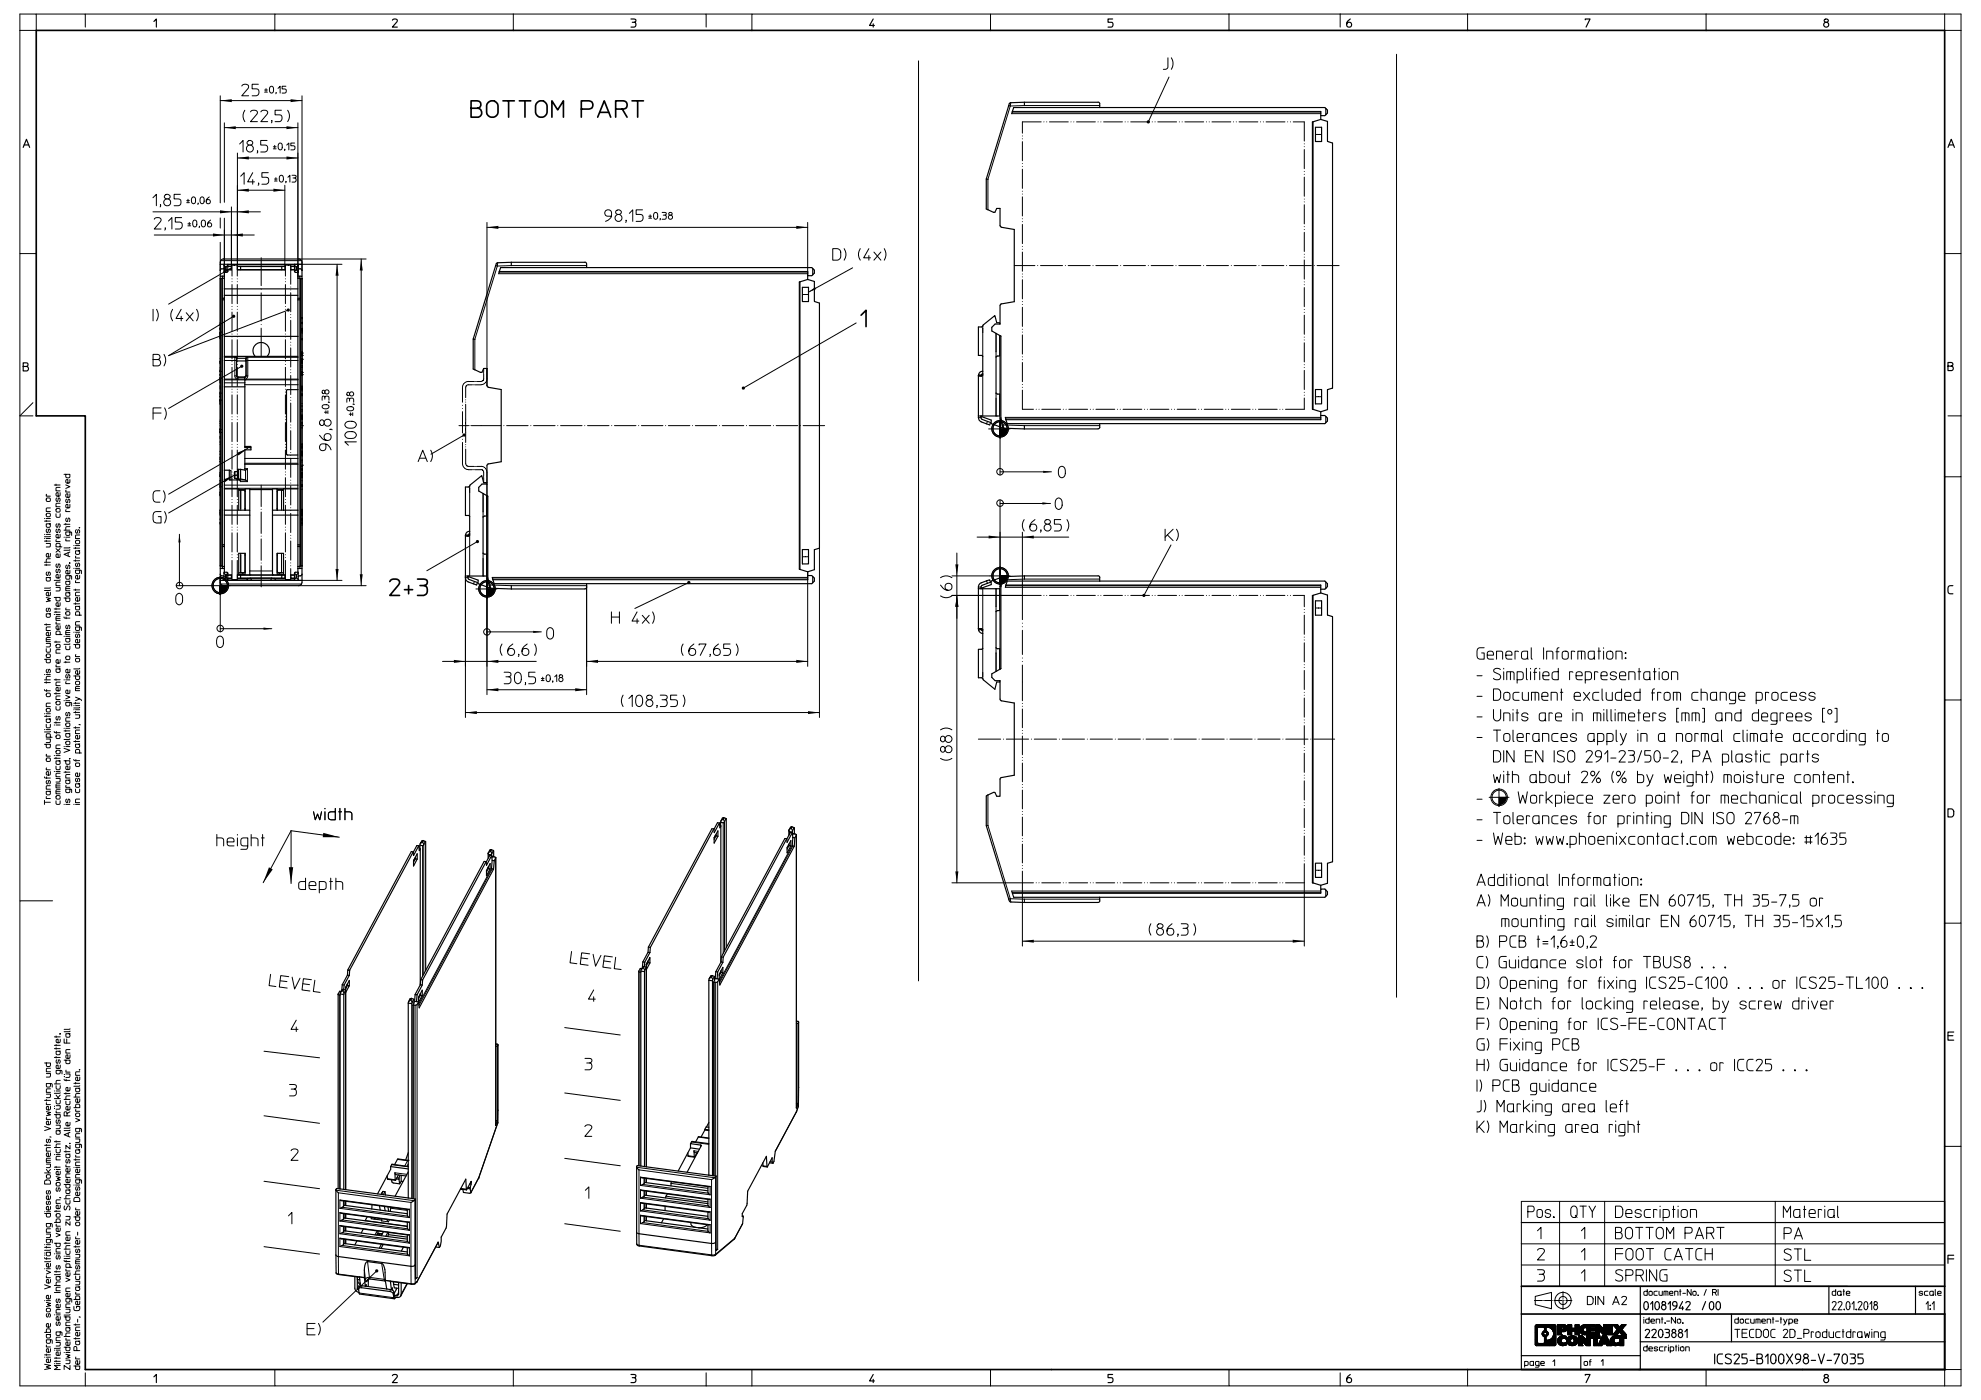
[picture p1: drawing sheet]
<svg xmlns="http://www.w3.org/2000/svg" width="594mm" height="420mm" viewBox="0 0 594 420" stroke-linecap="round" stroke-linejoin="round" font-family="sans-serif">
<g fill="#000">
<path d="M66 30.2l3.5-.4v.8z" fill-rule="evenodd"/>
<path d="M67.3 38.3l3.4-.4v.9z" fill-rule="evenodd"/>
<path d="M85.9 37.9l3.4 .4-3.4 .5z" fill-rule="evenodd"/>
<path d="M87.1 29.8l3.5 .4-3.5 .4z" fill-rule="evenodd"/>
<path d="M71.2 57.1l3.4-.5v.9z" fill-rule="evenodd"/>
<path d="M71.2 47.4l3.4-.5v1z" fill-rule="evenodd"/>
<path d="M82 56.6l3.4 .5-3.4 .4z" fill-rule="evenodd"/>
<path d="M85.9 46.9l3.4 .5-3.4 .5z" fill-rule="evenodd"/>
<path d="M63.9 70l3.4 .5-3.4 .5z" fill-rule="evenodd"/>
<path d="M69.4 70.5l3.4-.5v1z" fill-rule="evenodd"/>
<path d="M66 63.1l3.4 .5-3.4 .4z" fill-rule="evenodd"/>
<path d="M71.2 63.6l3.4-.5v.9z" fill-rule="evenodd"/>
<path d="M101.1 79.3l.4 3.4h-.9z" fill-rule="evenodd"/>
<path d="M108.3 77.7l.5 3.5h-.9z" fill-rule="evenodd"/>
<path d="M146 68.2l3.4-.4v.9z" fill-rule="evenodd"/>
<path d="M238.8 67.8l3.4 .4-3.4 .5z" fill-rule="evenodd"/>
<path d="M67.1 81.3l2.3-.9-2 1.5z" fill-rule="evenodd"/>
<path d="M242.4 87.6l2-1.4 .3 .5z" fill-rule="evenodd"/>
<path d="M71 135.9l3.3-1.4-2.8 2.1z" fill-rule="evenodd"/>
<path d="M299.9 128.7h2.1a2.11 2.11 0 0 1-2.1 2.1z" fill-rule="evenodd"/>
<path d="M299.9 128.7h2.1a2.11 2.11 0 0 1-2.1 2.1z" fill-rule="evenodd"/>
<path d="M67.1 143.8l3.2-1.3-2.8 2.1z" fill-rule="evenodd"/>
<path d="M312.6 150.7l2.4 .3-2.4 .4z" fill-rule="evenodd"/>
<path d="M312.8 141.2l2.5 .4-2.5 .3z" fill-rule="evenodd"/>
<path d="M53.8 160.3l.4 2.4h-.7z" fill-rule="evenodd"/>
<path d="M66 175.7h2.2a2.17 2.17 0 0 1-2.2 2.2z" fill-rule="evenodd"/>
<path d="M66 175.7h2.2a2.17 2.17 0 0 1-2.2 2.2z" fill-rule="evenodd"/>
<path d="M100.6 170.7h.9l-.4 3.4z" fill-rule="evenodd"/>
<path d="M107.9 172.3h.9l-.5 3.4z" fill-rule="evenodd"/>
<path d="M146 176.7h2.2a2.11 2.11 0 0 1-2.2 2.1z" fill-rule="evenodd"/>
<path d="M146 176.7h2.2a2.11 2.11 0 0 1-2.2 2.1z" fill-rule="evenodd"/>
<path d="M286.5 169.3h.9l-.5 3.5z" fill-rule="evenodd"/>
<path d="M286.9 178.6l.5 3.5h-.9z" fill-rule="evenodd"/>
<path d="M286.9 178.6l.5 3.5h-.9z" fill-rule="evenodd"/>
<path d="M296.4 160.7l3.5 .4-3.5 .5z" fill-rule="evenodd"/>
<path d="M299.9 172.8h2.1a2.17 2.17 0 0 1-2.1 2.1z" fill-rule="evenodd"/>
<path d="M299.9 172.8h2.1a2.17 2.17 0 0 1-2.1 2.1z" fill-rule="evenodd"/>
<path d="M306.6 161.1l3.4-.4v.9z" fill-rule="evenodd"/>
<path d="M79 188.3l2.5 .3-2.5 .3z" fill-rule="evenodd"/>
<path d="M136.1 198l3.5 .4-3.5 .5z" fill-rule="evenodd"/>
<path d="M146 198.4l3.4-.4v.9z" fill-rule="evenodd"/>
<path d="M159.9 189.2l2.4 .4-2.4 .3z" fill-rule="evenodd"/>
<path d="M175.9 198.4l3.4-.4v.9z" fill-rule="evenodd"/>
<path d="M238.8 198l3.4 .4-3.4 .5z" fill-rule="evenodd"/>
<path d="M139.6 213.8l3.4-.5v.9z" fill-rule="evenodd"/>
<path d="M146 206.9l3.4-.4v.9z" fill-rule="evenodd"/>
<path d="M172.5 206.5l3.4 .4-3.4 .5z" fill-rule="evenodd"/>
<path d="M242.3 213.3l3.4 .5-3.4 .4z" fill-rule="evenodd"/>
<path d="M449.5 239.2h2.1a2.17 2.17 0 0 1-2.1 2.2z" fill-rule="evenodd"/>
<path d="M96.9 249.9l4.8 1.3h-4.9z" fill-rule="evenodd"/>
<path d="M80.6 260.2l1.2 .6-2.9 4z" fill-rule="evenodd"/>
<path d="M86.6 260.2h1.3l-.6 4.9z" fill-rule="evenodd"/>
<path d="M286.5 261.4h.9l-.5 3.4z" fill-rule="evenodd"/>
<path d="M306.6 282.3l3.4-.4v.9z" fill-rule="evenodd"/>
<path d="M387.6 281.9l3.5 .4-3.5 .5z" fill-rule="evenodd"/>
<circle cx="344.3" cy="36.6" r=".49"/>
<circle cx="70.1" cy="94.9" r=".49"/>
<circle cx="86.4" cy="93" r=".49"/>
<circle cx="72.5" cy="109.9" r=".49"/>
<circle cx="222.9" cy="116.4" r=".49"/>
<circle cx="139.2" cy="130.5" r=".49"/>
<circle cx="143.2" cy="162.5" r=".49"/>
<circle cx="206.6" cy="174.7" r=".49"/>
<circle cx="343" cy="178.6" r=".49"/>
<circle cx="113" cy="381.3" r=".49"/>
</g>
<g fill="none" stroke="#000" stroke-width=".3">
<path d="M6 9.1h4.9v-4.9h-4.9v71.9M10.9 4.2h14.7v3.9M25.6 4.2h56.8M153.9 4.2h57.8v3.9M153.9 4.2h-71.5v4.9M153.9 4.2v4.9M211.7 4.2h13.8M275.4 18.3v276M297 4.2h-71.5v4.9M350.2 17.3v2.9l-.4 .5-1 .1M351.2 17.3a3.2 3.2 0 0 1 0 3.5M368.5 4.2h-71.5v4.9"/>
<path d="M368.5 4.2h219.5v4.9M368.5 4.2v4.9M401.8 4.2v3.9M418.7 16.3v282.9M440.1 4.2v4.9M511.6 4.2v4.9M583.1 4.2v4.9h4.9M588 9.1v67h-4.9M66 30.2h24.6M66 28.7v32.2M67.3 36.8v23.9M67.3 38.3h22"/>
<path d="M72.5 25.8a1.09 1.09 0 0 1 1.1-.6 1.09 1.09 0 0 1 .9 1l-2 2.5h2M73.4 33.1a2.94 2.94 0 0 0 0 3.4M75.1 33.6a1.14 1.14 0 0 1 1.2-.6 1.14 1.14 0 0 1 .9 .9l-2.1 2.6h2.1M77.5 25.3h-1.9v1.4h1.3a1.08 1.08 0 0 1 .8 1 1.08 1.08 0 0 1-.8 1h-1.3M78.2 33.6a1.11 1.11 0 0 1 1.2-.6 1.11 1.11 0 0 1 .9 .9l-2.1 2.6h2.1M79.3 27.6h.9M79.3 27h.9M79.8 26.6v.8M81.1 26a.6 .6 0 0 1 .7 0 .6 .6 0 0 1 .2 .7v.4a.63 .63 0 0 1-.6 .8 .63 .63 0 0 1-.6-.8zM81.5 36.2l-.1 .6M82.8 27.8l-.1 .3M83.4 26.5l.6-.6v2"/>
<path d="M84.4 33.1h-1.9v1.3h1.3a1.06 1.06 0 0 1 .8 1.1 1.06 1.06 0 0 1-.8 1h-1.3M85.7 25.9h-1.1v.8h.8a.64 .64 0 0 1 .4 .6 .64 .64 0 0 1-.4 .6h-.8M86.3 33.1a2.94 2.94 0 0 1 0 3.4M89.3 36.8v46.7M90.6 28.7v52.5M302.5 31.7l.4 .1M302.9 31.8l-6.7 22v9.1M303.1 30.8l-.2 1M303.4 34.1h92.6M303.6 33.4h92.4M329.7 31.7l-26.8 .1M350.5 23.1l-6.2 13.5"/>
<path d="M393.7 36.5v86.3M45.9 59.3l1-1v3.4M49.5 58.6a.77 .77 0 0 1 .9-.4 .77 .77 0 0 1 .5 1 .77 .77 0 0 1-.9 .5 .67 .67 0 0 1-.6-.4 .67 .67 0 0 1 .1-.7zM50 59.7a1.05 1.05 0 0 0-.7 1.6 1.05 1.05 0 0 0 1.7 0 1.05 1.05 0 0 0-.7-1.6M54.1 58.3h-1.9v1.4h1.3a1.06 1.06 0 0 1 .8 1 1.06 1.06 0 0 1-.8 1h-1.3M56.4 59.8v.8M57.6 59.3a.59 .59 0 0 1 .7-.2 .59 .59 0 0 1 .3 .7v.5a.63 .63 0 0 1-.6 .8 .63 .63 0 0 1-.6-.8zM60.1 59.3a.59 .59 0 0 1 .8-.2 .59 .59 0 0 1 .3 .7v.5a.63 .63 0 0 1-.6 .8 .63 .63 0 0 1-.6-.8zM62.8 59.1a1.34 1.34 0 0 0-.8 1.9 .63 .63 0 0 0 1-.1 .63 .63 0 0 0-.3-.9 .63 .63 0 0 0-.9 .4M71.2 45.9v35M71.2 57.1h14.2M71.2 47.4h18.1"/>
<path d="M71.9 43.2l1-1.1v3.5M72.2 52.9l1-1.1v3.5M74.3 42.4a.83 .83 0 0 1 1.2-.2 .83 .83 0 0 1 0 1.3 .83 .83 0 0 1-1.2-.2l-.2-.3zM74.8 43.5a1.06 1.06 0 0 0-.8 1.6 1.06 1.06 0 0 0 1.8 0 1.06 1.06 0 0 0-.7-1.6M75.8 51.8l-1.5 2.8h2M75.8 53.9v1.4M77.3 45.3l-.2 .6M77.6 55l-.2 .6M80.1 42.1h-1.9v1.4h1.3a1.08 1.08 0 0 1 .8 1.1 1.08 1.08 0 0 1-.8 1h-1.3M80.4 51.8h-1.9v1.4h1.3a1.1 1.1 0 0 1 .8 1 1.1 1.1 0 0 1-.8 1.1h-1.3M82 44.6h.8M82 44h.8"/>
<path d="M82.3 54.3h.8M82.3 53.7h.8M82.4 43.6v.9M82.7 53.3v.8M83.7 43.1a.6 .6 0 0 1 .7-.1 .6 .6 0 0 1 .2 .7v.5a.63 .63 0 0 1-.6 .8 .63 .63 0 0 1-.6-.8zM83.9 52.8a.62 .62 0 0 1 .8-.2 .62 .62 0 0 1 .3 .8v.5a.63 .63 0 0 1-.6 .7 .63 .63 0 0 1-.7-.7zM85.4 44.8l-.1 .4M85.4 55.6v24.3M85.8 54.5l-.1 .3M86 43.5l.6-.6v2.1M86.3 53.2l.6-.6v2M87.6 52.6l1.1 .1v.5l-.3 .2a.64 .64 0 0 1 .4 .6 .64 .64 0 0 1-.5 .6h-.7"/>
<path d="M87.9 53.4h.5M88.3 42.9h-1.1v.8h.8a.64 .64 0 0 1 .5 .6 .64 .64 0 0 1-.5 .7h-.8M10.9 76.1h-4.9v48.7h3.9M45.9 63.6h32.2M46.2 70.5h30M46.2 65.8a1.11 1.11 0 0 1 1.2-.5 1.11 1.11 0 0 1 .9 .8l-2.1 2.6h2.1M48.2 61.5l-.2 .6M49.6 68.4l-.2 .6M50.5 66.3l1-1v3.4M54.5 65.3h-1.9v1.3h1.3a1.08 1.08 0 0 1 .8 1.1 1.08 1.08 0 0 1-.8 1h-1.3M56 60.8h.8M56 60.2h.8"/>
<path d="M56.3 67.8h.9M56.3 67.2h.9M56.8 66.7v.9M58 66.2a.62 .62 0 0 1 .8-.1 .62 .62 0 0 1 .2 .7v.5a.63 .63 0 0 1-.6 .8 .63 .63 0 0 1-.6-.8zM59.4 61l-.1 .3M59.8 67.9l-.1 .4M60.5 66.3a.62 .62 0 0 1 .8-.2 .62 .62 0 0 1 .3 .7v.5a.63 .63 0 0 1-.6 .8 .63 .63 0 0 1-.6-.8zM63.1 66a1.34 1.34 0 0 0-.7 1.9 .63 .63 0 0 0 1 0 .63 .63 0 0 0-.3-1 .63 .63 0 0 0-.9 .5M66 65.4v3M66 72.7v8.5M66.2 78.2h24.2M67.3 65.5v17.4"/>
<path d="M69.4 62.1v18.8M88.3 79.3h14.3M89.6 77.7h20.2M101.1 79.3v94.8M108.3 77.7v98M146 66.7v49M146 68.2h96.2M148.6 79.7l.5 .1M149.1 79.8l-6.7 22v9.1M149.2 78.8l-.1 1M175.9 79.7l-26.8 .1M183.3 64.9h-1.2a1.01 1.01 0 0 1-.7-1.2 1.01 1.01 0 0 1 1-.8 1.01 1.01 0 0 1 1 .9v.6a1.93 1.93 0 0 1-1.8 2"/>
<path d="M184.7 63.2a.77 .77 0 0 1 1-.3 .77 .77 0 0 1 .5 .9 .77 .77 0 0 1-.9 .5 .67 .67 0 0 1-.6-.3 .67 .67 0 0 1 0-.8zM185.3 64.3a1.06 1.06 0 0 0-.7 1.7 1.06 1.06 0 0 0 1.7 0 1.06 1.06 0 0 0-.7-1.7M187.7 66.1l-.1 .6M188.7 64l1-1v3.4M192.7 63h-2v1.3h1.4a1.08 1.08 0 0 1 .7 1.1 1.08 1.08 0 0 1-.7 1h-1.4M194.5 65.5h.9M194.5 64.9h.9M194.9 64.4v.9M196.1 64a.6 .6 0 0 1 .8-.2 .6 .6 0 0 1 .3 .7v.5a.63 .63 0 0 1-.6 .8 .63 .63 0 0 1-.6-.8zM198 65.6l-.1 .4M198.5 63.7l1.2 .2v.4l-.3 .2a.65 .65 0 0 1 .4 .7 .65 .65 0 0 1-.5 .6h-.8M198.9 64.5h.5"/>
<path d="M200.9 64.5a.63 .63 0 0 0-.4 1 .63 .63 0 0 0 1 0 .63 .63 0 0 0-.4-1M242.2 66.7v16M249.7 74.6h1.4l.7 .4a2.79 2.79 0 0 1 .2 2.3l-.6 .6-1.7 .2zM253.1 74.6a2.99 2.99 0 0 1 0 3.5M258 74.6a2.99 2.99 0 0 0 0 3.5M260.5 74.6l-1.5 2.7h2M260.5 76.7v1.4M262 75.6l2.1 2.5M264.1 75.6l-2.1 2.5M265.1 74.6a3.2 3.2 0 0 1 0 3.5M588 76.1v48.7M45.9 92.8v3.5"/>
<path d="M47 92.8a3.2 3.2 0 0 1 0 3.5M51.8 92.8a2.99 2.99 0 0 0 0 3.5M54.3 92.8l-1.5 2.8h2M54.3 94.9v1.4M55.8 93.8l2.1 2.5M57.9 93.8l-2.1 2.5M58.9 92.8a3.2 3.2 0 0 1 0 3.5M66.5 83.6v86.2M69.4 80.4l-18.8 10.8M86.4 93l-35.8 13.7 19.5-11.8M90.1 83.6v86.2M149.5 82.1h92.7"/>
<path d="M149.7 81.4h92.5M239.9 84.5v86.3M255.7 80.3l-13.3 7.3M256.7 96.9l-33.8 19.5M294.7 97.8v9.1M298.7 100v7.1M45.9 107.9h1.4a.97 .97 0 0 1 .9 .8 .97 .97 0 0 1-.8 1.1h-1.5v-3.5h1.3a.78 .78 0 0 1 .8 .8 .78 .78 0 0 1-.7 .8M49.2 106.3a3.2 3.2 0 0 1 0 3.5M67.3 108.1h3.1M67.3 114.8h6.1M67.3 107.2h3.1M67.3 114h22"/>
<path d="M70.4 107.2l.5 .5M70.4 112.8l.2 .6a.43 .43 0 0 0 .3 .3 .43 .43 0 0 0 .5-.2v-.2M70.4 112.8h.5M70.4 107.2v.9M70.4 108.1h.5M70.4 107.2l.1-.2h3.7l.1 .2M70.4 108.1v4.7M70.9 107.7v.4M70.9 112.8l.1 .3 .4 .2M70.9 108.1v4.7M70.9 112.6v.2M71 107.5l-.1 .2"/>
<path d="M71 107.5h2.7M71.4 113.3h1.9M71.4 113.1v.2M72.5 109.9l-21.9 12.6M73.3 113.1v.2M73.4 115.4h15.9M73.7 107.5l.1 .2M73.8 107.7v.4M73.8 112.6v.2M73.8 112.8h.5M73.8 108.1h.5M73.8 112.8l-.1 .3-.4 .2"/>
<path d="M73.8 108.1v4.7M74.3 107.2v.9M74.3 107.2l-.5 .5M74.3 107.2h15M74.3 112.8l-.2 .5a.51 .51 0 0 1-.8 .3v-.3M74.3 108.1h15M74.3 108.1v4.7M97.4 117.5a.63 .63 0 0 1 1-.4 .63 .63 0 0 1 0 1 .63 .63 0 0 1-1-.4M97.4 119.2v.6M104.8 118.1a.63 .63 0 0 1 1-.4 .63 .63 0 0 1 0 1 .63 .63 0 0 1-1-.4M104.8 119.9v.5M293.4 112.4l.8 .2"/>
<path d="M294.7 112.5v12.3M298.7 117.9v6.8M298.7 119.5v5.3M300.1 100.8v24.6l.7 2.1M9.9 120.8l-3.9 4v145.4M45.9 123.9h2.4M48.3 122.4h-2.4v3.4M49.4 122.4a3.1 3.1 0 0 1 0 3.4M73.4 137.5h15.9M73.4 139h15.9M74.3 134.5l-23.7 13.8M95.8 130.6a2.31 2.31 0 0 0 3.2 1.3 1.05 1.05 0 0 0-.1-1.6 1.05 1.05 0 0 0-1.6 .4 1.05 1.05 0 0 0 .8 1.4"/>
<path d="M96.1 126.1a.77 .77 0 0 1 1.1 .7 .77 .77 0 0 1-1.1 .7l-.3-.5zM96.6 120.1l.1-1.2h.5l.2 .3a.65 .65 0 0 1 .6-.4 .65 .65 0 0 1 .6 .5v.8M96.8 121.5a1.1 1.1 0 0 1 1.8 .6 1.06 1.06 0 0 1-1.1 .6 1.06 1.06 0 0 1-.9-.9zM97.2 126.6a1.06 1.06 0 0 1 1.6-.7 1.06 1.06 0 0 1 0 1.8 1.06 1.06 0 0 1-1.6-.7M97.3 123.7h.8M97.7 133.2v1.2a1.01 1.01 0 0 1-1.1 .8 1.01 1.01 0 0 1-.9-1.1 1.01 1.01 0 0 1 1-.9h.6a2.05 2.05 0 0 1 2 1.8M97.7 123.2v.9M98.3 123.2v.9M98.5 120.6l.3 .1M99 128.8l.6 .2M103.7 129.9a2.17 2.17 0 0 1 3.2 .5l-.1 .5a2.07 2.07 0 0 1-3.4-.3zM103.7 126.8a2.14 2.14 0 0 1 3.2 .5v.2a1.91 1.91 0 0 1-1.8 1 1.91 1.91 0 0 1-1.7-1.2z"/>
<path d="M104 120.7l.1-1.2h.5l.2 .4a.64 .64 0 0 1 .6-.5 .64 .64 0 0 1 .6 .5v.8M104.1 122.3a1.04 1.04 0 0 1 1.2-.4 1.04 1.04 0 0 1 .7 .9 1.05 1.05 0 0 1-1.1 .6 1.05 1.05 0 0 1-.9-1zM104.7 124.3h.9M105.1 123.8v.9M105.8 123.8v.9M105.9 121.2l.4 .1M106.9 132.6h-3.5l1.1 1M125.4 138.5l1.4-3.4 1.3 3.4M125.8 137.5h1.9M129.2 135.1a3.1 3.1 0 0 1 0 3.4M139.2 130.5l-10 5.8M293.4 125.3h.8"/>
<path d="M296.1 126.4l-.3 .8M296.4 128.7h6.5M299.9 128.7v2.7v-5.5v5.5v-2.7h2.1M299.9 126.7v15.8M300.8 127.5l.2 1M300.8 127.5h-.3M300.8 127.5l6.4 .2h22.5M301.4 125.2h94.6M301.6 125.9h94.4M302 128.6a2.16 2.16 0 0 1-2.1 2.2M584.1 124.8h3.9M588 124.8v18.2h-4.9"/>
<path d="M13.3 156.3h1.8M13.3 155.6h.1M13.9 156.1v.4M13.9 155.6h1.2M14 148.3l-.1 .6h1.2M14 154h.7a.56 .56 0 0 1 .4 .5 .56 .56 0 0 1-.4 .5h-.5a.61 .61 0 0 1-.2-1zM14 149.4h.7a.56 .56 0 0 1 .4 .5 .56 .56 0 0 1-.4 .5h-.5a.61 .61 0 0 1-.2-1zM14.1 158.7a.48 .48 0 0 0-.3 .6 .48 .48 0 0 0 .6 .3l.2-.8a.53 .53 0 0 1 .6 .4 .53 .53 0 0 1-.3 .6M15.1 157l-1.2 .1 .1 1 .8 .1 .3-.2v-.6l-.3-.3M15.1 152.4h-1l-.2 .2v.8h1.2M16.3 145.5h1.7M16.8 154.1v.9l.3 .2 .9-.1v-1"/>
<path d="M16.8 145.2v.5M17 152.6h.7a.56 .56 0 0 1 .3 .5 .56 .56 0 0 1-.3 .5h-.6a.61 .61 0 0 1-.1-1zM17.1 158.7a.48 .48 0 0 0-.4 .6 .48 .48 0 0 0 .6 .3l.2-.8a.53 .53 0 0 1 .6 .4 .53 .53 0 0 1-.3 .6M17.1 157.1a.48 .48 0 0 0-.4 .6 .48 .48 0 0 0 .6 .4l.2-.9a.53 .53 0 0 1 .6 .4 .53 .53 0 0 1-.3 .6M17.1 149.4a.48 .48 0 0 0-.4 .6 .48 .48 0 0 0 .6 .3l.2-.9a.53 .53 0 0 1 .6 .4 .53 .53 0 0 1-.3 .6M18 151h-1l-.2 .2v.8h1.2M18 147.8v.9l-.9 .2a.55 .55 0 0 1-.3-.7 .55 .55 0 0 1 .6-.4v1.1M18 146.2h-1l-.2 .3v.8h1.2M19.2 142.3h1.8l-.1 .9-1 .1-.2-1M19.2 159.1h1.8M19.2 157.3h1.8M19.7 145.5l1.3 .5-1.3 .5"/>
<path d="M19.7 157v.5M19.8 152.9l-.1 .6h1.3M19.8 147.1l-.1 .5h1.3M20 155.4a.53 .53 0 0 0-.3 .6 .53 .53 0 0 0 .5 .4l.3-.9a.54 .54 0 0 1 .5 .4 .54 .54 0 0 1-.3 .6M20 149.7a.48 .48 0 0 0-.3 .6 .48 .48 0 0 0 .5 .4l.3-.9a.53 .53 0 0 1 .5 .4 .53 .53 0 0 1-.3 .6M21 159.6l-.1 .9-.8 .1-.3-.2-.1-.8h1.4l.3 .1 .1 .9M21 158h-1.1l-.2 1.1M21 151.3l-.1 .9-.8 .2a.55 .55 0 0 1-.4-.7 .55 .55 0 0 1 .7-.4v1.1M21 148.1l-.1 1-.8 .1a.55 .55 0 0 1-.4-.7 .55 .55 0 0 1 .7-.4v1.1M21 143.9l-.1 .9-.8 .1a.55 .55 0 0 1-.4-.6 .55 .55 0 0 1 .7-.4v1M22.9 158.9a.48 .48 0 0 0-.3 .6 .48 .48 0 0 0 .6 .3l.2-.9a.53 .53 0 0 1 .5 .5 .53 .53 0 0 1-.3 .6M23.7 158.2l.2 .2z"/>
<path d="M23.8 158.3h.1M48 147.2h-1.2l-.6 .3a2.42 2.42 0 0 0-.3 2.1l.2 .6 .4 .4 1.5 .1M48.3 153.5h-1.5l-.6 .2a2.42 2.42 0 0 0-.3 2.2 .99 .99 0 0 0 .9 1h1.5v-1.9h-.9M49 147.2a3.1 3.1 0 0 1 0 3.5M49.4 153.5a3.1 3.1 0 0 1 0 3.4M67.3 145.5h22M67.3 146.5h22M70.3 142.5l-19.7 11.4M72.2 147v6.1M73.4 140.6h.8v3.9h-2.1M73.6 141.1v2.9h-1.6M84.4 152.6v-5.6v6.1"/>
<path d="M140.8 145.8v9.1M144.9 148v7.1M146 145.2v63.2M146.3 148.9v24.5l.6 2.1M299.9 150v22.8M299.9 151h15.1M299.9 141.6h15.4M306.6 159.6v19h-21.2M307.1 155.9a2.94 2.94 0 0 0 0 3.4M310.3 155.9a2.26 2.26 0 0 0-1.2 3.2 1.06 1.06 0 0 0 1.6-.2 1.06 1.06 0 0 0-.5-1.6 1.06 1.06 0 0 0-1.4 .8M312.1 159.1l-.1 .5M313.4 156.1a.85 .85 0 0 1 1.3-.2 .85 .85 0 0 1 0 1.3 .85 .85 0 0 1-1.3-.2z"/>
<path d="M313.9 157.3a1.05 1.05 0 0 0-.7 1.6 1.05 1.05 0 0 0 1.8 0 1.05 1.05 0 0 0-.7-1.6M316.8 149.7a1.04 1.04 0 0 1 1.2-.1 1.04 1.04 0 0 1 .5 1.1 1.54 1.54 0 0 1-1.1 2.1 1.96 1.96 0 0 1-.6-3.1zM317.8 140.1a1.04 1.04 0 0 1 1.2 0 1.04 1.04 0 0 1 .4 1.1 1.5 1.5 0 0 1-1.1 2.1 1.96 1.96 0 0 1-.5-3.2zM318.1 155.9h-1.9v1.4h1.3a1.06 1.06 0 0 1 .8 1 1.06 1.06 0 0 1-.8 1h-1.3M319.9 155.9a2.94 2.94 0 0 1 0 3.4M349.4 158.8v3.4M351.8 158.8l-1.8 1.7 1.8 1.7M352.8 158.8a2.92 2.92 0 0 1 0 3.4M588 143v67h-4.9M13.3 169.5h1.8M13.3 168.7h1.8M13.3 162.3h1.8"/>
<path d="M13.3 161.6h.1M13.3 160.3h.1M13.9 179.3l1.2 .2-.9 .4 .9 .4-1.2 .2M13.9 163h1.2l-.1 1-1.1 .1M13.9 162.1v.4M13.9 169.2v.5M13.9 161.6h1.2M13.9 160.3h1.2M14.1 171.6a.48 .48 0 0 0-.3 .6 .48 .48 0 0 0 .6 .3l.2-.9a.53 .53 0 0 1 .6 .5 .53 .53 0 0 1-.3 .6M15.1 177.7l-.1 .9-.8 .1a.55 .55 0 0 1-.3-.6 .55 .55 0 0 1 .6-.4v1M15.1 177l-.2 .1h-1.6M15.1 176.3l-.2 .1h-1.6"/>
<path d="M15.1 173.2l-1.2 .1 .1 1h1l.1-.6-.3-.4M15.1 167.6l-1.1 .1-.1 1M15.1 166l-.1 1-.8 .1a.55 .55 0 0 1-.3-.7 .55 .55 0 0 1 .6-.4v1.1M15.1 160.8l-.2 .2h-1.6M16.3 179.2h1.7v.9l-1 .2-.2-1.1M16.8 176.2h1.2l-.1 1.1h-1.1M16.8 164.6l1.2 1M16.9 161.9l-.1 .6h1.2M17.1 170.8a.53 .53 0 0 0-.4 .6 .53 .53 0 0 0 .6 .4l.2-1a.54 .54 0 0 1 .6 .4 .54 .54 0 0 1-.3 .6M17.1 169.2a.53 .53 0 0 0-.4 .6 .53 .53 0 0 0 .6 .4l.2-1a.54 .54 0 0 1 .6 .4 .54 .54 0 0 1-.3 .6M18 174.6h-1l-.2 .3v.8h1.2M18 173.9l-.2 .2h-1.5"/>
<path d="M18 172.3v1l-.9 .1a.55 .55 0 0 1-.3-.7 .55 .55 0 0 1 .6-.4v1.1M18 166.2v.9l-.9 .1a.55 .55 0 0 1-.3-.6 .55 .55 0 0 1 .6-.4v1M18 164.1l-.1-1.1h-.9l-.2 1.1h1.8M18 160.3v.9l-.9 .2a.55 .55 0 0 1-.3-.7 .55 .55 0 0 1 .6-.4v1.1M18 164.6l-1.2 1M19.2 179.4h1.8l-.1 .9-1 .1-.2-1M19.2 161.2h.1M19.7 176.6h1.3M19.7 161.2h1.3M19.8 161.7l-.1 .6h1.3M20 169.5a.53 .53 0 0 0-.3 .6 .53 .53 0 0 0 .5 .5l.3-1a.54 .54 0 0 1 .5 .4 .54 .54 0 0 1-.3 .6M20.4 165.8v1"/>
<path d="M20.8 168.9l.2 .1zM20.9 168.9h.1M21 177.7l-1.3 .1 .2 1h.9l.2-.6-.4-.4M21 176h-1.1l-.2 .2v1h1.3M21 174.3l-1.3 .1 .2 .9h.9l.2-.5-.4-.4M21 172.7l-.2 1-.7 .1-.3-.3-.1-.8h1.4l.3 .1 .1 1M21 171.1l-.1 .9-.8 .2a.55 .55 0 0 1-.4-.7 .55 .55 0 0 1 .7-.4v1.1M21 165.6l-1.8 .7 1.8 .7M21 164.9l-.3 .2h-1.5M21 164.2l-.3 .2h-1.5M22.1 177h1.8M22.1 170.5h.1"/>
<path d="M22.1 168.2h1.8M22.1 164.4h1.8M22.1 163.7h.1M22.6 164.2v.4M22.6 167.9v.5M22.6 176.7v.4M22.6 170.5h1.3M22.6 163.7h1.3M22.8 174.2l-.2 .6h1.3M22.8 166.8l-.2 .6h1.3M22.8 162.1h.7a.56 .56 0 0 1 .4 .5 .56 .56 0 0 1-.4 .5h-.5a.61 .61 0 0 1-.2-1zM22.9 168.9a.48 .48 0 0 0-.3 .6 .48 .48 0 0 0 .6 .3l.2-.8a.53 .53 0 0 1 .5 .4 .53 .53 0 0 1-.3 .6"/>
<path d="M23.9 179.3l-.1 .9-.8 .1a.55 .55 0 0 1-.3-.6 .55 .55 0 0 1 .6-.4v1M23.9 177.7h-1l-.3 .3v.7h1.3M23.9 172.6l-.1 .9-.8 .2a.55 .55 0 0 1-.4-.7 .55 .55 0 0 1 .7-.4v1.1M23.9 171l-.1 1-.8 .1-.3-.2-.1-.9h1.5l.3 .2v.9M23.9 165.2l-1.3 .1 .2 .9 .8 .1 .2-.2v-.6l-.2-.2M23.9 160.5h-1l-.3 .2v.9h1.3M52.8 175.7h16.2M53 178.5a1 1 0 0 1 1.2-.4 1 1 0 0 1 .6 1.2 1.51 1.51 0 0 1-1.1 2.2l-.6-.3a2.66 2.66 0 0 1-.1-2.7zM53.8 160.3v15.4M66 172.9v5.5v-2.7h2.2h-2.2v2.7zM66 173.7v15.9M66.2 175.2h24.2"/>
<path d="M68.2 175.7a2.16 2.16 0 0 1-2.2 2.1M72.2 166v5.8M74.9 171.3h6.8M74.9 172.5h6.8M84.4 166v5.8v-5.3M88.3 174.1h14.3M89.6 175.7h20.2M139.6 172.8v42.4M139.6 173.3h.7M139.6 160.4l.7 .2M140.8 160.5v12.3M142.2 174.4l-.2 .8"/>
<path d="M142.7 176.7h6.3M143.2 162.5l-15.2 8.7M144.9 165.9v6.8M144.9 167.5v5.3M146 176.7v2.7v-5.5v5.5v-2.7h2.2M146.9 175.5l.2 1M146.9 175.5l-.3 .1M146.9 175.5l6.4 .2h22.6v32.7M147.6 173.2h94.6M147.8 173.9h94.4M148.2 176.7a2.16 2.16 0 0 1-2.2 2.1M206.6 174.7l-16.2 7.8"/>
<path d="M242.2 171.5v28.4M245.7 164.4v50.8M282 175.5a2.26 2.26 0 0 0 3.2 1.3 1.06 1.06 0 0 0-.2-1.6 1.06 1.06 0 0 0-1.5 .4 1.06 1.06 0 0 0 .7 1.5M282 178.8a2.94 2.94 0 0 0 3.4 0M282 173.3a2.94 2.94 0 0 1 3.4 0M285.4 172.8h17.5M286.9 165.9v19.6M286.9 178.6v86.2M293 161.1h27.5M293.4 176.1h.8M294.7 176.6v12.3M295.8 174.3l.3 .7"/>
<path d="M298.7 176.6v6.9M299.9 170v5.5v-2.7h2.1h-2.1v2.7zM300.5 173.9l.3 .1M300.8 174l-.7 2v24.6M301 173l-.2 1M301.4 176.2h94.6M301.6 175.5h94.4M302 172.7a2.16 2.16 0 0 1-2.1 2.2M329.7 173.7h-22.5l-6.4 .3M350 160.5l-.6 .7M351.1 163.5l-8.1 15.1M393.7 178.6v86.3"/>
<path d="M13.3 197.8h1.8l-.1 .9-1 .1-.1-1M13.3 187.4h1.8M13.9 194.6v.9l.3 .2 .8-.1 .1-1M13.9 193h1.2l-.1 1-1.1 .1M13.9 187.1v.5M13.9 191.9h1.2M14 196.3l.7-.1a.57 .57 0 0 1 .4 .5 .57 .57 0 0 1-.4 .6h-.5a.59 .59 0 0 1-.2-1zM14.1 182.4a.49 .49 0 0 0-.3 .6 .49 .49 0 0 0 .6 .4l.2-.9a.52 .52 0 0 1 .5 .4 .52 .52 0 0 1-.2 .6M15.1 191.3h-1l-.2 .2v1h1.2M15.1 189.7l-.1 .9-.8 .1a.55 .55 0 0 1-.3-.6 .55 .55 0 0 1 .6-.4v1M15.1 188.1h-1l-.2 .3v.7h1.2M15.1 184l-1.2 .1 .1 1 .8 .1 .3-.2v-.7l-.3-.2"/>
<path d="M16.3 192.6h1.7M16.3 184.3h.1M16.3 183.6h1.7M16.3 182.7h1.7M16.8 182.4v.5M16.8 183.4v.4M16.8 192.3v.5M16.8 185.5h1.2M16.8 184.3h1.2M16.9 199.5l-.1 .5h1.2M16.9 186.6l-.1 .6h1.2M17 193.3h.7a.56 .56 0 0 1 .3 .5 .56 .56 0 0 1-.3 .6h-.6a.61 .61 0 0 1-.1-1.1z"/>
<path d="M18 197.9v.9l-.9 .1a.55 .55 0 0 1-.3-.6 .55 .55 0 0 1 .6-.4v1M18 194.9h-1l-.2 .2v.9h1.2M18 190.4v-.9h-1.1l-.1 .9h1.8M18 187.7v1l-.9 .1a.55 .55 0 0 1-.3-.7 .55 .55 0 0 1 .6-.4v1.1M18 184.9h-1l-.2 .3v.9h1.2M18 180.8v.9l-.9 .2a.55 .55 0 0 1-.3-.7 .55 .55 0 0 1 .6-.4v1.1M19.2 185.1l.1 .3h1.7M19.2 198.7h1.8M19.2 190.9h.1M19.7 193.8l.1 .9 .3 .2 .8-.1 .1-1M19.7 198.4v.4M19.7 190.9h1.3"/>
<path d="M19.7 189.8h1.3M19.8 182.4l-.1 .6h1.3M19.8 185.1v.5M19.9 196.9l.7-.1a.56 .56 0 0 1 .4 .6 .56 .56 0 0 1-.4 .5h-.5a.61 .61 0 0 1-.2-1zM19.9 183.6l.7-.1a.57 .57 0 0 1 .4 .5 .57 .57 0 0 1-.4 .6h-.5a.59 .59 0 0 1-.2-1zM20 187.6a.49 .49 0 0 0-.4 .6 .49 .49 0 0 0 .6 .3l.3-.9a.52 .52 0 0 1 .5 .4 .52 .52 0 0 1-.3 .6M21 193.1l-.3 .2h-1.5M21 191.4l-1.3 .1 .2 1 .7 .1 .3-.2v-.6l-.3-.3M21 189.1h-1.1l-.2 .3v1h1.3M22.1 193.4h1.8l-.1 .9-1 .1-.2-1M22.1 189.7h.1M22.1 181.1h1.8"/>
<path d="M22.6 180.9v.4M22.6 189.7h1.3M22.8 197.6l.7-.1a.56 .56 0 0 1 .4 .5 .56 .56 0 0 1-.4 .6l-.7-.2zM22.8 196.4l-.2 .6h1.3M22.9 190.2a.49 .49 0 0 0-.3 .6 .49 .49 0 0 0 .6 .4l.2-.9a.52 .52 0 0 1 .5 .4 .52 .52 0 0 1-.3 .6M23.9 191.8l-.1 .9-.8 .1a.55 .55 0 0 1-.3-.6 .55 .55 0 0 1 .6-.4v1M23.9 188.1l-.1 .9-.8 .1-.3-.2-.1-.8h1.5l.3 .1v.9M23.9 186.5h-1l-.3 .3v.8h1.3M23.9 184.6l-.1-1h-1l-.2 1h1.8M23.9 181.8l-1.3 .1 .2 1h.9l.2-.6-.3-.4M65.2 191.3a1.02 1.02 0 0 1 1.3-.4 1.02 1.02 0 0 1 .5 1.2 1.52 1.52 0 0 1-.9 2.2h-.2a1.98 1.98 0 0 1-.7-3zM66 188.6h15.5"/>
<path d="M132.7 198.4h28.1M146 189.6h16.3M150.5 193.2a2.92 2.92 0 0 0 0 3.4M153.8 193.2a2.22 2.22 0 0 0-1.3 3.1 1.06 1.06 0 0 0 1.6-.1 1.06 1.06 0 0 0-.4-1.6 1.06 1.06 0 0 0-1.5 .8M155.6 196.3l-.2 .6M158.1 193.2a2.2 2.2 0 0 0-1.3 3.1 1.05 1.05 0 0 0 1.6 0 1.05 1.05 0 0 0-.4-1.6 1.05 1.05 0 0 0-1.5 .7M160.3 193.2a3.1 3.1 0 0 1 0 3.4M164.2 188.7a1.01 1.01 0 0 1 1.2-.3 1.01 1.01 0 0 1 .6 1.2 1.8 1.8 0 0 1-.7 2l-.4 .1-.5-.2a2.71 2.71 0 0 1-.2-2.8zM175.9 198.4h66.3M183.3 183.6v3.4M183.3 185.1h2.4M185.7 183.6v3.4"/>
<path d="M191 183.6l-1.5 2.7h2.1M191 185.6v1.4M192.6 184.6l2.1 2.4M194.7 184.6l-2.1 2.4M195.7 183.6a3.1 3.1 0 0 1 0 3.4M204.8 193.2a3.1 3.1 0 0 0 0 3.4M208.1 193.2a2.22 2.22 0 0 0-1.3 3.1 1.05 1.05 0 0 0 1.6 0 1.05 1.05 0 0 0-.4-1.6 1.05 1.05 0 0 0-1.4 .7M209.6 193.5v-.3h2.1l-1.7 3.4M213 196.3l-.2 .6M215.4 193.2a2.22 2.22 0 0 0-1.2 3.1 1.05 1.05 0 0 0 1.6 0 1.05 1.05 0 0 0-.4-1.6 1.05 1.05 0 0 0-1.5 .7M218.9 193.2h-1.9v1.3h1.3a1.08 1.08 0 0 1 .8 1.1 1.08 1.08 0 0 1-.8 1h-1.3M220.8 193.2a2.92 2.92 0 0 1 0 3.4"/>
<path d="M294.2 188.8l-.8 .3M294.7 194.5v8.4M298.7 194.3v7.1M445 194.3l-1.6 .1-.4 .4-.1 .6v1.3l.3 .8 .5 .2h1.3v-1.8h-.7M445.9 196.6h1.9a.97 .97 0 0 0-.7-1.2 .97 .97 0 0 0-1.2 .6v1.1l.3 .5 1.6 .1M448.7 197.7v-2.3h1.4l.4 .2 .1 2.1M451.5 196.6h1.9a.95 .95 0 0 0-.7-1.2 .95 .95 0 0 0-1.2 .6l.2 1.6 1.7 .1M455.3 195.5l-1-.1v2.3M458 197.2a.98 .98 0 0 1-.9 .6 .98 .98 0 0 1-.9-.6l.2-1.6 .5-.2h1.1v2.3h.2M459.1 194.3v2.9l.1 .5h.3M462.8 194.3v3.4M463.8 197.7v-2.3h1.4l.4 .2v2.1"/>
<path d="M466.5 195.5h1M467.5 194.3l-.4 .1-.2 .5v2.8M468.6 195.5l.5-.1 .9 .1 .3 1.6a.95 .95 0 0 1-1 .7 .95 .95 0 0 1-.9-.7zM472.2 195.5l-1-.1v2.3M473.1 197.7v-2.3h2l.2 .4v1.9M474.2 195.4v2.3M478 197.2a.99 .99 0 0 1-.9 .6 .99 .99 0 0 1-.9-.6l.2-1.6 .5-.2h1.1l.2 2.3M479.1 195.4h.8M479.4 194.3v3.4M480.8 194.3v.2M480.8 195.4v2.3M481.8 195.7a1.04 1.04 0 0 1 1.8 .3v1.1a.98 .98 0 0 1-.9 .7 .98 .98 0 0 1-.9-.7z"/>
<path d="M484.5 197.7v-2.3h1.4l.4 .2 .1 2.1M487.3 197.3h.2v.3h-.2zM487.3 195.8h.2v.2h-.2zM487.4 197.5h.1M487.4 196h.1M13.3 206.9l.4 .3h1.4M13.3 218.9h.1M13.3 214.9h1.8M13.3 214.1h.1M13.3 204.8h1.8M13.3 204h1.8M13.3 202.4h.1"/>
<path d="M13.9 217.3v.8l.3 .3 .8-.2 .1-.9M13.9 204.5v.4M13.9 214.6v.5M13.9 218.9h1.2M13.9 214.1h1.2M13.9 202.4h1.2M14 206.9v.5M14 212.6l.7-.1a.56 .56 0 0 1 .4 .6 .56 .56 0 0 1-.4 .5h-.5a.61 .61 0 0 1-.2-1zM14 208l.7-.1a.56 .56 0 0 1 .4 .6 .56 .56 0 0 1-.4 .5h-.5a.61 .61 0 0 1-.2-1zM14.1 200.8a.49 .49 0 0 0-.3 .6 .49 .49 0 0 0 .6 .3l.2-.8a.52 .52 0 0 1 .5 .3 .52 .52 0 0 1-.2 .6M15.1 219.4l-.2 .2h-1.6M15.1 215.6l-1.2 .1 .1 1 .8 .1 .3-.2v-.7l-.3-.2"/>
<path d="M15.1 210.9h-1l-.2 .3v.8h1.2M15.1 202.9l-1.1 .1-.1 1M16.3 219.4l.1 .4h1.6M16.3 217.5h.1M16.3 216.8h1.7M16.3 208.1h1.7M16.3 203.9h1.7M16.8 212v.8l.3 .2 .9-.1v-.9M16.8 203.7v.4M16.8 207.8v.5M16.8 216.6v.4M16.8 217.5h1.2"/>
<path d="M16.9 210.5l.8-.1a.56 .56 0 0 1 .3 .5 .56 .56 0 0 1-.3 .5l-.8-.1zM16.9 219.4v.6M17.1 215a.48 .48 0 0 0-.4 .6 .48 .48 0 0 0 .6 .3l.2-.9a.53 .53 0 0 1 .6 .4 .53 .53 0 0 1-.3 .6M18 208.8h-1l-.2 .2v.9h1.2M18 206.2v.9l-.9 .2a.55 .55 0 0 1-.3-.7 .55 .55 0 0 1 .6-.4v1.1M18 204.6h-1l-.2 .3v.8h1.2M18 200.6l-1.2 .1 .1 .9h1l.1-.5-.3-.4M19.2 204h.1M19.2 219.3h1.8M19.2 218.5h.1M19.2 210.2h.1M19.7 208.6l1.3 .5-1.3 .6"/>
<path d="M19.7 204h1.3M19.7 219v.4M19.7 218.5h1.3M19.7 210.2h1.3M19.8 217l.8-.1a.56 .56 0 0 1 .4 .5 .56 .56 0 0 1-.4 .6l-.8-.2zM19.8 204.5l-.1 .6h1.3M20 213.7a.48 .48 0 0 0-.3 .6 .48 .48 0 0 0 .5 .3l.3-.8a.53 .53 0 0 1 .5 .4 .53 .53 0 0 1-.3 .6M20 202.4a.49 .49 0 0 0-.4 .6 .49 .49 0 0 0 .6 .3l.3-.9a.52 .52 0 0 1 .5 .4 .52 .52 0 0 1-.3 .6M21 220l-1.3 .1 .2 .9h.9l.2-.5-.4-.4M21 215.3h-1.1l-.2 .3v.8h1.3M21 210.7l-.1 .9-.8 .2-.3-.3-.1-.8h1.4l.3 .1 .1 1M21 207l-.1 .9-.8 .2a.55 .55 0 0 1-.4-.7 .55 .55 0 0 1 .7-.4v1.1"/>
<path d="M21 200.8l-.1 .9-.8 .1a.55 .55 0 0 1-.4-.6 .55 .55 0 0 1 .7-.4v1M22.1 202.8h1.8l-.1 .9-1 .1-.2-1M22.1 218.3h1.8M22.1 213.7h1.8M22.1 212.9h.1M22.1 211.7h.1M22.1 211h1.8M22.6 214.4h1.3l-.1 1-1.2 .1M22.6 209.1l1.3 .6-1.3 .5M22.6 210.7v.5M22.6 213.4v.5M22.6 218v.5"/>
<path d="M22.6 212.9h1.3M22.6 211.7h1.3M22.6 206.6h1.3M22.8 204.5l.7-.1a.56 .56 0 0 1 .4 .5 .56 .56 0 0 1-.4 .5l-.7-.1zM23.7 217.4l.4 .1M23.9 219h-1l-.3 .3v.8h1.3M23.9 212.2l-.3 .2h-1.5M23.9 209.7l.5 .5M23.9 206h-1l-.3 .2v1h1.3M23.9 201.2l-.1 .9-.8 .2a.55 .55 0 0 1-.4-.7 .55 .55 0 0 1 .7-.4v1.1M23.9 200.5l-.3 .2h-1.5M139.6 213.8h106.1"/>
<path d="M146 206.9h29.9M151.2 201.7h1.3l.6 .2v.8l-.6 .3a1.11 1.11 0 0 1 .7 1.1 1.11 1.11 0 0 1-.7 1h-1.3M151.7 203h.8M154.5 202.1a1 1 0 0 1 1.3-.3 1 1 0 0 1 .5 1.2 1.5 1.5 0 0 1-1.1 2.1l-.5-.3a2.66 2.66 0 0 1-.2-2.7zM157.6 204.8l-.2 .6M160.4 201.7h-1.9v1.3h1.3a1.1 1.1 0 0 1 .8 1.1 1.1 1.1 0 0 1-.8 1h-1.3M162.3 204.2h.8M162.3 203.6h.8M162.7 203.1v.9M163.9 202.7a.62 .62 0 0 1 .8-.2 .62 .62 0 0 1 .3 .7v.5a.63 .63 0 0 1-.6 .8 .63 .63 0 0 1-.6-.8zM165.8 204.3l-.1 .4M166.3 203l.6-.6v2.1"/>
<path d="M168.1 203.3a.63 .63 0 0 0-.5 .9 .63 .63 0 0 0 1.1 0 .63 .63 0 0 0-.4-.9M186.8 208.5a3.1 3.1 0 0 0 0 3.5M188.6 209.6l1-1.1v3.5M190.9 209a1.03 1.03 0 0 1 1.2-.4 1.03 1.03 0 0 1 .6 1.2 1.57 1.57 0 0 1-1 2.2h-.1a1.98 1.98 0 0 1-.7-3zM194 208.8a.78 .78 0 0 1 1-.4 .78 .78 0 0 1 .5 1 .78 .78 0 0 1-.9 .5 .71 .71 0 0 1-.6-1.1zM194.6 209.9a1.05 1.05 0 0 0-.7 1.6 1.05 1.05 0 0 0 1.7 0 1.05 1.05 0 0 0-.7-1.6M197 211.7l-.1 .6M198 208.5l1.7 .1a.7 .7 0 0 1 .3 .8 .7 .7 0 0 1-.6 .5 1.07 1.07 0 0 1 .7 1.1 1.07 1.07 0 0 1-.8 1h-1.3M198.5 209.9h.9M203 208.5h-1.9v1.4h1.3a1.06 1.06 0 0 1 .7 1 1.06 1.06 0 0 1-.7 1.1h-1.3M204.9 208.5a3.1 3.1 0 0 1 0 3.5M282 219a2.94 2.94 0 0 1 3.4 0"/>
<path d="M294.7 201.7v1.9M442.9 202.7h1.5M442.9 208.9h1.5M442.9 215.1h1.5M447.8 206.7h1.3l.6 .4a2.79 2.79 0 0 1 .2 2.3l-.6 .6-1.5 .1zM447.8 212.8v2.4a1.08 1.08 0 0 0 1.1 1.1 1.08 1.08 0 0 0 1.1-1.1v-2.4M447.8 219h1.1v3.4M448.9 219h1.1M449.9 200.9a1.19 1.19 0 0 0-2 .4l.3 .4 1.3 .6a.92 .92 0 0 1 .4 1.2 .92 .92 0 0 1-1.2 .4l-.9-.4M450.9 216.3v-2.4h1.4l.3 .2 .2 2.2M450.9 200.5v.2M450.9 201.5v2.4"/>
<path d="M451 208.1a1.04 1.04 0 0 1 1.8 .3v1a.98 .98 0 0 1-1 .7 .98 .98 0 0 1-.9-.7zM451.8 203.9v-2.4l1.9 .1 .3 .3v2M452.9 201.5v2.4M453.7 219v2.9v.5h.3M453.7 212.8v.2M453.7 213.9v2.4M454.6 213.9h.8M454.9 203.9h1.2l.6-.3v-1.4l-.2-.5-1.6-.2v3.4M454.9 212.8v3.5M455.5 207.7l-1.4 .1-.4 .6 .2 1.5 1.6 .2M456.5 207.7v2l.6 .4h1.2v-2.4M457.7 200.5v2.9l.1 .5h.2"/>
<path d="M458.2 214.4a.93 .93 0 0 0-1.1-.6 .93 .93 0 0 0-.7 1l1.5 .4a.67 .67 0 0 1 0 .9 .67 .67 0 0 1-.8 .2l-.4-.1-.4-.5M458.9 200.5v.2M458.9 201.5v2.4M459.2 210.1v-2.4l2 .1 .2 .3v2M459.8 201.7h1M460.3 207.7v2.4M460.8 200.5l-.4 .1-.2 .5v2.8M461.7 200.5v.2M461.7 201.5v2.4M462.3 208.9h1.8a.95 .95 0 0 0-.6-1.2 .95 .95 0 0 0-1.2 .7l.2 1.5 1.6 .2M462.6 202.7h1.9a.95 .95 0 0 0-.7-1.2 .95 .95 0 0 0-1.2 .7l.2 1.5 1.7 .2M463.4 215.7a.98 .98 0 0 1-.9 .6 .98 .98 0 0 1-1-.6l.2-1.6 .5-.2h1.2v2.3l.1 .1"/>
<path d="M465.1 210.1v-2.4h1.4l.4 .2v2.2M465.5 214l-1-.1v2.4M466.4 215.1h1.8a.95 .95 0 0 0-.6-1.2 .95 .95 0 0 0-1.2 .6l.2 1.6 1.6 .2M467.3 200.5v3.4l-1.7-.2a1.91 1.91 0 0 1-.1-1.8l.6-.4h1.2M467.9 207.7h.7M468.2 206.7v3.4M471.6 201.7l-1-.2v2.4M471.6 212.8v.2M471.6 213.9v2.4M472 208.9h1.9a.97 .97 0 0 0-.7-1.2 .97 .97 0 0 0-1.2 .7v1l.3 .5 1.6 .2M472.6 202.7h1.8a.95 .95 0 0 0-.6-1.2 .95 .95 0 0 0-1.2 .7l.2 1.5 1.6 .2M472.6 216.3v-2.4h1.4l.3 .2 .1 2.2"/>
<path d="M474.8 207.7l1.9 2.4M475.3 203.9l1.7-.2a1.91 1.91 0 0 0 .1-1.8l-.6-.4h-1.2v3.4M476.7 207.7l-1.9 2.4M477.8 216.3v-2.4h1.7l.4 .2 .1 2.2M478.9 213.9v2.4M479.1 201.7l-1-.2v2.4M479.4 207.7l-1.4 .1-.4 .6 .2 1.5 1.6 .2M480.1 202.7h1.8a.95 .95 0 0 0-.7-1.2 .95 .95 0 0 0-1.1 .7l.2 1.5 1.6 .2M480.4 206.7v2.9v.4l.3 .1M480.9 212.8v.2M480.9 213.9v2.4M481.6 207.7l.1 2 .6 .4h1.1v-2.4"/>
<path d="M481.8 212.8v2.9l.1 .5 .2 .1M483.1 212.8v2.9v.5l.3 .1M484.3 212.8v.2M484.3 213.9v2.4M484.6 219v2.9l.1 .5h.2M484.7 202.1a.91 .91 0 0 0-1.1-.6 .91 .91 0 0 0-.7 1l1.6 .4a.67 .67 0 0 1 0 .9 .67 .67 0 0 1-.9 .1h-.4l-.4-.5M485.2 216.3v-2.4h1.7l.4 .2 .1 2.2M485.6 202.7h1.9a.97 .97 0 0 0-.7-1.2 .97 .97 0 0 0-1.2 .7v1.1l.2 .4 1.7 .2M486.2 206.7v3.4l-1.6-.2a1.82 1.82 0 0 1-.1-1.8l.6-.4h1.1M486.3 213.9v2.4M487.2 208.9h1.8a.97 .97 0 0 0-.7-1.2 .97 .97 0 0 0-1.1 .7v1l.2 .5 1.6 .2M488.3 215.1h1.8a.95 .95 0 0 0-.6-1.2 .95 .95 0 0 0-1.2 .6l.2 1.6 1.6 .2"/>
<path d="M488.4 203.9v-2.4h1.4l.3 .3 .2 2.1M491.1 213.9h.8M491.1 219v.2M491.2 201.5h.7M491.4 212.8v3.5M491.5 200.5v3.4M491.8 206.7v3.4l-1.7-.2-.2-.5 .1-1.3 .6-.4h1.2M492.8 215.1h1.8a.95 .95 0 0 0-.6-1.2 .95 .95 0 0 0-1.2 .6l.2 1.6 1.6 .2M494.7 203.3a.98 .98 0 0 1-.9 .7 .98 .98 0 0 1-.9-.7l.1-1.5 .6-.3h1.1v2.4h.2M495.2 207.9h.9M495.8 201.5h.8M496.1 206.7h-.4l-.2 .6v2.8"/>
<path d="M496.1 200.5v3.4M496.6 214l-1-.1v2.4M497.5 200.5v.2M497.5 201.5v2.4M498.1 207.9l-1.1-.2v2.4M498.7 201.7l.4-.2 .9 .2a1.91 1.91 0 0 1 .2 1.9 1.04 1.04 0 0 1-1.8-.3v-1.1zM499.2 207.9l.4-.2 1 .2 .2 1.5a.95 .95 0 0 1-.9 .7 .95 .95 0 0 1-.9-.7zM499.4 214.4a.93 .93 0 0 0-1.1-.6 .93 .93 0 0 0-.7 1l1.5 .4a.67 .67 0 0 1 0 .9 .67 .67 0 0 1-.8 .2l-.4-.1-.4-.5M501.2 203.9v-2.4h1.4l.4 .3 .1 2.1M501.8 210.1v-2.4h1.6l.4 .2 .1 2.2M502.8 207.7v2.4M503.3 212.5h-.6v4.1h.6"/>
<path d="M504.3 216.3v-2.4h1.7l.4 .2v2.2M505.4 213.9v2.4M507.4 216.3v-2.4h1.9l.2 .4v2M508.5 213.9v2.4M509.2 207.7l-1.7 .2a1.91 1.91 0 0 0-.1 1.8l.6 .4h1.2M510.1 207.7h1.1l.6 .4 .1 2M510.1 206.7v3.4M510.5 212.5h.6v4.1h-.6M514.7 209.5a.99 .99 0 0 1-.9 .6 .99 .99 0 0 1-.9-.6l.1-1.6 .5-.2h1.2l.1 2.4M515.8 210.1v-2.4h1.4l.4 .2v2.2M516.2 219v2.9l.1 .5h.2M516.3 215.7a1.01 1.01 0 0 1-.9 .6 1.01 1.01 0 0 1-.9-.6l.1-1.6 .6-.2h1.1l.2 2.4"/>
<path d="M517.4 216.3v-2.4h1.4l.4 .2 .1 2.2M520.4 210.1l-1.6-.2a1.82 1.82 0 0 1-.1-1.8l.6-.4h1.1v2.7l-.2 .6-1.7 .1M521.3 208.9h1.9a.97 .97 0 0 0-.7-1.2 .97 .97 0 0 0-1.2 .7v1l.3 .5 1.6 .2M522 212.8v3.5l-1.6-.2a1.82 1.82 0 0 1-.1-1.9l.6-.3h1.1M522.6 219v2.9l.4 .5M523.9 219v.2M526.6 210.1h1.2l.6-.4v-1.3l-.2-.5-1.6-.2v3.4M527.3 212.8v3.5l-1.6-.2a1.91 1.91 0 0 1-.2-1.9l.6-.3h1.2M528.2 215.1h1.8a.95 .95 0 0 0-.6-1.2 .95 .95 0 0 0-1.2 .6l.2 1.6 1.6 .2M530.4 207.9l-1-.2v2.4M531.1 219v3.4M531.4 208.1a1.04 1.04 0 0 1 1.8 .3v1a.98 .98 0 0 1-1 .7 .98 .98 0 0 1-.9-.7z"/>
<path d="M532.8 216.3h-1.1l-.6-.4-.1-1.4 .4-.6h1.4v2.7l-.2 .6-1.6 .1M534.8 214l-1-.1v2.4M535.7 215.1h1.8a.95 .95 0 0 0-.6-1.2 .95 .95 0 0 0-1.2 .6v1.1l.2 .5 1.6 .2M535.9 207.7l-1.6 .2a1.91 1.91 0 0 0-.2 1.8l.7 .4h1.1M536.9 208.9h1.8a.95 .95 0 0 0-.7-1.2 .95 .95 0 0 0-1.1 .7l.2 1.5 1.6 .2M538.5 215.1h1.8a.95 .95 0 0 0-.6-1.2 .95 .95 0 0 0-1.2 .6l.2 1.6 1.6 .2M541.5 208.2a.91 .91 0 0 0-1.1-.6 .91 .91 0 0 0-.7 1.1l1.5 .4a.67 .67 0 0 1 .1 .9 .67 .67 0 0 1-.9 .1l-.4-.1-.4-.4M543.1 214.4a.91 .91 0 0 0-1.1-.6 .91 .91 0 0 0-.7 1l1.6 .4a.67 .67 0 0 1 0 .9 .67 .67 0 0 1-.9 .2l-.4-.1-.4-.5M544.3 208.2a.93 .93 0 0 0-1.1-.6 .93 .93 0 0 0-.7 1.1l1.5 .4a.67 .67 0 0 1 .1 .9 .67 .67 0 0 1-.9 .1l-.4-.1-.4-.4M547.1 212.5h-.6v4.1h.6M550.2 212.5h.6v4.1h-.6M552.8 219v3.4l-1.6-.1a1.91 1.91 0 0 1-.2-1.9l.7-.4h1.1"/>
<path d="M553.8 219v.2M563 219v3.4M588 210v66.9h-4.9M13.3 233.1l.2 .3h1.6M13.3 223.3h1.8l-.1 .9-1 .1-.1-1M13.9 221.7h1.2l-.2 1-1 .1M14 239l-.1 .6h1.2M14 230.4l-.1 .5h1.2M14 226.3l-.1 .6h1.2M14 233.1v.5M14 227.4h.7a.56 .56 0 0 1 .4 .5 .56 .56 0 0 1-.4 .5h-.5a.61 .61 0 0 1-.2-1zM14.1 234.1a.49 .49 0 0 0-.3 .6 .49 .49 0 0 0 .6 .4l.2-.9a.52 .52 0 0 1 .5 .4 .52 .52 0 0 1-.2 .6"/>
<path d="M15.1 237.3l-1.2 .1 .1 1h1l.1-.6-.3-.4M15.1 235.7h-1l-.2 .3v.8h1.2M15.1 231.5l-.1 .9-.8 .1a.55 .55 0 0 1-.3-.6 .55 .55 0 0 1 .6-.4v1M15.1 221.2l-.2-1h-.9l-.1 1h1.7M16.3 226.7h.1M16.3 231.4h.1M16.3 227.5h1.7M16.8 233.6h1.2l-.1 1h-1.1M16.8 229.9v.8l.3 .2 .9-.1v-.9M16.8 226.7h1.2M16.8 227.2v.5M16.8 237.5h1.2"/>
<path d="M16.8 235.8h1.2M16.8 231.4h1.2M17 238.7h.7a.56 .56 0 0 1 .3 .5 .56 .56 0 0 1-.3 .5h-.6a.61 .61 0 0 1-.1-1zM17 225.1h.7a.56 .56 0 0 1 .3 .5 .56 .56 0 0 1-.3 .5h-.6a.61 .61 0 0 1-.1-1zM17 220.5h.7a.56 .56 0 0 1 .3 .5 .56 .56 0 0 1-.3 .6h-.6a.61 .61 0 0 1-.1-1.1zM18 236.9h-1l-.2 .3v.9h1.2M18 235.1h-1l-.2 .3v1h1.2M18 232h-1l-.2 .3v.7h1.2M18 228.2l-1.2 .1 .1 1h1l.1-.6-.3-.4M18 223.5h-1l-.2 .3v.8h1.2M19.2 228.2h1.8l-.1 .9-1 .2-.2-1.1M19.2 224.5l1.8 .6-1.8 .6"/>
<path d="M19.2 231.7h1.8M19.2 224h.1M19.7 231.4v.4M19.7 224h1.3M19.8 235.6l-.1 .6h1.3M19.8 222.5l.8-.1a.56 .56 0 0 1 .4 .5 .56 .56 0 0 1-.4 .5l-.8-.1zM20 239.7a.48 .48 0 0 0-.3 .6 .48 .48 0 0 0 .5 .3l.3-.8a.53 .53 0 0 1 .5 .4 .53 .53 0 0 1-.3 .6M20.8 227.6l.2 .1zM20.9 227.6h.1M21 236.7l-.2 1.1h-.7l-.3-.2-.1-.9h1.4l.4 .3v.8M21 233.9l-1.3 .2 .2 .9 .7 .1 .3-.2v-.6l-.3-.2M21 232.4h-1.1l-.2 .2v.8h1.3"/>
<path d="M21 229.8l-.1 .9-.8 .2a.55 .55 0 0 1-.4-.7 .55 .55 0 0 1 .7-.4v1.1M21 221.7l-.3 .1h-1.5M22.1 227.8l.3 .4h1.5M22.1 222.4h1.8M22.6 236.7l.1 .9 .3 .2 .8-.2 .1-.9M22.6 222.2v.4M22.8 229l.7-.1a.56 .56 0 0 1 .4 .5 .56 .56 0 0 1-.4 .6l-.7-.2zM22.8 227.8v.6M22.9 233.5a.48 .48 0 0 0-.3 .6 .48 .48 0 0 0 .6 .3l.2-.9a.53 .53 0 0 1 .5 .4 .53 .53 0 0 1-.3 .6M23.9 239.7h-1l-.3 .3v.8h1.3M23.9 235.1h-1.3l.2 1 .8 .1 .2-.2v-.6l-.2-.3M23.9 231.9l-.1 .9-.8 .2a.55 .55 0 0 1-.4-.7 .55 .55 0 0 1 .7-.4v1.1"/>
<path d="M23.9 225.9l-.1-1h-1l-.2 1h1.8M23.9 223.1l-1.3 .2 .2 .9h.9l.2-.6-.3-.3M23.9 220.6l-.1 .9-.8 .2a.55 .55 0 0 1-.4-.7 .55 .55 0 0 1 .7-.4v1.1M282 227.5a2.94 2.94 0 0 0 3.4 0M282.3 224.1a.78 .78 0 0 1 1.1 .7 .78 .78 0 0 1-1.1 .7l-.3-.6zM282.3 221a.78 .78 0 0 1 1.1 .7 .78 .78 0 0 1-1.1 .7l-.3-.5zM283.4 224.6a1.05 1.05 0 0 1 1.6-.7 1.05 1.05 0 0 1 0 1.7 1.05 1.05 0 0 1-1.6-.7M283.4 221.5a1.05 1.05 0 0 1 1.6-.7 1.05 1.05 0 0 1 0 1.8 1.05 1.05 0 0 1-1.6-.7M296.2 238.5v9.1l6.7 22M442.9 221.2h1.5M442.9 239.8h1.5M446.5 239.2h6"/>
<path d="M447.8 225.2h1.3l.6 .4a2.79 2.79 0 0 1 .2 2.3l-.6 .6-1.5 .1zM447.8 232.4l.5 2.4 .6-1.7 .6 1.7 .5-2.4M449.5 239.2h2.2a2.16 2.16 0 0 1-2.2 2.2zM449.5 236.5v5.5M450.9 225.2v3.4M450.9 231.4v.1M450.9 232.4v2.4M451 220.4a1.04 1.04 0 0 1 1.8 .3v1.1a.98 .98 0 0 1-1 .7 .98 .98 0 0 1-.9-.7zM451.8 232.4h.8M452.1 231.4v3.4M453.5 232.4h1.2l.6 .3 .1 2.1M453.5 231.4v3.4"/>
<path d="M454 225.2v3.4l-2.2-3.4v3.4M454.9 221.2h1.8a.95 .95 0 0 0-.6-1.1 .95 .95 0 0 0-1.2 .6l.2 1.6 1.6 .1M455.2 237.5l.6 3.5 .8-2.4 .8 2.4 .6-3.5M457.4 226.7h1.8M458.7 220.2l-1-.2v2.4M459.1 238.7l.5-.1 .9 .1a1.76 1.76 0 0 1 0 2.1l-.9 .2-.6-.4-.1-1.4zM459.5 225.2h-2.1v3.4h2.1M460.6 234.2a1.01 1.01 0 0 1-.9 .6 1.01 1.01 0 0 1-.9-.6l.1-1.6 .6-.2h1.1l.2 2.4M461.5 221.8a1.01 1.01 0 0 1-1 .7 1.01 1.01 0 0 1-.9-.7l.2-1.5 .5-.3h1.2l.1 2.4M461.7 231.4v3.4l1.6-.2a1.91 1.91 0 0 0 .2-1.9l-.7-.3h-1.1M462.5 222.4v-2.4h1.4l.4 .3 .1 2.1M462.6 225.2v3.4l-2.2-3.4v3.4"/>
<path d="M462.7 238.7l-1-.1v2.4M463.6 237.5v3.5M464.1 239.7l1.4 1.3M464.5 232.7a1.04 1.04 0 0 1 1.8 .4v1a.98 .98 0 0 1-.9 .7 .98 .98 0 0 1-.9-.7zM465.5 238.6l-1.9 1.5M466 225.2v3.4M467.2 220l-1.6 .2a1.91 1.91 0 0 0-.2 1.9l.6 .3h1.2M467.3 232.4v2l.6 .4h1.2v-2.4M468.1 221.2h1.8a.95 .95 0 0 0-.6-1.1 .95 .95 0 0 0-1.2 .6l.2 1.6 1.6 .1M469 225.5a1.31 1.31 0 0 0-2 .3l.1 .4 1.5 .8a.92 .92 0 0 1 .4 1.2 .92 .92 0 0 1-1.2 .4l-.9-.4M469.2 237.5v.2M469.2 238.6v2.4"/>
<path d="M470 232.4h.8M470.1 239.8h1.8a.95 .95 0 0 0-.6-1.2 .95 .95 0 0 0-1.2 .6l.2 1.6 1.6 .2M470.3 231.4v3.4M470.4 225.4a1.08 1.08 0 0 1 1.1-.1 1.08 1.08 0 0 1 .7 .9v1.4a1.08 1.08 0 0 1-1.1 1 1.08 1.08 0 0 1-1.1-1v-1.4zM472.7 220.6a.91 .91 0 0 0-1.1-.6 .91 .91 0 0 0-.6 1l1.5 .4a.68 .68 0 0 1 0 .9 .68 .68 0 0 1-.9 .1l-.7-.5M474.2 231.9a.92 .92 0 0 1 1.2-.5 .92 .92 0 0 1 .5 1.2l-1.7 2.2h1.8M474.7 238.6l-1.6 .1a1.76 1.76 0 0 0 0 2.1l1.6 .2M475.6 225.7a.99 .99 0 0 1 1-.5 .99 .99 0 0 1 .8 .8l-1.8 2.6h1.8M475.7 239.8h1.8a.97 .97 0 0 0-.7-1.2 .97 .97 0 0 0-1.1 .6v1.1l.2 .5 1.6 .2M478 221.8a1.01 1.01 0 0 1-1 .7 1.01 1.01 0 0 1-.9-.7l.2-1.5 .5-.3h1.2l.1 2.4M479 222.4l1.7-.1a1.91 1.91 0 0 0 .1-1.9l-.6-.4h-1.2v3.5M479.5 231.4l-2.2 3.4"/>
<path d="M480.1 227.1h-1.1a.96 .96 0 0 1-.7-1.1 .96 .96 0 0 1 1-.8 .96 .96 0 0 1 .9 .8v.6a1.96 1.96 0 0 1-1.6 2M480.9 238.6h1.8l-1.8 2.4h1.8M481.2 226.2l.9-1v3.4M481.8 222.4l1.6-.1a1.91 1.91 0 0 0 .2-1.9l-.6-.4h-1.2v3.5M483 227.4h1.5M483.7 239.8h1.8a.95 .95 0 0 0-.6-1.2 .95 .95 0 0 0-1.2 .6l.2 1.6 1.6 .2M483.8 231.4a3.3 3.3 0 0 0 0 3.4M485.5 225.7a.99 .99 0 0 1 1-.5 .99 .99 0 0 1 .8 .8l-1.8 2.6h1.8M485.8 220l1 2.4 .9-2.4M486.8 222.4l-.5 .9-.5 .2M487.2 231.4l-2.1 3.4M487.5 238.7l-1.1-.1v2.4"/>
<path d="M488.2 225.2h1.2a.69 .69 0 0 1 .7 .7 .69 .69 0 0 1-.6 .7 1.12 1.12 0 0 1 .6 1 1.12 1.12 0 0 1-.7 1h-1.2M488.5 238.9a1.04 1.04 0 0 1 1.8 .3v1.1a.96 .96 0 0 1-1 .7 .96 .96 0 0 1-.9-.7zM488.7 226.6h.8M491 231.4v3.4l1.6-.2a1.91 1.91 0 0 0 .2-1.9l-.6-.3h-1.2M491.1 220v2.4M492 222.4v-2.4h1.4l.4 .3 .1 2.1M492.2 225.2l-1.2 3.4M493.8 232.4l.9 2.4 1-2.4M494.7 234.8l-.3 .7-.6 .3M494.9 225.2h-1.7v1.4h1.1a1.11 1.11 0 0 1 .7 1 1.11 1.11 0 0 1-.7 1h-1.1M496.3 225.4a.94 .94 0 0 1 1.1 0 .94 .94 0 0 1 .4 1.1 1.59 1.59 0 0 1-.8 2.1h-.2a2.05 2.05 0 0 1-.5-3.2zM496.6 238.7l.5-.1 1 .1 .2 1.6a.94 .94 0 0 1-1 .7 .94 .94 0 0 1-.9-.7z"/>
<path d="M498.7 227.4h1.6M499 232.4l.5 2.4 .6-1.7 .6 1.7 .5-2.4M499.1 221.8a.99 .99 0 0 1-.9 .7 .99 .99 0 0 1-.9-.7l.1-1.5 .5-.3h1.2v2.4h.2M499.2 237.5v.2M499.2 238.6v2.4M501.2 225.7a.99 .99 0 0 1 1.1-.5 .99 .99 0 0 1 .8 .8l-1.9 2.6h1.9M502.1 233.6h1.9a.97 .97 0 0 0-.7-1.2 .97 .97 0 0 0-1.2 .7v1l.3 .5 1.6 .2M502.7 222.4v-2.4h1.3l.4 .3 .1 2.1M502.9 238.6h.8M503.2 237.5v3.5M504.2 228.4l-.2 .6M504.9 231.4v.1"/>
<path d="M504.9 232.4v2.4M505.7 220.2l.4-.2 .9 .2a1.91 1.91 0 0 1 .2 1.9 1.01 1.01 0 0 1-1.7-.3zM507 238.7h1M507.5 226.9h1.5a.86 .86 0 0 0 .7-.9 .86 .86 0 0 0-.7-.8h-1.5v3.4M507.7 234.8l-1.6-.2a1.82 1.82 0 0 1-.2-1.9l.6-.3h1.2v2.7l-.3 .6-1.6 .1M508 237.5l-.4 .1-.2 .5v2.9M508.6 232.4h1.2l.6 .3 .1 2.1M508.6 231.4v3.4M509 238.9a1.01 1.01 0 0 1 1.8 .3v1.1a.94 .94 0 0 1-1 .7 .94 .94 0 0 1-.9-.7zM509.2 220.2l-1-.2v2.4M510.2 222.4v-2.4l1.9 .1 .2 .4v1.9M510.6 228.6l1.2-3.4 1.3 3.4"/>
<path d="M511 227.6h1.7M511.2 220v2.4M511.4 232.4h.8M511.7 231.4v3.4M512.7 238.7l-1-.1v2.4M513.1 231.4a3.3 3.3 0 0 1 0 3.4M515.1 221.8a1.01 1.01 0 0 1-.9 .7 1.01 1.01 0 0 1-1-.7l.2-1.5 .5-.3h1.2l.1 2.4M516.5 228.6l1.6-.2a1.91 1.91 0 0 0 .2-1.8l-.7-.4h-1.1v3.4M516.9 234.8v-2.4h1.8l.3 .2 .1 2.2M517.2 238.6v2.4M518 232.4v2.4M519.2 239.8h1.8a.95 .95 0 0 0-.6-1.2 .95 .95 0 0 0-1.2 .6v1.1a.67 .67 0 0 0 .7 .7h1.1"/>
<path d="M519.3 225.2v2.9v.4l.3 .1M520.1 232.7a1.01 1.01 0 0 1 1.8 .4v1a.95 .95 0 0 1-1 .7 .95 .95 0 0 1-.9-.7zM521.7 220l-1.4 .1-.4 .6 .2 1.6 1.6 .1M522.4 228a1.01 1.01 0 0 1-1 .6 1.01 1.01 0 0 1-.9-.6l.1-1.5 .6-.3h1.2l.1 2.4M522.8 231.4v.1M522.8 232.4v2.4M523.8 238.6h-1.4l-.4 .6 .2 1.6 1.6 .2M523.9 220v2.4M524.7 238.6h1.2l.6 .3 .1 2.1M524.7 237.5v3.5M524.8 222.4v-2.4h1.7l.4 .3 .1 2.1M525.3 226.7a.94 .94 0 0 0-1.1-.6 .94 .94 0 0 0-.7 1.1l1.5 .4a.67 .67 0 0 1 0 .9 .67 .67 0 0 1-.8 .1l-.4-.1-.4-.4"/>
<path d="M525.6 232.9a.92 .92 0 0 0-1.1-.6 .92 .92 0 0 0-.7 1l1.6 .5a.67 .67 0 0 1 0 .8 .67 .67 0 0 1-.9 .2l-.4-.1-.4-.4M525.9 220v2.4M526.2 226.2h.8M526.5 225.2v3.4M526.5 232.4h.8M526.8 231.4v3.4M527.9 225.2v.2M527.9 226.2v2.4M528.2 232.4l.1 2 .6 .4h1.1v-2.4M529.8 221.8a1.01 1.01 0 0 1-1 .7 1.01 1.01 0 0 1-.9-.7l.1-1.5 .6-.3h1.2l.1 2.4M530.7 226.2l-1.6 .2a1.91 1.91 0 0 0-.2 1.9l.6 .3h1.2M530.8 220h.8"/>
<path d="M532 232.6l-1-.2v2.4M532.5 221.2h1.9a.97 .97 0 0 0-.7-1.1 .97 .97 0 0 0-1.2 .6v1.1l.3 .5 1.6 .1M532.9 233.6h1.9a.97 .97 0 0 0-.7-1.2 .97 .97 0 0 0-1.2 .7v1l.3 .5 1.6 .2M533.2 237.5v.2M533.2 238.6v2.4M534.1 228.6l1.6-.2a1.82 1.82 0 0 0 .1-1.8l-.6-.4h-1.1v3.4M536 238.6l-1.6 .1a1.76 1.76 0 0 0 0 2.1l1.6 .2M538.7 228a.98 .98 0 0 1-.9 .6 .98 .98 0 0 1-.9-.6l.1-1.5 .5-.3h1.2v2.3l.2 .1M539.6 221.8a1.01 1.01 0 0 1-.9 .7 1.01 1.01 0 0 1-.9-.7l.1-1.5 .6-.3h1.1l.2 2.4M539.9 237.5v2.9v.5l.3 .1M540 232.4l-1.6 .2a1.91 1.91 0 0 0-.2 1.8l.7 .4h1.1M540.8 226.4l-1-.2v2.4"/>
<path d="M541.2 232.6l.4-.2 1 .2 .2 1.5a.95 .95 0 0 1-.9 .7 .95 .95 0 0 1-1-.7zM541.7 226.2h.8M542 225.2v3.4M542.6 220l-1.7 .2a1.91 1.91 0 0 0-.1 1.9l.6 .3h1.2M543.7 234.8v-2.4h1.4l.4 .2 .1 2.2M545.3 226.7a.92 .92 0 0 0-1.1-.5 .92 .92 0 0 0-.7 1l1.5 .4a.67 .67 0 0 1 0 .9 .67 .67 0 0 1-.8 .1l-.4-.1-.4-.4M545.3 220l-1.4 .1-.4 .6 .2 1.6 1.6 .1M546.5 220.2l.4-.2 1 .2 .2 1.6a.95 .95 0 0 1-.9 .7 .95 .95 0 0 1-.9-.7zM546.5 232.4h.8M546.8 231.4v3.4M547.3 238.7l-1-.1v2.4M548.2 233.6h1.9a.97 .97 0 0 0-.7-1.2 .97 .97 0 0 0-1.2 .7v1l.2 .5 1.7 .2"/>
<path d="M548.5 238.7l.5-.1 .9 .1a1.76 1.76 0 0 1 0 2.1l-.9 .2-.6-.4-.1-1.4zM550.1 220.2l-1.1-.2v2.4M551 234.8v-2.4h1.3l.4 .2 .1 2.2M552.9 238.6l-1.6 .1a1.76 1.76 0 0 0 0 2.1l1.6 .2M553.8 220v2.4M553.8 232.4h.7M553.8 239.8h1.9a.97 .97 0 0 0-.7-1.2 .97 .97 0 0 0-1.2 .6v1.1l.3 .5 1.6 .2M554.1 231.4v3.4M554.7 222.4v-2.4h1.3l.4 .3 .1 2.1M555.4 234.5h.3v.3h-.3zM555.6 234.7h.1M558.4 239.1a.92 .92 0 0 0-1-.6 .92 .92 0 0 0-.7 1l1.5 .4a.67 .67 0 0 1 0 .9 .67 .67 0 0 1-.8 .2l-.4-.1-.4-.5"/>
<path d="M559.3 222.4h-1.1l-.7-.3v-1.4l.3-.6 1.5-.1v2.8l-.2 .6-1.6 .1M561.2 239.1a.92 .92 0 0 0-1.1-.6 .92 .92 0 0 0-.6 1l1.5 .4a.67 .67 0 0 1 0 .9 .67 .67 0 0 1-.9 .2l-.3-.1-.4-.5M562.2 237.5v.2M562.2 238.6v2.4M562.7 220h.8M564.6 220.2l.5-.2 .9 .2 .2 1.6a.95 .95 0 0 1-.9 .7 .95 .95 0 0 1-.9-.7zM13.3 240.1v.6M15.1 240.7h-1.8v.6M16.8 240.3v.8l.3 .2 .9-.1v-.9M19.2 241.3h.1M19.7 241.3h1.3M22.1 241.3h.1"/>
<path d="M22.6 241.3h1.3M65 251.4h1.3l.7 .3 .1 2.1M65 250.3v3.5M68.1 252.6h2.1a1.06 1.06 0 0 0-.8-1.2 1.06 1.06 0 0 0-1.3 .6v1.1l.3 .5 1.8 .2M71.2 250.3v.2M71.2 251.4v2.4M74.3 253.8l-1.8-.2a1.82 1.82 0 0 1-.2-1.9l.7-.3h1.3v2.7l-.3 .6-1.8 .1M75.3 251.4h1.3l.7 .3 .1 2.1M75.3 250.3v3.5M78.4 251.4h.8M78.7 250.3v3.5M87.3 249.2l14.4 2"/>
<path d="M87.3 249.2l-8.4 15.6M87.3 249.2v15.9M94 243.5l.5 2.4 .7-1.7 .7 1.7 .5-2.4M97.4 242.5v.2M97.4 243.5v2.4M100.5 242.5v3.4l-1.8-.1a1.78 1.78 0 0 1-.1-1.9l.6-.4h1.3M101.6 243.5h.8M101.9 242.5v3.4M103.4 243.5h1.3l.7 .4 .1 2M103.4 242.5v3.4M126.7 253.7v39.2M127.1 253.3v38.9"/>
<path d="M146.6 256.3v.8M147.7 256.9h.1M148.6 257.4v80.2M216.9 246.8v39.2M217.2 246.5v38.8M236.7 249.5v.7M237.6 253.6l-21.9 40.7M237.7 253.8l-21.9 41M237.9 250v.1M238.8 250.5v81.9M442.9 245.9h1.5M442.9 252.1h1.5"/>
<path d="M447.8 243.7h1.1v3.4M447.8 249.9l.6 3.4 .8-2.4 .8 2.4 .6-3.4M448.9 243.7h1.1M451.1 244.9l.5-.2 .9 .2a1.76 1.76 0 0 1 0 2.1l-.5 .1-.9-.1a1.82 1.82 0 0 1 0-2.1zM451.5 252.1h1.9a.95 .95 0 0 0-.7-1.2 .95 .95 0 0 0-1.2 .7l.2 1.5 1.7 .2M453.7 243.7v2.9v.4l.3 .1M454.3 249.9v3.4l1.6-.2a1.82 1.82 0 0 0 0-2l-1.6-.2M454.9 245.9h1.8a.95 .95 0 0 0-.6-1.2 .95 .95 0 0 0-1.2 .7l.2 1.6 1.6 .1M457.1 252.9h.2v.2h-.2zM457.1 251.3h.2v.3h-.2zM457.1 253.1h.1M457.1 251.5h.1"/>
<path d="M458.7 244.9l-1-.2v2.4M460.5 250.9l.5 2.4 .6-1.7 .6 1.7 .5-2.4M461.5 246.5a1.01 1.01 0 0 1-1 .7 1.01 1.01 0 0 1-.9-.7l.2-1.5 .5-.3h1.2l.1 2.4M462.5 247.1v-2.4h1.4l.4 .3 .1 2.1M463.6 250.9l.5 2.4 .6-1.7 .6 1.7 .5-2.4M466.4 241h1.2l.6-.4v-1.4l-.2-.5-1.6-.1v3.4M466.7 250.9l.5 2.4 .6-1.7 .6 1.7 .5-2.4M467.2 244.7l-1.6 .2a1.76 1.76 0 0 0 0 2.1l1.6 .1M468.1 245.9h1.8a.95 .95 0 0 0-.6-1.2 .95 .95 0 0 0-1.2 .7v1a.67 .67 0 0 0 .7 .7h1.1M469.8 253.1h.2v.2h-.2zM469.9 253.2h.1M470.8 253.3l1.6-.2a1.82 1.82 0 0 0 0-2l-1.6-.2v3.4"/>
<path d="M472.7 245.2a.92 .92 0 0 0-1.1-.5 .92 .92 0 0 0-.6 1l1.5 .4a.68 .68 0 0 1 0 .9 .68 .68 0 0 1-.9 .1l-.7-.5M473.6 250.9h1.1l.6 .4 .1 2M473.6 249.9v3.4M476.1 244.9h1M476.6 251.1l.5-.2 .9 .2 .2 1.5a.94 .94 0 0 1-.9 .7 .94 .94 0 0 1-.9-.7zM477.1 243.7l-.4 .1-.3 .5v2.8M478.2 244.9l.5-.2 .9 .2 .2 1.5a.94 .94 0 0 1-.9 .8 .94 .94 0 0 1-.9-.8zM479.1 252.1h1.9a.95 .95 0 0 0-.7-1.2 .95 .95 0 0 0-1.2 .7l.3 1.5 1.6 .2M481.8 244.9l-1-.2v2.4M481.9 253.3v-2.4h1.4l.4 .3 .1 2.1M484.7 249.9v.2M484.7 250.9v2.4"/>
<path d="M485.1 247.1l1.7-.1a1.82 1.82 0 0 0 0-2.1l-1.7-.2v3.5M485.6 250.9l1.9 2.4M487.5 250.9l-1.9 2.4M488.9 244.9l-1-.2v2.4M489.9 243.7v.2M489.9 244.7v2.4M490.3 250.9l-1.7 .2a1.76 1.76 0 0 0 0 2l1.7 .2M490.8 247.1v-2.4h1.4l.3 .3 .1 2.1M491.4 251.1l.5-.2 .9 .2 .2 1.5a.94 .94 0 0 1-.9 .7 .94 .94 0 0 1-.9-.7zM493.6 244.7h.7M493.6 241h1.2l.6-.4 .1-1.4-.2-.5-1.7-.1v3.4M493.9 243.7v3.4"/>
<path d="M494 253.3v-2.4h1.3l.4 .3 .1 2.1M495.3 243.7v.2M495.3 244.7v2.4M496.2 247.1v-2.4h1.4l.3 .3 .2 2.1M496.7 250.9h.8M497 249.9v3.4M500.1 241v-2.4h1.4l.4 .2 .1 2.2M500.3 252.7a1.01 1.01 0 0 1-1 .6 1.01 1.01 0 0 1-.9-.6l.2-1.5 .5-.3h1.2l.1 2.4M500.8 247.1h-1.2l-.6-.3v-1.4l.4-.6 1.4-.1v2.8l-.2 .6-1.6 .1M503.2 250.9l-1.4 .1-.4 .6 .2 1.5 1.6 .2M504.1 250.9h.8M504.2 243.7h1.3l.6 .4a2.74 2.74 0 0 1 .2 2.3l-.8 .7h-1.3z"/>
<path d="M504.4 249.9v3.4M505.8 253.1h.3v.2h-.3zM506 253.2h.1M507.3 243.7v3.4M508.7 250.9l-1.7 .2-.2 1.5a.67 .67 0 0 0 .7 .7h1.2M509.8 251.1l.5-.2 .9 .2 .3 1.5a.94 .94 0 0 1-1 .7 .94 .94 0 0 1-.9-.7zM510.4 243.7v3.4l-2.2-3.4v3.4M512.4 253.3v-2.4l1.9 .1 .3 .3v2M513.5 250.9v2.4M513.8 243.7v3.4M516.1 241v-2.4h1.9l.3 .4v2M516.8 244a1.31 1.31 0 0 0-2 .3v.4l1.6 .8a.92 .92 0 0 1 .4 1.2 .92 .92 0 0 1-1.3 .4l-.8-.4"/>
<path d="M517.9 250.9l.5 2.4 .6-1.7 .6 1.7 .5-2.4M518.2 244a1.08 1.08 0 0 1 1.1-.2 1.08 1.08 0 0 1 .7 .9v1.4a1.08 1.08 0 0 1-1.1 1.1 1.08 1.08 0 0 1-1.1-1.1v-1.4zM521 252.1h1.9a.97 .97 0 0 0-.7-1.2 .97 .97 0 0 0-1.2 .7v1l.3 .5 1.6 .2M523.3 244.2a.92 .92 0 0 1 1.2-.5 .92 .92 0 0 1 .5 1.2l-1.7 2.2h1.9M523.8 249.9v3.4l1.6-.2a1.82 1.82 0 0 0 0-2l-1.6-.2M526.1 244v-.3h1.9l-1.6 3.4M528.4 250.9l-1.6 .2-.2 1.5a.67 .67 0 0 0 .7 .7h1.1M529.4 240.4a1.01 1.01 0 0 1-1 .6 1.01 1.01 0 0 1-.9-.6l.1-1.6 .6-.2h1.2l.1 2.4M529.6 251.1l.4-.2 1 .2 .2 1.5a.94 .94 0 0 1-.9 .7 .94 .94 0 0 1-.9-.7zM530.3 243.7a2.37 2.37 0 0 0-1.2 3.2 .99 .99 0 0 0 1.4-.1 .99 .99 0 0 0-.1-1.4 .99 .99 0 0 0-1.4 .2l-.1 .3M530.4 241v-2.4h1.4l.4 .2 .1 2.2M532.4 245.1a1.04 1.04 0 0 0-.7 1.6 1.04 1.04 0 0 0 1.8 0 1.04 1.04 0 0 0-.7-1.6"/>
<path d="M534 249.9v3.4l-1.6-.2a1.82 1.82 0 0 1 0-2l1.6-.2M534.5 245.9h1.5M534.9 252.1h1.9a.97 .97 0 0 0-.7-1.2 .97 .97 0 0 0-1.2 .7v1l.3 .5 1.6 .2M536.9 247.1v-2.4l2 .1 .2 .4v1.9M537.7 252.9h.2v.2h-.2zM537.7 251.3h.2v.3h-.2zM537.8 253.1h.1M537.8 251.5h.1M538 244.7v2.4M538.8 240.4a.98 .98 0 0 1-1 .6 .98 .98 0 0 1-.9-.6l.2-1.6 .5-.2h1.2v2.3l.1 .1M541.2 251.3h2.1M541.2 252.6h2.1"/>
<path d="M541.6 250.7v2.4M542.9 250.7v2.4M543.6 241l1.6-.2a1.82 1.82 0 0 0 0-2.1l-1.6-.1v3.4M544.3 250.9l.9-1v3.4M547.5 249.9a2.29 2.29 0 0 0-1.2 3.2 .99 .99 0 0 0 1.5-.2 .99 .99 0 0 0-.2-1.4 .99 .99 0 0 0-1.4 .3l-.1 .3M548.9 249.9h1.2a.69 .69 0 0 1 .7 .6 .69 .69 0 0 1-.7 .8 1.1 1.1 0 0 1 .7 1 1.1 1.1 0 0 1-.7 1h-1.2M549.3 251.3h.8M553.4 249.9h-1.7v1.4h1.1a1.11 1.11 0 0 1 .7 1 1.11 1.11 0 0 1-.7 1h-1.1M563.1 241v-2.4h1.4l.4 .2v2.2M567.7 241l-1.6-.2a1.82 1.82 0 0 1 0-2.1l1.6-.1v2.7l-.2 .6-1.6 .1M15.8 270.2h-9.8v145.6h76.4M91.6 263.4v3.5l-1.8-.2a1.91 1.91 0 0 1-.2-1.9l.7-.3h1.3"/>
<path d="M92.7 265.7h2a1.06 1.06 0 0 0-.8-1.2 1.06 1.06 0 0 0-1.2 .6v1.1l.2 .5 1.8 .2M95.7 266.9l1.8-.2a1.91 1.91 0 0 0 .2-1.9l-.7-.3h-1.3v3.4M98.8 264.5h.9M99.2 263.4v3.5M100.7 264.5h1.3l.7 .3 .1 2.1M100.7 263.4v3.5M147.4 260.5l-21.8 40.7M147.6 260.7l-22 40.9M285.4 264.8h21.2v19M302.9 269.6l.2 1M302.9 269.6l-.4 .2M302.9 269.6l4.3 .2"/>
<path d="M303.4 267.3h92.6M303.6 268h92.4M307.2 269.8l-.1 .9M307.2 269.8h22.5M345.1 277.1a3.1 3.1 0 0 0 0 3.4M347.2 277.4a.78 .78 0 0 1 1-.4 .78 .78 0 0 1 .4 1 .78 .78 0 0 1-.9 .5l-.3-.1a.6 .6 0 0 1-.2-1zM347.7 278.5a1.05 1.05 0 0 0-.7 1.6 1.05 1.05 0 0 0 1.7 0 1.05 1.05 0 0 0-.7-1.6M351.4 277.1a2.26 2.26 0 0 0-1.2 3.2 1.05 1.05 0 0 0 1.6-.1 1.05 1.05 0 0 0-.4-1.6 1.05 1.05 0 0 0-1.5 .7M354.2 277.1h1.3l.7 .3v.7l-.6 .4a1.08 1.08 0 0 1 .7 1 1.08 1.08 0 0 1-.8 1h-1.3M354.7 278.5h.9M358 277.1a2.94 2.94 0 0 1 0 3.4M391.1 264.8v19"/>
<path d="M442.9 265.7l1.2-3.5 1.2 3.5M442.9 271.8l1.2-3.4 1.2 3.4M443.3 264.6h1.7M443.3 270.8h1.7M446.3 268.4a3.3 3.3 0 0 1 0 3.4M448.1 262.2v3.5h-1.1a.67 .67 0 0 1-.7-.7l.2-1.6 1.6-.1M450.1 271.8v-3.4l1.1 1.9 1.1-1.9v3.4M450.3 278v-2.4h1.7l.4 .3v2.1M450.9 262.2v3.5l-1.6-.2-.2-.5v-1.4l.6-.3h1.2M451.3 275.6v2.4M451.8 262.2v.2M451.8 263.3v2.4"/>
<path d="M452.8 263.3h.7M453 262.2v3.5M453.4 269.6l.5-.2 .9 .2 .2 1.5a.94 .94 0 0 1-.9 .8 .94 .94 0 0 1-.9-.8zM453.4 276a1.04 1.04 0 0 1 1.8 .3v1a.96 .96 0 0 1-.9 .7 .96 .96 0 0 1-.9-.7zM454.4 262.2v.2M454.4 263.3v2.4M455.6 263.4l.5-.1 .9 .1 .2 1.6a.94 .94 0 0 1-.9 .7 .94 .94 0 0 1-.9-.7zM456 269.4v1.7l.2 .6 .5 .1h1.1v-2.4M456.1 275.6l.1 2.1 .6 .3h1.2v-2.4M458.2 265.7v-2.4h1.3l.4 .2 .1 2.2M458.8 271.8v-2.4h1.4l.3 .3 .1 2.1M458.9 278v-2.4h1.4l.4 .3 .1 2.1"/>
<path d="M461.5 269.4h.8M461.7 275.6h.8M461.9 268.4v3.4M462 274.6v3.4M462.8 265.1a1.01 1.01 0 0 1-1 .6 1.01 1.01 0 0 1-.9-.6l.2-1.6 .5-.2h1.2l.1 2.4M463.2 268.4v.2M463.2 269.4v2.4M463.4 274.6v.1M463.4 275.6v2.4M463.9 262.2v2.9l.2 .6M464.1 271.8v-2.4h1.5l.3 .3 .1 2.1M464.3 278v-2.4h1.4l.4 .3 .1 2.1"/>
<path d="M467.6 262.2v3.5M468.5 265.7v-2.4h1.4l.4 .2v2.2M468.8 271.8l-1.6-.1a1.82 1.82 0 0 1 0-2.1l1.6-.2v2.8l-.2 .6-1.7 .1M468.9 278l-1.6-.2a1.82 1.82 0 0 1 0-2l1.6-.2v2.8l-.2 .6h-1.6M471.3 263.4h.9M472.2 262.2l-.4 .1-.2 .5v2.9M473.2 263.6a1.04 1.04 0 0 1 1.8 .3v1.1a.96 .96 0 0 1-1 .7 .96 .96 0 0 1-.9-.7zM473.2 269.6l-1-.2v2.4M473.4 275.8l-1.1-.2v2.4M476 271.2a1.01 1.01 0 0 1-1 .7 1.01 1.01 0 0 1-.9-.7l.2-1.5 .5-.3h1.2l.1 2.4M476.1 277.4a.98 .98 0 0 1-.9 .6 .98 .98 0 0 1-.9-.6l.1-1.5 .6-.3h1.1v2.3l.2 .1M476.9 263.4l-1-.1v2.4"/>
<path d="M477.1 268.4v.2M477.1 269.4v2.4M477.2 274.6v.1M477.2 275.6v2.4M477.8 265.7v-2.4h1.7l.4 .2 .1 2.2M478 268.4v2.9v.4l.3 .1M478.1 274.6v2.9l.1 .4 .2 .1M478.9 263.3v2.4M481.7 268.4v2.9l.1 .4 .2 .1M482.7 265.1a.98 .98 0 0 1-.9 .6 .98 .98 0 0 1-.9-.6l.1-1.6 .6-.2h1.1v2.3l.2 .1M482.9 268.4v.2M482.9 269.4v2.4"/>
<path d="M483.7 276.1a.94 .94 0 0 0-1.1-.6 .94 .94 0 0 0-.7 1.1l1.7 .5a.93 .93 0 0 1-.7 .9 .93 .93 0 0 1-1.1-.5M483.8 268.4v3.4M483.8 263.3h.8M484.2 262.2v3.5M484.4 270.5l1.3 1.3M484.6 274.6v.1M484.6 275.6v2.4M485.5 278v-2.4l2 .1 .2 .3v2M485.5 262.2v.2M485.5 263.3v2.4M485.7 269.4l-1.9 1.6M486.6 270.6h1.9a.95 .95 0 0 0-.7-1.2 .95 .95 0 0 0-1.2 .7v1a.67 .67 0 0 0 .7 .7h1.2"/>
<path d="M486.6 275.6v2.4M486.7 263.4l.5-.1 .9 .1a1.76 1.76 0 0 1 0 2.1l-.5 .2-.9-.2a1.82 1.82 0 0 1 0-2.1zM488.6 274.6v.1M488.6 275.6v2.4M489.2 265.7v-2.4h1.4l.4 .2 .1 2.2M489.5 274.6v2.9l.1 .4 .3 .1M491.9 269.9h1.8M492 265.2h.2v.3h-.2zM492 263.7h.2v.2h-.2zM492.1 265.4h.1M492.1 263.9h.1M492.6 277.4a.98 .98 0 0 1-.9 .6 .98 .98 0 0 1-.9-.6l.1-1.5 .6-.3h1.1v2.3l.2 .1"/>
<path d="M494 268.4h-2.1v3.4h2.1M494.7 275.8l-1-.2v2.4M497.1 268.4v3.4l-2.2-3.4v3.4M498.1 276.1h1.9M500.3 274.6h-2.2v3.4h2.2M501.9 268.4a2.11 2.11 0 0 0-.9 3.3 .99 .99 0 0 0 1.4-.4 .99 .99 0 0 0-.6-1.4 .99 .99 0 0 0-1.3 .7M503.3 274.6v3.4l-2.1-3.4v3.4M503.7 268.7a.94 .94 0 0 1 1.1-.1 .94 .94 0 0 1 .3 1.1 1.59 1.59 0 0 1-.8 2.1h-.2a2.02 2.02 0 0 1-.4-3.1zM506.1 268.7v-.3h1.8l-1.5 3.4M508.1 274.6a2.11 2.11 0 0 0-.9 3.3 .99 .99 0 0 0 1.4-.4 .99 .99 0 0 0-.5-1.4 .99 .99 0 0 0-1.3 .7M508.8 269.4l1-1v3.4M509.9 274.8a.94 .94 0 0 1 1.1 0 .94 .94 0 0 1 .4 1.1 1.59 1.59 0 0 1-.9 2.1h-.1a2.05 2.05 0 0 1-.5-3.2z"/>
<path d="M512.3 274.9v-.3h1.9l-1.6 3.4M512.4 268.4h-1.7v1.4h1.1a1.09 1.09 0 0 1 .8 1 1.09 1.09 0 0 1-.8 1h-1.1M513.7 271.6l-.2 .6M515.1 275.6l.9-1v3.4M517 268.4h1.1v3.4M518.1 268.4h1.1M518.7 274.6h-1.8v1.4h1.2a1.09 1.09 0 0 1 .7 1 1.09 1.09 0 0 1-.7 1h-1.2M520 277.8l-.2 .6M520.1 268.4v3.4M520.1 269.9h2.2M522.3 268.4v3.4M523.3 274.6h1v3.4"/>
<path d="M524.3 274.6h1.1M525.7 268.4h1.1a.69 .69 0 0 1 .7 .6 .69 .69 0 0 1-.6 .8 1.11 1.11 0 0 1 .6 1 1.11 1.11 0 0 1-.7 1h-1.1M526.1 269.8h.8M526.3 274.6v3.4M526.3 276.1h2.2M528.5 274.6v3.4M530.1 268.4h-1.7v1.4h1.2a1.09 1.09 0 0 1 .7 1 1.09 1.09 0 0 1-.7 1h-1.2M531.2 270.6h1.6M531.9 274.6h1.2a.69 .69 0 0 1 .7 .6 .69 .69 0 0 1-.6 .8 1.12 1.12 0 0 1 .6 1 1.12 1.12 0 0 1-.7 1h-1.2M532.4 276h.8M533.7 268.7v-.3h1.9l-1.6 3.4M536.4 274.6h-1.7v1.4h1.1a1.09 1.09 0 0 1 .8 1 1.09 1.09 0 0 1-.8 1h-1.1"/>
<path d="M536.7 271.6l-.2 .6M537.5 276.8h1.5M539.3 268.4h-1.8v1.4h1.2a1.09 1.09 0 0 1 .7 1 1.09 1.09 0 0 1-.7 1h-1.2M539.9 275.6l1-1v3.4M543 269.6l.5-.2 .9 .2a1.76 1.76 0 0 1 0 2.1l-.5 .1-.9-.1a1.82 1.82 0 0 1 0-2.1zM543.5 274.6h-1.7v1.4h1.2a1.11 1.11 0 0 1 .6 1 1.11 1.11 0 0 1-.6 1h-1.2M544.6 275.6l1.8 2.4M546.4 275.6l-1.8 2.4M546.6 269.6l-1-.2v2.4M547.3 275.6l1-1v3.4M549.4 277.8l-.1 .6M552 274.6h-1.7v1.4h1.1a1.09 1.09 0 0 1 .7 1 1.09 1.09 0 0 1-.7 1h-1.1"/>
<path d="M588 276.9v67h-4.9M81.1 292.3l-.4 3.4 2 .3M84 294.2l2 .3M86.6 293l-2.4-.3-.5 3.4 2.4 .3M87.6 293.1l.7 3.6 1.7-3.2M90.8 295.1l2 .3M93.4 293.9l-2.4-.3-.4 3.4 2.3 .3M94.4 294.1l-.5 3.3 2.1 .3M101.7 298.5v58.1M103.6 297.1v59.8M171.4 285.5l-.5 3.3 2.1 .3M174.2 287.4l2 .2"/>
<path d="M176.8 286.2l-2.4-.4-.4 3.5 2.4 .3M177.8 286.3l.8 3.6 1.6-3.3M178 297l-1.5 2.7h2M178 299v1.4M181 288.3l2.1 .3M183.6 287.1l-2.4-.3-.4 3.3 2.4 .4M184.6 287.2l-.4 3.4 2 .2M191.9 291.7v58.1M193.8 290.2v59.8M213.9 294.7v58M214.2 294.7v58.1M214.6 294.7v58.1"/>
<path d="M215.2 294.5v80.3M306.6 282.3h84.5M353.2 280.3l-.1 .6M442.9 282.3h1.2a1.01 1.01 0 0 1 .8 .9 1.01 1.01 0 0 1-.6 1h-1.4v-3.4h1.1a.77 .77 0 0 1 .7 .7 .77 .77 0 0 1-.6 .8M442.9 293.1h1.2l.7 .4a2.75 2.75 0 0 1 .2 2.3l-.9 .7h-1.2zM444.7 286.9l-1.3 .1-.4 .4-.1 .6 .1 1.9 .7 .5h1M445 299.3h-2.1v3.4h2.1M445.6 286.9a3.3 3.3 0 0 1 0 3.5M445.8 280.8a3.3 3.3 0 0 1 0 3.4M445.9 293.1a3.3 3.3 0 0 1 0 3.4M445.9 299.3a3.3 3.3 0 0 1 0 3.4M449.7 282.5h1.4a.86 .86 0 0 0 .7-.9 .86 .86 0 0 0-.7-.8h-1.4v3.4"/>
<path d="M450.2 293.4a1.08 1.08 0 0 1 1.1-.2 1.08 1.08 0 0 1 .7 .9v1.4a1.09 1.09 0 0 1-1.1 1.1 1.09 1.09 0 0 1-1.1-1.1v-1.4zM451.7 286.9l-1.7 .1-.3 .4-.2 .6v1.3l.3 .8 .6 .3h1.3v-2h-.8M452 299.3v3.4l-2.2-3.4v3.4M452.6 288v2l.7 .4h1.1v-2.4M452.9 296.5h1.2l.6-.3v-1.4l-.2-.5-1.6-.2v3.5M454.6 280.8h-1.3l-.4 .4-.1 .6 .1 2 .7 .4h1M455.4 286.9v.2M455.4 288v2.4M455.5 282.3h1.2a1 1 0 0 1 .8 .9 1 1 0 0 1-.6 1h-1.4v-3.4h1.2a.76 .76 0 0 1 .7 .7 .76 .76 0 0 1-.7 .8M455.7 295.3h1.8a.95 .95 0 0 0-.6-1.2 .95 .95 0 0 0-1.2 .7l.2 1.6 1.6 .1M456 299.3v3.4M458.2 286.9v3.5l-1.7-.2a1.82 1.82 0 0 1 0-2.1l1.7-.1"/>
<path d="M458.4 296.5v-2.4h1.4l.4 .3 .1 2.1M460.2 299.3v3.4M460.9 289.8a.98 .98 0 0 1-.9 .6 .98 .98 0 0 1-.9-.6l.1-1.6 .6-.2h1.1v2.2l.2 .2M460.9 281.8h.8M461.2 280.8v3.4M461.2 293.1v.1M461.2 294.1v2.4M462 290.4v-2.4h1.4l.4 .2 .1 2.2M462.1 296.5v-2.4h1.4l.4 .3 .1 2.1M462.6 282.5h1.5M462.6 283.2h1.5M465.1 281.8l.9-1v3.4"/>
<path d="M466.3 299.3h-.4l-.2 .6v2.8M466.6 288h-1.4l-.4 .6 .2 1.6 1.6 .2M466.8 296.5l-1.6-.1a1.82 1.82 0 0 1 0-2.1l1.6-.2v2.8l-.3 .6-1.6 .1M467.2 283.9l-.2 .6M467.6 289.2h1.8a.95 .95 0 0 0-.6-1.2 .95 .95 0 0 0-1.2 .6l.2 1.6 1.6 .2M469.4 280.8a2.11 2.11 0 0 0-.9 3.3 .99 .99 0 0 0 1.4-.5 .99 .99 0 0 0-.6-1.3 .99 .99 0 0 0-1.3 .7M470.2 294.3h.9M470.8 283.7h1.2M470.8 282.6h1.2M471.1 293.1l-.4 .1-.2 .5v2.8M471.4 282v1.3M472.3 294.3l.4-.2 .9 .2a1.76 1.76 0 0 1 0 2.1l-.4 .1-.9-.1a1.82 1.82 0 0 1 0-2.1z"/>
<path d="M473.2 281.2a.83 .83 0 0 1 .9-.4 .83 .83 0 0 1 .6 .7l.1 .5a1.84 1.84 0 0 1-.6 2.1h-.6a2.18 2.18 0 0 1-.4-2.9zM474.4 299.3v2.9l.1 .4 .2 .1M474.7 288.4a.93 .93 0 0 0-1.1-.5 .93 .93 0 0 0-.7 1l1.7 .5a.93 .93 0 0 1-.7 1 .93 .93 0 0 1-1.1-.6M475.6 286.9v2.9l.1 .4 .2 .2M475.8 294.3l-1-.2v2.4M476 283.9l-.2 .6M476.8 281.3a.99 .99 0 0 1 1.1-.6 .99 .99 0 0 1 .8 .9l-1.9 2.6h1.9M476.9 288.3a1.06 1.06 0 0 1 1.8 .3v1a.96 .96 0 0 1-1 .8 .96 .96 0 0 1-.9-.8zM479.2 294.3h.9M479.6 288h.8M479.9 286.9v3.5M480.1 293.1l-.4 .1-.2 .5v2.8"/>
<path d="M481 293.1v.1M481 294.1v2.4M481.2 299.3v3.4M482 294.1l1.8 2.4M483.8 288.1h.9M483.8 294.1l-1.8 2.4M484 299.3v.1M484.7 286.9l-.4 .1-.2 .5v2.9M484.8 293.1v.1M484.8 294.1v2.4M485.7 296.5v-2.4h1.4l.4 .3v2.1M485.8 288.1l.5-.1 .9 .1a1.76 1.76 0 0 1 0 2.1l-.4 .2-1-.2a1.82 1.82 0 0 1 0-2.1z"/>
<path d="M489.4 288.1l-1-.1v2.4M490.3 296.5l-1.6-.1a1.82 1.82 0 0 1 0-2.1l1.6-.2v2.8l-.2 .6-1.6 .1M492.8 286.9h1.1v3.5M493.7 293.1v3.4M493.9 286.9h1M495.9 288.4h1.2a1 1 0 0 1 .8 .9 1 1 0 0 1-.6 1.1h-1.4v-3.5h1.1a.76 .76 0 0 1 .7 .8 .76 .76 0 0 1-.6 .7M496.5 293.1l-1.3 .1-.4 .3-.2 .6a2.49 2.49 0 0 0 .3 2.2l.6 .2h1M497.7 299.3v2.9l.2 .5M498.8 286.9v2.4a1.09 1.09 0 0 0 1.1 1.1 1.09 1.09 0 0 0 1.1-1.1v-2.4M499.5 293.4a1.31 1.31 0 0 0-2 .3l.1 .4 1.5 .8a.92 .92 0 0 1 .4 1.2 .92 .92 0 0 1-1.2 .4l-.9-.4M500.5 293.6a.92 .92 0 0 1 1.2-.5 .92 .92 0 0 1 .5 1.2l-1.7 2.2h1.9M504 287.2a1.31 1.31 0 0 0-2 .3v.5l1.6 .7a.92 .92 0 0 1 .3 1.2 .92 .92 0 0 1-1.2 .5l-.8-.5"/>
<path d="M505 293.1h-1.7v1.3h1.1a1.11 1.11 0 0 1 .8 1.1 1.11 1.11 0 0 1-.8 1h-1.1M505.7 288.3a1.06 1.06 0 0 0-.7 1.6 1.06 1.06 0 0 0 1.8 0 1.06 1.06 0 0 0-.7-1.6M506.1 295.3h1.5M510.2 290.1h.3v.3h-.3zM510.4 290.2h.1M510.4 293.1l-1.3 .1-.4 .3-.2 .6a2.49 2.49 0 0 0 .3 2.2l.6 .2h1M511.3 294.1l.9-1v3.4M513.5 293.4a.94 .94 0 0 1 1.2-.1 .94 .94 0 0 1 .3 1.1 1.59 1.59 0 0 1-.8 2.1h-.2a2.02 2.02 0 0 1-.5-3.1zM513.7 290.1h.2v.3h-.2zM513.7 299.3v3.4h1.1a.67 .67 0 0 0 .7-.7l-.2-1.5-1.6-.2M513.9 290.2h.1M516.3 293.4l.6-.3a2.04 2.04 0 0 1 0 3.4h-.1a2.02 2.02 0 0 1-.5-3.1z"/>
<path d="M517.2 290.1h.2v.3h-.2zM517.3 290.2h.1M521.2 296.3h.2v.2h-.2zM521.3 296.4h.1M524.7 296.3h.2v.2h-.2zM524.8 296.4h.1M528.1 296.3h.3v.2h-.3zM528.3 296.4h.1M531.7 294.4a1.06 1.06 0 0 1 1.8 .4v1a.96 .96 0 0 1-1 .8 .96 .96 0 0 1-.9-.8zM535.4 294.3l-1-.2v2.4M538.8 293.1v3.4M539.4 299.3v3.4l-1.6-.2a1.82 1.82 0 0 1 0-2l1.6-.2"/>
<path d="M541.5 293.1l-1.3 .1-.3 .3-.2 .6 .2 2 .7 .4h.9M542.3 299.3v.1M544.6 293.4a1.31 1.31 0 0 0-2 .3l.3 .6 1.3 .6a.92 .92 0 0 1 .4 1.2 .92 .92 0 0 1-1.3 .4l-.8-.4M545.6 293.6a.92 .92 0 0 1 1.2-.5 .92 .92 0 0 1 .5 1.2l-1.7 2.2h1.8M550.1 293.1h-1.7v1.3h1.1a1.14 1.14 0 0 1 .7 1.1 1.14 1.14 0 0 1-.7 1h-1.1M551.1 295.3h1.6M553.6 293.1h1.1v3.4M554.7 293.1h1.1M556.7 293.1v3.4h1.8M559.5 294.1l.9-1v3.4M561.7 293.4l.6-.3a2.08 2.08 0 0 1 0 3.4h-.1a2.02 2.02 0 0 1-.5-3.1zM564.3 293.5a.83 .83 0 0 1 .9-.4 .83 .83 0 0 1 .7 .7v.6a1.84 1.84 0 0 1-.6 2h-.6a2.18 2.18 0 0 1-.4-2.9z"/>
<path d="M569.3 296.3h.3v.2h-.3zM569.5 296.4h.1M572.8 296.3h.3v.2h-.3zM572.9 296.4h.1M576.3 296.3h.2v.2h-.2zM576.4 296.4h.1M13.4 318.9h1.7l-.1 1h-.9l-.2-1M16.3 317.2h1.8M16.3 314.6h1.8M16.3 313.6h1.8M16.3 311.1h1.8M16.8 310.8v.4"/>
<path d="M16.8 313.4v.4M16.8 314.3v.5M16.8 317v.4M17.1 317.9a.48 .48 0 0 0-.3 .6 .48 .48 0 0 0 .6 .4l.2-.9a.53 .53 0 0 1 .5 .4 .53 .53 0 0 1-.3 .6M17.9 310.1l.2 .2zM18 310.2h.1M18.1 319.5l-.1 .9-.8 .2a.55 .55 0 0 1-.4-.7 .55 .55 0 0 1 .6-.4v1.1M18.1 315.3l-1.3 .1 .1 1h1l.2-.6-.4-.4M18.1 311.8l-.1 .9-.8 .1a.55 .55 0 0 1-.4-.6 .55 .55 0 0 1 .6-.4v1M19.2 318h1.8l-.1 1h-1.1v-1M19.2 311.7v1.2h1.8M20 311.7v1.2"/>
<path d="M21 316.5l-.1 .9-.8 .1a.55 .55 0 0 1-.3-.6 .55 .55 0 0 1 .6-.4v1M21 314.9h-1l-.2 .3v.7h1.2M21 310l-1.2 .1 .1 1h.9l.2-.6-.3-.4M21 309.3l-1.8 .2M21 308.6l-1.8 .2M79.2 315.4l16.6 1.9M88.8 306.1l-1.5 2.7h2.1M88.8 308.1v1.4M123.8 301.6v58M124 301.5v58.1M124.5 301.6v58.1M125.1 301.4v81.9"/>
<path d="M148.7 313.2l.6 .2M149.3 313.6v19.5M169.3 308.3l16.7 2.2M175.4 317.5l1.7 .1a.7 .7 0 0 1 .4 .8 .7 .7 0 0 1-.7 .5 1.07 1.07 0 0 1 .7 1 1.07 1.07 0 0 1-.8 1h-1.3M175.9 318.9h.9M238.8 306.4l.6 .1M239.4 306.8v25.1M442.9 317.8v3.4M442.9 300.8h1.8M442.9 307h2.1M442.9 319.3h2.1M445 305.5h-2.1v3.4"/>
<path d="M445 311.6l-1.6 .1-.4 .3-.1 .6 .1 2 .7 .4h1.3v-1.9h-.7M445 317.8v3.4M445.9 305.5a3.3 3.3 0 0 1 0 3.4M445.9 311.6a3.3 3.3 0 0 1 0 3.4M445.9 317.8a3.3 3.3 0 0 1 0 3.4M449.8 313.1h2.2M450.2 305.7a1.08 1.08 0 0 1 1.1-.2 1.08 1.08 0 0 1 .7 1v1.4a1.09 1.09 0 0 1-1.1 1 1.09 1.09 0 0 1-1.1-1v-1.4zM452 311.6h-2.2v3.4M452 317.8l-1.6 .1-.4 .3-.2 .6 .2 2 .6 .4h1.4v-1.9h-.8M452.9 308.9h1.2l.6-.4v-1.4l-.2-.4-1.6-.2v3.4M452.9 318.8v1.7a.67 .67 0 0 0 .7 .7h1.1v-2.4M452.9 311.6v.2"/>
<path d="M452.9 312.6v2.4M453 300.6a1.03 1.03 0 0 1 1.7 .4v1a.94 .94 0 0 1-.9 .7 .94 .94 0 0 1-.9-.7zM453.8 312.6l1.9 2.4M455.7 307.7h1.8a.95 .95 0 0 0-.6-1.2 .95 .95 0 0 0-1.2 .6l.2 1.6 1.6 .2M455.7 300.3h.8M455.7 312.6l-1.9 2.4M455.7 317.8v.1M455.7 318.8v2.4M456.6 311.6v.2M456.6 312.6v2.4M457.5 315v-2.4h1.4l.4 .3 .1 2.1M458.4 308.9v-2.4h1.4l.4 .2 .1 2.2"/>
<path d="M458.4 317.8v3.4h-1.1a.67 .67 0 0 1-.7-.7l.2-1.5 1.6-.2M459.2 300.3l-1.4 .1-.4 .6 .2 1.5 1.6 .2M460.2 300.3h1.1l.6 .3 .1 2.1M461.2 305.5v.1M461.2 306.5v2.4M462.1 308.9v-2.4h1.4l.4 .2 .1 2.2M462.1 315h-1.1a.67 .67 0 0 1-.7-.7l.2-1.5 1.6-.2v3.1l-.4 .4h-1.4M465.4 300.5h.9M465.6 313.3h1.4a.86 .86 0 0 0 .7-.8 .86 .86 0 0 0-.7-.9h-1.4v3.4M466.8 308.9l-1.6-.2a1.82 1.82 0 0 1 0-2l1.6-.2v2.7l-.3 .6-1.6 .1M466.9 318.8l-1.4 .1-.4 .6 .2 1.5 1.6 .2M467.3 300.6a1.03 1.03 0 0 1 1.8 .4v1a.94 .94 0 0 1-.9 .7 .94 .94 0 0 1-.9-.7z"/>
<path d="M470.2 306.7h.9M470.5 311.6l-1.3 .1-.6 .9 .2 2 .7 .4h1M471 300.5l-1-.2v2.4M471.1 305.5h-.4l-.2 .6v2.8M471.4 313.1h1.3a.99 .99 0 0 1 .7 .9 .99 .99 0 0 1-.6 1h-1.4v-3.4h1.2a.77 .77 0 0 1 .7 .8 .77 .77 0 0 1-.6 .7M472.3 306.7l.4-.2 .9 .2a1.76 1.76 0 0 1 0 2l-.4 .2-.9-.2a1.82 1.82 0 0 1 0-2zM473.1 319h.9M474 317.8l-.4 .1-.2 .5v2.8M475.1 319.1a1.04 1.04 0 0 1 1.7 .4v1a.94 .94 0 0 1-.9 .7 .94 .94 0 0 1-.9-.7zM475.7 300.6a1.06 1.06 0 0 1 1.8 .4v1a.96 .96 0 0 1-.9 .7 .96 .96 0 0 1-.9-.7zM475.8 306.7l-1-.2v2.4M478.8 319l-1.1-.2v2.4"/>
<path d="M479.2 305.5v3.4M480.3 300.3l-1.6 .2a1.76 1.76 0 0 0 0 2l1.6 .2M481.8 301.4l1.3 1.3M482 305.5h-1.3l-.4 .4-.2 .6 .2 2 .7 .4h1M482.1 317.8v3.4M483.1 300.3l-1.9 1.5M484 300.3v2.4M484.9 302.7v-2.4h1.4l.4 .2 .1 2.2M484.9 317.8l-1.3 .1-.4 .3-.1 .6 .1 2 .7 .4h1M485 305.8a1.31 1.31 0 0 0-2 .3l.1 .4 1.5 .8a.92 .92 0 0 1 .4 1.2 .92 .92 0 0 1-1.2 .4l-.9-.4M486 307.7h1.5M487.9 318.1a1.31 1.31 0 0 0-2 .3l.1 .4 1.5 .8a.92 .92 0 0 1 .4 1.2 .92 .92 0 0 1-1.2 .4l-.9-.4"/>
<path d="M488.5 307h2.1M488.9 318.3a.99 .99 0 0 1 1.1-.5 .99 .99 0 0 1 .8 .8l-1.9 2.6h1.9M489.5 302.7l-1.6-.2a1.82 1.82 0 0 1 0-2l1.6-.2v2.8l-.2 .6h-1.6M490.6 305.5h-2.1v3.4M491.6 307h1.8M493.4 317.8h-1.7v1.3h1.2a1.11 1.11 0 0 1 .7 1.1 1.11 1.11 0 0 1-.7 1h-1.2M493.7 305.5h-2.1v3.4h2.1M494 300.5l-1.1-.2v2.4M494.6 307.7h1.6M494.9 301.5h1.8a.95 .95 0 0 0-.6-1.2 .95 .95 0 0 0-1.2 .7v1a.67 .67 0 0 0 .7 .7h1.1M497 319.3h2.1M498.9 301.5h1.8a.95 .95 0 0 0-.6-1.2 .95 .95 0 0 0-1.2 .7l.2 1.5 1.6 .2"/>
<path d="M499 305.5h-1.3l-.4 .4-.2 .6 .2 2 .6 .4h1.1M499.1 317.8h-2.1v3.4M500.3 305.7a1.05 1.05 0 0 1 1.1-.2 1.05 1.05 0 0 1 .6 1v1.4a1.08 1.08 0 0 1-1 1 1.08 1.08 0 0 1-1.1-1v-1.4zM503.5 302.1a1.01 1.01 0 0 1-.9 .6 1.01 1.01 0 0 1-1-.6l.2-1.6 .6-.2h1.1l.2 2.4M505.1 305.5v3.4l-2.1-3.4v3.4M506.1 305.5h1.1v3.4M506.4 300.8a.91 .91 0 0 0-1-.6 .91 .91 0 0 0-.7 1l1.7 .5a.93 .93 0 0 1-.7 1 .93 .93 0 0 1-1.1-.5M507.2 305.5h1M507.4 301.5h1.8a.97 .97 0 0 0-.6-1.2 .97 .97 0 0 0-1.2 .7v1l.2 .5 1.6 .2M509.2 308.9l1.2-3.4 1.2 3.4M509.5 307.9h1.7M510.4 302.4l-.2 .7"/>
<path d="M513 319.1a1.03 1.03 0 0 1 1.8 .4v1a.94 .94 0 0 1-.9 .8 .94 .94 0 0 1-1-.8zM514.4 305.5h-1.3l-.4 .4-.1 .6 .1 2 .7 .4h1M515.3 305.5h1.1v3.4M516.4 305.5h1.1M516.5 300.3l.9 2.4 .9-2.4M516.7 319l-1-.2v2.4M517.4 302.7l-.3 .7-.6 .3M520.1 317.8v3.4M522.9 317.8l-1.3 .1-.4 .3-.2 .6 .2 2 .7 .4h1M523.6 300.8a.93 .93 0 0 0-1.1-.6 .93 .93 0 0 0-.7 1l1.5 .5a.67 .67 0 0 1 .1 .8 .67 .67 0 0 1-.9 .2l-.8-.5M525.7 317.8l-1.4 .1-.5 .9 .2 2 .7 .4h1M526.3 300.3l-1.4 .1-.4 .6 .2 1.5 1.6 .2"/>
<path d="M526.6 318.3a.92 .92 0 0 1 1.2-.5 .92 .92 0 0 1 .5 1.2l-1.7 2.2h1.8M528.3 300.5l-1-.2v2.4M529.2 301.5h1.9a.97 .97 0 0 0-.7-1.2 .97 .97 0 0 0-1.2 .7v1l.2 .5 1.7 .2M531.1 317.8h-1.7v1.3h1.1a1.11 1.11 0 0 1 .7 1.1 1.11 1.11 0 0 1-.7 1h-1.1M532 300.3l.4 2.4 .7-1.7 .6 1.7 .4-2.4M541.3 300.5l-1-.2v2.4M542.3 300.3v2.4M543.2 300.3l.9 2.4 .9-2.4M546 301.5h1.8a.95 .95 0 0 0-.7-1.2 .95 .95 0 0 0-1.1 .7v1a.67 .67 0 0 0 .7 .7h1.1M549.7 300.5l-1-.2v2.4M13.4 337.9l1.7 .7-1.7 .6M13.4 330.1h1.7"/>
<path d="M13.9 333.5l1.2 .2-.8 .4 .8 .4-1.2 .2M13.9 328.2h1.2l-.1 1.1h-1.1M13.9 322.1h1.2l-.1 1h-1.1M13.9 329.8v.5M14 335.3l-.1 .5h1.2M14 330.8l-.1 .6h1.2M15.1 336.4l-.1 1h-.7a.55 .55 0 0 1-.4-.6 .55 .55 0 0 1 .6-.4v1M15.1 331.9l-.1 1-.7 .1a.55 .55 0 0 1-.4-.7 .55 .55 0 0 1 .6-.4v1.1M15.1 326.7h-1l-.2 .2v.8h1.2M15.1 325.1l-.1 1-1-.1-.1-.9h1.4l.4 .2v.8M15.1 320.5h-1l-.2 .3v.7h1.2M16.3 334.4h1.8l-.2 1h-.9l-.2-1"/>
<path d="M16.3 329.6h1.8M16.3 327.3h.1M16.3 325.2h1.8M16.4 331.9h.1M16.4 332.5h.1M16.8 337.6h1.3l-.2 1h-1.1M16.8 331.7h1.3l-.2 1-1.1 .1M16.8 330.1l.1 .8 .3 .3 .8-.2 .1-.9M16.8 325.7l.1 .8 .3 .3 .8-.2 .1-.9M16.8 328.5l.8 1.1M16.8 327.3h1.3M16.9 333.3l-.1 .6h1.3"/>
<path d="M17.1 336a.48 .48 0 0 0-.3 .6 .48 .48 0 0 0 .6 .3l.2-.9a.53 .53 0 0 1 .5 .4 .53 .53 0 0 1-.3 .6M18.1 339.1l-1.3 .1 .1 1h1l.2-.6-.4-.4M18.1 327.8l-1.8 .2M18.1 324.1l-1.2 .1-.1 1M18.1 321.1l-.2 1-1-.1-.1-.9h1.4l.4 .3v.8M18.1 328.5l-.7 .8M19.2 323.8l.3 .3h1.5M19.2 329.8h1.8M19.2 328.1h1.8M19.3 322.4h.1M19.3 323h.1M19.8 330.4v.8l.3 .2h.7l.2-1"/>
<path d="M19.8 322.2h1.2l-.2 1h-1M19.8 327.8v.4M19.8 321v.6h1.2M19.8 323.8v.5M20.1 334.8h.9M20.5 339.9v1M21 339.7l-1.8 .7 1.8 .7M21 339l-1.8 .2M21 338.3l-1.8 .2M21 336.7l-.2 1-.7 .1a.55 .55 0 0 1-.4-.7 .55 .55 0 0 1 .7-.4v1.1M21 333.5l-.9 .6a.45 .45 0 0 0-.4-.6 .45 .45 0 0 0-.5 .4v.9h.9v-.7M21 331.9l-.2 1.1h-.7a.55 .55 0 0 1-.4-.6 .55 .55 0 0 1 .7-.5v1.1"/>
<path d="M21 328.8h-1.1l-.1 1M21 326.2l-.1 .9-.8 .2a.55 .55 0 0 1-.4-.7 .55 .55 0 0 1 .7-.4v1.1M22.2 332.3h1.7l-.2-1h-.8l-.2 1M22.2 329.1h1.7M22.2 325h1.7M22.7 335.5l1.2 .5-1.2 .6M22.7 324.7v.5M22.8 334.1l.8-.2a.57 .57 0 0 1 .3 .6 .57 .57 0 0 1-.3 .5l-.8-.1zM22.8 332.8l-.1 .6h1.2M23.8 320.9l.1 .1zM23.8 320.9h.1M23.9 338.5l-.2 1h-.9l-.1-1h1.4l.3 .3v.8"/>
<path d="M23.9 329.7l-.2 1h-.7a.55 .55 0 0 1-.3-.6 .55 .55 0 0 1 .6-.4v1M23.9 328.1h-1l-.2 1M23.9 326.4l-1.2 .1 .1 1h1l.1-.6-.3-.4M23.9 325.7l-1.7 .2M23.9 323.1l-.2 1.1h-.7a.55 .55 0 0 1-.3-.7 .55 .55 0 0 1 .6-.4v1.1M23.9 321.5h-1l-.2 .3v.8h1.2M79.2 334.7l16.6 2.3M86.8 325.3h1.3l.7 .3v.8l-.6 .3a1.08 1.08 0 0 1 .7 1.1 1.08 1.08 0 0 1-.8 1h-1.3M87.3 326.7h.9M149.2 336.9v.1M149.2 336.9l-5.7 16.4-2.3 4.4M149.3 336.7l-.1 .2"/>
<path d="M149.3 333.1l-.1 3.8M149.3 333v.1M169.3 327.9l16.7 2.2M175.4 338a1.12 1.12 0 0 1 1.1-.6 1.12 1.12 0 0 1 .9 .9l-2 2.6h2M239.4 331.9v.1M239.4 331.9l-.6 1.6-6.3 11.8M239.4 331.8v.1M442.9 336.3v3.4M442.9 324v3.4M443.5 338l-.6 .7M443.8 324a3.3 3.3 0 0 1 0 3.4M444.1 330.1v2.9l-.4 .5-.8 .1"/>
<path d="M445 330.1a3.4 3.4 0 0 1 0 3.5M445 336.3l-1.5 1.7 1.5 1.7M445.9 336.3a3.4 3.4 0 0 1 0 3.4M447.6 325.7h1.5a.86 .86 0 0 0 .7-.9 .86 .86 0 0 0-.7-.8h-1.5v3.4M448.9 333.6v-3.5l1.1 1.9 1-1.9v3.5M449.8 339.7v-3.4l1.1 1.9 1.1-1.9v3.4M452.6 324h-1.3l-.4 .4-.2 .6 .2 2 .7 .4h1M453.5 325.5h1.2a1 1 0 0 1 .8 .9 1 1 0 0 1-.6 1h-1.4v-3.4h1.2a.76 .76 0 0 1 .7 .7 .76 .76 0 0 1-.7 .8M453.8 333a.99 .99 0 0 1-.9 .6 .99 .99 0 0 1-.9-.6l.1-1.6 .5-.2h1.2v2.3l.2 .1M454.7 339.1a.98 .98 0 0 1-.9 .7 .98 .98 0 0 1-.9-.7l.1-1.5 .6-.3h1.1v2.3l.2 .1M455.9 331.3l-1-.1v2.4M456.8 330.1v3.5"/>
<path d="M456.8 337.5l-1-.2v2.4M457.4 332.3l1.3 1.3M457.8 336.3v3.4M458.3 338.4l1.3 1.3M458.7 331.2l-1.9 1.5M459.6 330.1v.2M459.6 331.2v2.4M459.6 337.3l-1.8 1.6M460.5 333.6v-2.4h1.4l.4 .2 .1 2.2M460.5 336.3v.2M460.5 337.3v2.4M460.8 327.4h-1.2l-.6-.4-.1-1.3 .4-.6 1.5-.1v2.7l-.5 .7h-1.4"/>
<path d="M461.2 320.6a.99 .99 0 0 1-.9 .6 .99 .99 0 0 1-.9-.6l.1-1.5 .6-.3h1.1v2.3l.2 .1M461.5 339.7v-2.4h1.3l.4 .3 .1 2.1M461.7 325l.1 2 .6 .4h1.1v-2.4M462.3 321.2v-2.4h1.4l.4 .3v2.1M464.5 324v.1M464.5 325v2.4M465.2 333.6l-1.7-.2a1.82 1.82 0 0 1 0-2.1l1.7-.1v2.7l-.5 .7h-1.4M466.1 339.7l-1.6-.1a1.82 1.82 0 0 1 0-2.1l1.6-.2v2.8l-.5 .7h-1.4M467.3 324v3.4l-1.7-.2a1.82 1.82 0 0 1 0-2l1.7-.2M467.9 320h1.8a.97 .97 0 0 0-.6-1.2 .97 .97 0 0 0-1.2 .7v1l.2 .5 1.6 .2M470 326.8a1.01 1.01 0 0 1-.9 .6 1.01 1.01 0 0 1-.9-.6l.1-1.6 .6-.2h1.1l.2 2.4M470.4 333a.98 .98 0 0 1-.9 .6 .98 .98 0 0 1-.9-.6l.1-1.6 .6-.2h1.1v2.3l.2 .1"/>
<path d="M471.1 327.4v-2.4h1.4l.4 .2 .1 2.2M471.3 339.1a1.01 1.01 0 0 1-.9 .7 1.01 1.01 0 0 1-.9-.7l.2-1.5 .5-.3h1.1l.2 2.4M472.5 331.3l-1-.1v2.4M473.4 332.4h1.9a.95 .95 0 0 0-.7-1.2 .95 .95 0 0 0-1.2 .6l.2 1.6 1.7 .2M473.4 337.5l-1-.2v2.4M474.3 338.5h1.9a.97 .97 0 0 0-.7-1.1 .97 .97 0 0 0-1.2 .6v1l.3 .6 1.6 .1M475.7 325l-1.6 .2-.2 1.5a.67 .67 0 0 0 .7 .7h1.1M476.7 326.2h1.8a.95 .95 0 0 0-.6-1.2 .95 .95 0 0 0-1.2 .7l.2 1.5 1.6 .2M478 333a.99 .99 0 0 1-.9 .6 .99 .99 0 0 1-.9-.6l.2-1.6 .5-.2h1.1l.2 2.4M479 339.1a.98 .98 0 0 1-1 .7 .98 .98 0 0 1-.9-.7l.2-1.5 .5-.3h1.2v2.3l.1 .1M481.6 330.1v2.9l.3 .6M482.8 332.4h1.9a.95 .95 0 0 0-.7-1.2 .95 .95 0 0 0-1.2 .6l.3 1.6 1.6 .2"/>
<path d="M483.5 337.5l-1-.2v2.4M484.5 336.3v.2M484.5 337.3v2.4M485.6 331.3h1M486.6 330.1l-.6 .3-.1 .3v2.9M487.2 339.7h-1.1a.67 .67 0 0 1-.7-.7l.2-1.5 1.6-.2v3.1l-.4 .4h-1.4M487.5 331.2h.7M487.8 330.1v3.5M488.2 337.3h1.1l.6 .4 .1 2M488.2 336.3v3.4M490.9 337.3h.8M491.2 336.3v3.4"/>
<path d="M494.5 320h1.5M502.5 320.9h.2v.3h-.2zM502.7 321.1h.1M506 320.9h.2v.3h-.2zM506.1 321.1h.1M509.4 320.9h.3v.3h-.3zM509.6 321.1h.1M534.6 320.9h.2v.3h-.2zM534.8 321.1h.1M538.1 320.9h.2v.3h-.2zM538.2 321.1h.1M541.5 320.9h.3v.3h-.3z"/>
<path d="M541.7 321.1h.1M13.4 351.9h1.7M13.4 343.6h1.7M13.5 354.2l.4-.2h.9l.3 .5v.7h-1.7zM13.9 349.2h1.2l-.1 1.1h-1.1M13.9 343.3v.5M13.9 350.8l.8 1.1M13.9 348.1h1.2M14 352.5l.8-.1a.56 .56 0 0 1 .4 .5 .56 .56 0 0 1-.4 .6l-.8-.2zM14.1 357.2a.53 .53 0 0 0-.3 .6 .53 .53 0 0 0 .6 .4l.2-1a.54 .54 0 0 1 .5 .4 .54 .54 0 0 1-.2 .6M14.1 341.8a.48 .48 0 0 0-.3 .6 .48 .48 0 0 0 .6 .3l.2-.9a.53 .53 0 0 1 .6 .4 .53 .53 0 0 1-.3 .6M15 341.1l.3 .1"/>
<path d="M15.1 358.8l-.1 1h-.7a.55 .55 0 0 1-.4-.6 .55 .55 0 0 1 .6-.4v1M15.1 347.5h-1l-.2 .3v.9h1.2M15.1 345.9l-.1 1h-.7a.55 .55 0 0 1-.4-.6 .55 .55 0 0 1 .6-.4v1M15.1 344.3h-1l-.2 .3v.8h1.2M15.1 350.8l-.6 .8M16.3 350.9h.1M16.3 350.1h1.8M16.3 346.4h.1M16.3 344.3h1.8M16.3 342.5h1.8M16.8 353l1.3 .3-.9 .3 .9 .4-1.3 .2M16.8 344.8l.1 .8 .3 .2h.7l.2-1"/>
<path d="M16.8 342.2v.5M16.8 349.9v.4M16.8 350.9h1.3M16.8 346.4h1.3M16.9 354.9l.8-.2a.57 .57 0 0 1 .4 .6 .57 .57 0 0 1-.4 .5l-.8-.1zM17.1 356.3a.5 .5 0 0 0-.3 .6 .5 .5 0 0 0 .6 .4l.2-.9a.52 .52 0 0 1 .5 .4 .52 .52 0 0 1-.3 .6M17.9 359.3l.3 .1M18.1 360h-1.1l-.2 .2v.8h1.3M18.1 351.4l-.1 .9-.8 .1a.55 .55 0 0 1-.4-.6 .55 .55 0 0 1 .6-.4v1M18.1 346.9h-1.1l-.2 .3v.8h1.3M18.1 343.2h-1.1l-.2 1.1M19.2 355.3h1.8l-.1 1h-1.1v-1"/>
<path d="M19.2 359.6h1.8M19.2 345.5h1.8M19.8 345.2v.5M19.8 349.4v.6h1.2M20 347.9a.5 .5 0 0 0-.3 .6 .5 .5 0 0 0 .6 .3l.2-.9a.52 .52 0 0 1 .5 .4 .52 .52 0 0 1-.3 .6M20.8 343l.2 .1zM20.9 343h.1M21 358.6h-1.1l-.1 1M21 356.9l-1.2 .1 .1 1h.9l.2-.6-.3-.4M21 353.7l-.1 1-.8 .1a.55 .55 0 0 1-.4-.6 .55 .55 0 0 1 .7-.5v1.1M21 352.2h-1l-.2 .2v.8h1.2M21 350.6l-.1 .9-.8 .1a.55 .55 0 0 1-.4-.6 .55 .55 0 0 1 .7-.4v1"/>
<path d="M21 346.2l-1.2 .1 .1 1h.9l.2-.6-.3-.4M21 343.6v1.1l-1.2-1.1v1.1M22.2 355.5h.1M22.2 350.2h.1M22.2 347.9h1.7M22.3 359.4l.4-.2 .9 .1 .3 .4v.8h-1.7zM22.7 341.7h1.2l-.2 1h-1M22.7 347.6v.5M22.7 355.5h1.2M22.7 350.2h1.2M22.8 346.6l-.1 .5h1.2M22.9 356a.48 .48 0 0 0-.3 .6 .48 .48 0 0 0 .6 .4l.2-.9a.53 .53 0 0 1 .5 .4 .53 .53 0 0 1-.3 .6"/>
<path d="M23.9 357.6l-.1 .9-.8 .2a.55 .55 0 0 1-.3-.7 .55 .55 0 0 1 .6-.4v1.1M23.9 353.9l-.2 1-.9-.1-.1-.9h1.4l.3 .3v.8M23.9 352.3h-1l-.2 .3v.8h1.2M23.9 350.7l-.1 1-.8 .1a.55 .55 0 0 1-.3-.6 .55 .55 0 0 1 .6-.5v1.1M23.9 348.6h-1l-.2 .3v.8h1.2M23.9 344.9l-1.2 .1 .1 .9h1l.1-.5-.3-.4M23.9 343.3l-.2 1-.9-.1-.1-.9h1.4l.3 .3v.7M23.9 340.1h-1l-.2 .3v.8h1.2M79.2 354.4l16.6 2.2M87.3 345.2a1.12 1.12 0 0 1 1.1-.6 1.12 1.12 0 0 1 1 .9l-2.1 2.6h2.1M100.8 357.1l23.4 3.1M101.9 360l20.9 2.8v2.5l-20.9-2.8z"/>
<path d="M116.2 353.6l2.3 .3M117.4 349.4l5 .6M118.4 351.8l3.6 .5M119.2 347.8l3 .4M122.2 348.2l.2 .1M122.2 348.2l-.8 1.6M122.3 348.1l-.1 .1M122.4 349.2l-.4 .7M124.4 360l.1 24.9M138.1 356.5l1.7 .2M169.3 347.5l16.7 2.2M175.5 357.1l1.1-1v3.4"/>
<path d="M190.9 350.2l23.4 3.1M192.1 353.1l20.8 2.8v2.5l-20.8-2.8zM192.1 357l20.8 2.7v2.6l-20.8-2.8zM192.8 359.1l19.6 2.7M192.8 355.3l19.6 2.6M193.1 353.4v1.7M193.1 357.2v1.7M193.8 353.5v1.3M193.8 357.3v1.3M199.7 358.9l12.6 1.7M201.2 355l11.1 1.5M206.3 346.7l1.9 .3"/>
<path d="M207.3 342.6l5.2 .7M208.1 345.2l1.3 .2M209.4 341.1l3.1 .4M210.1 343.5v.6M214.6 353.1v23.2M228.8 349.8l1.2 .1M588 343.9v71.9h-4.9M13.4 377.3l.1 .3h1.6M13.4 364h1.7l-.1 1.1h-.9l-.2-1.1M13.4 374.2h1.7M13.4 373.4h.1M13.4 363.5h.1"/>
<path d="M13.4 376.5h.1M13.4 375.9h.1M13.9 370.2h1.2l-.1 1-1.1 .1M13.9 373.9v.5M13.9 373.4h1.2M13.9 363.5h1.2M14 377.3v.5M14.1 360.3a.53 .53 0 0 0-.3 .6 .53 .53 0 0 0 .6 .5l.2-1a.54 .54 0 0 1 .5 .4 .54 .54 0 0 1-.2 .6M15.1 379l-.1 1.1h-.7a.55 .55 0 0 1-.4-.6 .55 .55 0 0 1 .6-.5v1.1M15.1 378.3l-1.7 .2M15.1 375.6l-1.2 .1 .1 1h1l.1-.6-.3-.4M15.1 374.9l-1.7 .2"/>
<path d="M15.1 371.8l-.1 1-.7 .1-.4-.2v-.9h1.4l.4 .3v.8M15.1 368.6h-1l-.2 .3v.8h1.2M15.1 367l-.1 1.1-1-.1-.1-1h1.4l.4 .3v.8M15.1 361.9l-.1 1.1h-.7a.55 .55 0 0 1-.4-.7 .55 .55 0 0 1 .6-.4v1.1M16.3 373h1.8l-.1 .9h-1.1l-.1-.9M16.3 366.7h1.8l-.1-.9h-1.1l-.1 .9M16.3 376.1h.1M16.3 363.4h1.8M16.8 370l1.3 .5-1.3 .5M16.8 363.1v.5M16.8 376.1h1.3M16.9 367.3l-.1 .6h1.3"/>
<path d="M16.9 364.2l.8-.1a.57 .57 0 0 1 .4 .5 .57 .57 0 0 1-.4 .5l-.8-.1zM17.1 379.7a.48 .48 0 0 0-.3 .6 .48 .48 0 0 0 .6 .3l.2-.9a.53 .53 0 0 1 .5 .4 .53 .53 0 0 1-.3 .6M17.1 376.7a.48 .48 0 0 0-.3 .6 .48 .48 0 0 0 .6 .3l.2-.9a.53 .53 0 0 1 .5 .4 .53 .53 0 0 1-.3 .6M18.1 374.6h-1.1l-.2 .2v.8h1.3M18.1 368.4l-.1 .9-.8 .1a.55 .55 0 0 1-.4-.6 .55 .55 0 0 1 .6-.4v1M18.1 361.5l-.2 1.1h-.7a.55 .55 0 0 1-.4-.6 .55 .55 0 0 1 .6-.5v1.1M19.2 378.1l.3 .3h1.5M19.2 376.9h.1M19.2 374.7h1.8M19.2 373h1.8M19.4 361.8a.63 .63 0 0 0-.2 .7 .63 .63 0 0 0 .6 .4l.3-.9a.48 .48 0 0 1 .7-.2 .48 .48 0 0 1 .2 .7l-.3 .5M19.8 375.3v.8l.3 .2 .8-.1 .1-.9"/>
<path d="M19.8 364.9h1.2l-.2 1.1h-1M19.8 360.2v.8l.3 .2h.7l.2-1M19.8 372.7v.5M19.8 376.9h1.2M19.8 378.1v.5M21 377.4l-1.8 .2M21 373.7l-1.2 .1v.9M21 371.1l-.2 1-.7 .1a.55 .55 0 0 1-.4-.7 .55 .55 0 0 1 .7-.4v1.1M21 369.5h-1l-.2 .3v.8h1.2M21 366.5v1.1l-1.2-1.1v1.1M22.2 365.1h1.7l-.2 1h-.8l-.2-1M22.2 374h1.7"/>
<path d="M22.7 376.3h1.2l-.2 1-1 .1M22.7 373.8v.4M22.7 378.5h1.2M22.8 371.1l-.1 .5h1.2M22.8 362.4l-.1 .6h1.2M22.9 366.7h.7a.56 .56 0 0 1 .3 .5 .56 .56 0 0 1-.3 .5h-.6a.61 .61 0 0 1-.1-1zM22.9 379.7a.48 .48 0 0 0-.3 .6 .48 .48 0 0 0 .6 .3l.2-.9a.53 .53 0 0 1 .5 .4 .53 .53 0 0 1-.3 .6M22.9 374.7a.48 .48 0 0 0-.3 .6 .48 .48 0 0 0 .6 .4l.2-.9a.53 .53 0 0 1 .5 .4 .53 .53 0 0 1-.3 .6M23.3 369.7v.8M23.9 377.9h-1l-.2 .3v.9h1.2M23.9 372.2l-.2 1h-.7a.55 .55 0 0 1-.3-.6 .55 .55 0 0 1 .6-.4v1M23.9 363.5l-.2 1h-.7a.55 .55 0 0 1-.3-.6 .55 .55 0 0 1 .6-.4v1"/>
<path d="M79.2 374l16.6 2.2M86.5 364.8l1-1.1v3.5M101.9 363.8l20.9 2.8v2.5l-20.9-2.8zM101.9 367.6l20.9 2.8v2.5l-20.9-2.8zM101.9 371.5l20.9 2.7v2.5l-20.9-2.7zM102.6 369.8l19.6 2.6M102.6 373.6l19.6 2.7M102.6 362.2l19.6 2.6M102.6 366l19.6 2.6M103 360.3v1.6M103 364.1v1.6M103 367.9v1.7"/>
<path d="M103 371.7v1.7M103.6 360.4v1.3M103.6 364.2v1.3M103.6 368v1.3M103.6 371.8v1.3M109.5 366.2l12.6 1.7M110.2 378.5l.6 4.7M113.2 370.2h.2M113.8 370.2l-.2 .4M114.4 379l.8 4.8M116.8 366l-.3 .6-2.1-.3M117.1 362.5l5 .6"/>
<path d="M131.4 372.7l-6.4 11.8-.5 .4M169.3 367.1l16.7 2.3M190.9 369.6l.2 .3 .5 .2M190.9 373.2l.7 .4M191.6 370.1v-19.1l21.8 2.9v22.6M191.6 370.1v3.5M191.6 373.6l.1 .2M191.6 373.6l21.8 2.9M192.1 360.8l20.8 2.8v2.5l-20.8-2.8zM192.1 364.6l20.8 2.8v2.5l-20.8-2.8zM192.8 366.8l19.6 2.6M192.8 363l19.6 2.6"/>
<path d="M193.1 361.1v1.6M193.1 364.9v1.6M193.8 361.2v1.2M193.8 365v1.2M213.4 376.5l.1 .2M214.6 376.3l-.1 .3M214.6 376.3l-1.2 .2M222.7 367l-2.4 4.5-5.7 4.8M456.2 373.2v12.7h97.8M456.2 379.5h126.9M456.2 373.2h126.9M456.2 373.2v-12.8h126.9v25.5"/>
<path d="M458.1 363.5h1.3a.89 .89 0 0 0 .6-.8 .89 .89 0 0 0-.6-.9h-1.3v3.4M461 369.2l1.1-1v3.4M461 375.1a1.14 1.14 0 0 1 1.2-.6 1.14 1.14 0 0 1 .9 .9l-2.1 2.6h2.1M461 363l.5-.2 .8 .2 .2 1.6a.82 .82 0 0 1-.8 .7 .82 .82 0 0 1-.8-.7zM465 363.4a.77 .77 0 0 0-1-.6 .77 .77 0 0 0-.5 1.1l1.2 .3a.76 .76 0 0 1-.4 1.1 .76 .76 0 0 1-1-.6M465.8 365h.2v.2h-.2zM465.9 365.2h.1M467.6 360.4v25.5M471.3 362.1a.92 .92 0 0 1 1.1-.2 .92 .92 0 0 1 .5 .9v1.4a.96 .96 0 0 1-1 1.1 .96 .96 0 0 1-.9-1.1v-1.4zM472.4 364.6l.5 .6M473.7 361.8h1v3.4M474.2 369.2l1-1v3.4"/>
<path d="M474.2 375.6l1-1v3.4M474.7 361.8h1M476.5 361.8l.9 1.7v1.7M478.4 361.8l-1 1.7M481.2 360.4v25.5M484.4 369.8h1.2a.98 .98 0 0 1 .8 .8 .98 .98 0 0 1-.6 1h-1.4v-3.4h1.2a.78 .78 0 0 1 .7 .8 .78 .78 0 0 1-.7 .8M484.4 361.8h1.2l.7 .5a2.67 2.67 0 0 1 .2 2.3l-.5 .6h-1.6zM484.4 376.1h2.2M486.6 374.6h-2.2v3.4M487.5 364h1.8a.95 .95 0 0 0-.6-1.1 .95 .95 0 0 0-1.2 .6l.2 1.6 1.6 .1M487.7 368.5a1.08 1.08 0 0 1 1.2-.2 1.08 1.08 0 0 1 .6 .9v1.4a1.08 1.08 0 0 1-1.1 1.1 1.08 1.08 0 0 1-1-1.1v-1.4zM487.9 374.8a1.05 1.05 0 0 1 1.1-.2 1.05 1.05 0 0 1 .7 1v1.4a1.08 1.08 0 0 1-1.1 1 1.08 1.08 0 0 1-1.1-1v-1.4z"/>
<path d="M490.4 368.2h1.1v3.4M491 374.8a1.08 1.08 0 0 1 1.1-.2 1.08 1.08 0 0 1 .7 1v1.4a1.09 1.09 0 0 1-1.1 1 1.09 1.09 0 0 1-1.1-1v-1.4zM491.5 368.2h1.1M492.1 363.4a.91 .91 0 0 0-1-.6 .91 .91 0 0 0-.7 1l1.5 .4a.67 .67 0 0 1 0 .9 .67 .67 0 0 1-.8 .1h-.4l-.4-.5M493.5 368.2h1.1v3.4M493.7 374.6h1.1v3.4M494.6 368.2h1.1M494.8 374.6h1M494.9 362.8l-1.6 .2a1.82 1.82 0 0 0-.2 1.9l.6 .3h1.2M496.9 363l-1.1-.2v2.4M497 368.5a1.05 1.05 0 0 1 1.1-.2 1.05 1.05 0 0 1 .7 .9v1.4a1.08 1.08 0 0 1-1.1 1.1 1.08 1.08 0 0 1-1.1-1.1v-1.4zM497.8 361.8v.2"/>
<path d="M497.8 362.8v2.4M498.7 365.2l1.6-.1a1.82 1.82 0 0 0 .2-1.9l-.6-.4h-1.2v3.5M499.7 371.6v-3.4l1.1 1.9 1.1-1.9v3.4M501.1 374.6h-1.3l-.4 .4-.2 .6 .2 2 .4 .3 1.3 .1M501.5 362.8h.7M501.8 361.8v3.4M502 378l1.2-3.4 1.3 3.4M502.4 377h1.7M503.2 361.8v.2M503.2 362.8v2.4M504.2 363.2a1.04 1.04 0 0 1 1.8 .3v1.1a.98 .98 0 0 1-1 .7 .98 .98 0 0 1-.9-.7zM505.2 369.9h1.5a.89 .89 0 0 0 .7-.8 .89 .89 0 0 0-.7-.9h-1.5v3.4"/>
<path d="M505.4 374.6h1.1v3.4M506.5 374.6h1.1M506.9 365.2v-2.4h1.3l.4 .3 .1 2.1M508.4 371.6l1.2-3.4 1.2 3.4M508.7 370.6h1.7M510.3 374.6h-1.3l-.4 .4-.1 .6 .1 2 .4 .3 1.3 .1M511.3 374.6v3.4M511.3 376.1h2.1M511.7 369.9v1.7M513 369.9h-1.3v-1.7h1.5a.87 .87 0 0 1 .7 1 .87 .87 0 0 1-.9 .7l.9 1.7M513.4 374.6v3.4M514.8 368.2h1.1v3.4"/>
<path d="M515.9 368.2h1.1M532.3 360.4v25.5M534.7 365.2v-3.4l1.1 1.9 1.1-1.9v3.4M535 370h1.4a.88 .88 0 0 0 .7-.8 .88 .88 0 0 0-.7-.9h-1.4v3.4M537 375a1.19 1.19 0 0 0-2 .4l.3 .5 1.3 .6a.92 .92 0 0 1 .4 1.2 .92 .92 0 0 1-1.2 .4l-.8-.4M538 371.7l1.3-3.4 1.2 3.4M538 374.7h1.1v3.4M538.4 370.7h1.7M539.1 374.7h1.1M539.7 364.6a1.01 1.01 0 0 1-1 .7 1.01 1.01 0 0 1-.9-.7l.2-1.5 .5-.3h1.2l.1 2.4M540.8 362.8h.7M541.1 361.8v3.4"/>
<path d="M541.1 374.7v3.4h1.9M542.5 364h1.8a.95 .95 0 0 0-.7-1.1 .95 .95 0 0 0-1.1 .6l.2 1.6 1.6 .1M546.2 363l-1-.2v2.4M547.2 361.8v.2M547.2 362.8v2.4M549.9 364.6a1.01 1.01 0 0 1-.9 .7 1.01 1.01 0 0 1-.9-.7l.2-1.5 .5-.3h1.1l.2 2.4M551 361.8v2.9l.3 .5M13.4 399.7h1.7l-.1-1h-.9l-.2 1M13.4 385.4l1.7 .7-1.7 .6M13.4 390.2h.1M13.4 380.6h.1M13.9 390.7l1.2 .3-.8 .4 .8 .3-1.2 .3"/>
<path d="M13.9 381.2l1.2 .5-1.2 .5M13.9 390.2h1.2M13.9 380.6h1.2M14 392.6l.8-.1a.56 .56 0 0 1 .4 .5 .56 .56 0 0 1-.4 .5l-.8-.1zM14 382.7l-.1 .6h1.2M14.1 394.1a.53 .53 0 0 0-.3 .6 .53 .53 0 0 0 .6 .4l.2-1a.54 .54 0 0 1 .5 .4 .54 .54 0 0 1-.2 .6M15.1 397.1l-.1 1h-.7a.55 .55 0 0 1-.4-.6 .55 .55 0 0 1 .6-.4v1M15.1 388.6l-.1 1-.7 .1a.55 .55 0 0 1-.4-.7 .55 .55 0 0 1 .6-.4v1.1M15.1 383.8l-.1 1.1h-.7a.55 .55 0 0 1-.4-.6 .55 .55 0 0 1 .6-.5v1.1M16.3 394.5h.1M16.3 387.8h1.8M16.3 385.6h1.8"/>
<path d="M16.3 381.5h1.8M16.8 381.3v.4M16.8 394.5h1.3M17.1 396.6a.5 .5 0 0 0-.3 .6 .5 .5 0 0 0 .6 .3l.2-.9a.52 .52 0 0 1 .5 .5 .52 .52 0 0 1-.3 .5M17.1 389.7a.5 .5 0 0 0-.3 .6 .5 .5 0 0 0 .6 .3l.2-.8a.52 .52 0 0 1 .5 .4 .52 .52 0 0 1-.3 .6M18.1 399.6l-.2 1-1-.1-.1-.9h1.4l.4 .3v.7M18.1 395l-.1 .9-.8 .1a.55 .55 0 0 1-.4-.6 .55 .55 0 0 1 .6-.4v1M18.1 392.9h-1.1l-.2 .3v.7h1.3M18.1 391.3l-.1 .9-.8 .1a.55 .55 0 0 1-.4-.6 .55 .55 0 0 1 .6-.4v1M18.1 386.2h-1.1l-.2 .3v.7h1.3M18.1 384.6l-1.2 .1-.1 .9M18.1 382.9l-1.3 .1 .1 1h1l.2-.6-.4-.4"/>
<path d="M18.1 382.2l-1.8 .2M19.2 395.1h1.8l-.1 .9h-1.1v-.9M19.8 392.8h1.2l-.2 1h-1M19.8 383.4l1.2 .5-1.2 .6M19.8 380.7v.6h1.2M21 399.9h-1.1l-.1 1M21 398.2l-1.2 .1 .1 1h.9l.2-.6-.3-.4M21 396.6h-1l-.2 .3v.8h1.2M21 394.4l-1.8 .1M21 391.2h-1l-.2 .2v.8h1.2M21 389.6l-.2 1-1-.1v-.9h1.4l.3 .2v.8M21 388l-.1 .9-.8 .2a.55 .55 0 0 1-.4-.7 .55 .55 0 0 1 .7-.4v1.1"/>
<path d="M21 386.4h-1l-.2 .3v.8h1.2M21 381.8l-.1 .9-.8 .2a.55 .55 0 0 1-.4-.7 .55 .55 0 0 1 .7-.4v1.1M21 380.2l-.2-1-1 .1v.9h1.7M22.2 392v.9l.5 .3 1-.1 .2-.4v-.7h-1v.4M22.2 389.8h1.7l-.2-1h-.8l-.2 1M22.2 382.3h1.7M22.2 397.4h1.7M22.7 384.4h1.2l-.2 1-1 .1M22.7 382.8l.1 1 .2 .1 .8-.1 .1-1M22.7 397.2v.4M22.8 387.7l-.1 .5h1.2M23.3 395.8v.8"/>
<path d="M23.8 395.1l.3 .1M23.9 399.7l-.2 1-.7 .1a.55 .55 0 0 1-.3-.7 .55 .55 0 0 1 .6-.4v1.1M23.9 398.1h-1l-.2 .3v.8h1.2M23.9 390.4l-.2 1h-.7a.55 .55 0 0 1-.3-.6 .55 .55 0 0 1 .6-.4v1M23.9 386l-1.2 .1 .1 1h1l.1-.6-.3-.4M23.9 381.3l-1.1 .1-.1 .9M92.1 398.6h2.1M94.5 397h-2.4v3.5h2.4M95.5 397a2.94 2.94 0 0 1 0 3.5M100.8 381.9l.7 .3M101.5 382.2v.2M101.5 382.2v-24.4l21.7 2.9 .1 24.4"/>
<path d="M101.5 382.2l7.8 1M107.7 387.9l10.4 1.4M107.8 383.1l1.5 .2M108 385l-.9 1.6M108.3 385.7h.1M108.6 385.7l-.2 .6M109.3 381l.3 2.8M109.6 383.8l.2 .7 .4-.3M110.3 383.9l-.1 .3M110.5 383.8l-.3 .4M110.8 383.2l.1 .5M110.8 383.2l-.7 .1-.5 .5"/>
<path d="M110.8 383.2l4.4 .6M113 381.3l-16.2 15.3M115.2 383.8l.3 .5M115.2 383.8l.3 .1M115.5 384.1l7.8 1M115.5 384.2l1.6 .2M117.1 386.9l-.2 .5M118.1 387.6l-.2 .6M118.3 388.8h.1M118.4 388.7v.7M119.5 387.7l-.5 .9v.6M122 385.1l-1.7 3.2"/>
<path d="M123.3 385.1v.2M124.5 384.9l-1.2 .2M124.5 384.9l-.1 .2M460.3 388.9l4.9-1.2v4.9l-4.9-1.2zM460.3 397.9l.5-.5-.5 .4v5.5M460.6 397.5l-.3 .2M460.7 397.4h5.4l.4 .4M460.9 397.4l-.6 .6M461 380.9l1.7 .1a.7 .7 0 0 1 .4 .8 .7 .7 0 0 1-.7 .5 1.06 1.06 0 0 1 .7 1 1.06 1.06 0 0 1-.8 1h-1.3M461 398.4v4.3l.4 .3M461 400l-.7 .7M461 399.9l-.7 .6"/>
<path d="M461 399.7l-.7 .7M461 399.6l-.7 .6M461 399.4l-.7 .7M461 399.3l-.7 .7M461 399.2l-.7 .7M461 399l-.7 .7M461 398.9l-.7 .7M461 398.7l-.7 .7M461 398.6l-.7 .7M461 398.4l-.7 .8M461.1 398.3l-.8 .7M461.1 397.4l-.8 .8"/>
<path d="M461.2 397.4l-.9 .9M461.4 398.1l-.4 .3M461.4 397.4l-1.1 1M461.5 397.4l-1.2 1.2M461.5 382.3h.9M461.6 397.4l-1.3 1.3M461.8 397.4l-1.5 1.5M461.9 397.4l-.7 .8M462 397.4l-.7 .7h1.4l.7-.7M462.2 397.4l-.7 .7M462.3 397.4l-.7 .7M462.5 397.4l-.7 .7"/>
<path d="M462.6 397.4l-.7 .7M462.7 397.4l-.7 .7M462.9 397.4l-.7 .7M462.9 399.3a.9 .9 0 0 0-.5 .8 .9 .9 0 0 0 .5 .8M462.9 399.9l-.5 .5M463 397.4l-.7 .7M463.1 399l-.1 .3M463.2 397.4l-.7 .7M463.3 397.4l-.7 .7M463.4 399.7l.4-.4a.9 .9 0 0 1 .5 .8 .9 .9 0 0 1-.5 .8M463.5 399.7l.4-.3-.3 .4M463.5 397.4l-.7 .7 .3 .3v.6"/>
<path d="M463.5 398.4l.2 .9M463.5 399.1l-1.1 1.1M463.5 399l-1.1 1.1M463.5 398.8l-1.1 1.2M463.5 398.7l-1 1.1M463.5 398.6l-.4 .4M463.5 398.4l-.4 .5M463.6 399.2l-.5 .5M463.7 399.3l-.4 .4M463.7 397.4l-.7 .8M463.8 397.4l-.8 .9M463.9 398.1l-.4 .3"/>
<path d="M463.9 398.1a1.98 1.98 0 0 1 2 2 1.98 1.98 0 0 1-2 2M464 399.5l-.3 .3M464 397.4l-.9 .9M464 399.6l-.3 .3M464.1 399.7l-.3 .3M464.1 397.4l-1 1.1M464.1 399.8l-.3 .3M464.2 399.9l-.5 .5M464.2 400l-1.1 1.1M464.3 397.4l-1.2 1.2M464.4 397.4l-1.3 1.4M464.5 397.4l-.7 .7"/>
<path d="M464.7 397.4l-.7 .7M464.8 397.4l-.7 .8M465 397.4l-.8 .8M465.1 397.4l-.8 .8M465.2 397.4l-.8 .8M465.3 397.4l-.8 .9M465.4 398.9l1.1-1.1v5.5M465.5 397.4l-.9 .9M465.6 397.4l-.9 .9M465.8 397.4l-1 1M465.9 397.4l-1 1M466.1 397.4l-1.1 1.1"/>
<path d="M466.2 397.5l-1.1 1.1M466.3 397.5l-1.2 1.1M466.4 397.5l-1.2 1.2M466.4 397.6l-1.1 1.2M466.5 397.7l-1.2 1.1M466.5 399.9l-.8 .8M466.5 399.8l-.7 .7M466.5 399.6l-.7 .7M466.5 399.5l-.7 .7M466.5 399.3l-.7 .7M466.5 399.2l-.7 .7M466.5 398.9l-.7 .7"/>
<path d="M466.5 398.8l-.8 .7M466.5 398.5l-.8 .9 .8-.8M466.5 398.4l-.9 .9M466.5 398.2l-.9 1M466.5 399l-.7 .8M466.5 398.1l-1 1M466.5 398l-1 1M467 397.4h1.9M467 397.4v3h1.2M467 397.4v.1M467.2 397.4l-.2 .2M467.3 397.4l-.3 .3"/>
<path d="M467.4 397.4l-.4 .5M467.6 397.4l-.6 .6M467.7 397.4l-.7 .8M467.9 397.4l-.9 .9M468 397.4l-1 1M468.1 397.4l-1.1 1.2M468.2 400l-.4 .4M468.2 399.9l-.6 .5M468.2 399.7l-.7 .7M468.2 399.6l-.8 .8M468.2 398.8l-1.2 1.2M468.2 398.6l-1.2 1.2"/>
<path d="M468.2 398.5l-1.2 1.2M468.2 398.3l-1.2 1.2M468.2 398.2l-1.2 1.2M468.3 397.4l-1.3 1.3M468.3 398.8l-1.3 1.3M468.4 397.4l-1.4 1.5M468.5 398.8l-1.5 1.4M468.5 398.1l.4 .4-.7 .3M468.5 398.1h-.3v.7M468.6 397.4l-1.6 1.6M468.6 398.8l-1.6 1.6M468.7 397.4l-1.7 1.8"/>
<path d="M468.8 397.4l-1.8 1.9M468.9 399.5h-.7v.9M469 397.5a1.02 1.02 0 0 1 1 1 1.02 1.02 0 0 1-1 1M469 397.4l-.7 .7M469.1 397.5l-.6 .6M469.2 397.5l-.6 .6M469.3 397.5l-.6 .6M469.4 397.5l-.6 .7M469.5 397.6l-.7 .7M469.6 397.7l-.8 .7M469.7 397.7l-.9 .8M469.7 397.8l-2.6 2.6"/>
<path d="M469.8 397.8l-2.6 2.6M469.8 398l-1.5 1.5M469.9 398.9l-.6 .5M469.9 398.1l-1.5 1.4M469.9 398.1l-1.3 1.4M470 398.5l-1 1M470 398.4l-1.2 1.1M470 398.2l-1.3 1.3M470 398.7l-.9 .8M470.2 397.4l-.1 .1M470.4 397.4l-.3 .3M470.5 397.4l-.4 .4"/>
<path d="M470.6 397.4l-.5 .6M470.8 397.4l-.7 .7M470.9 397.4l-.8 .8M471.1 397.4l-1 1M471.2 397.4l-1.1 1.1M471.3 400l-.5 .4M471.3 399.8l-.6 .6M471.3 399.7l-.8 .7M471.3 399.5l-.9 .9M471.3 399.4l-1 1M471.3 398.4l-1.2 1.2M471.3 398.3l-1.2 1.2"/>
<path d="M471.3 398.2l-1.2 1.1M471.3 398l-1.2 1.2M471.3 397.9l-1.2 1.1M471.3 397.7l-1.2 1.2M471.3 397.6l-1.2 1.2M471.3 397.5l-1.2 1.1M471.4 398.5l-1.3 1.3M471.5 398.5l-1.4 1.4M471.7 398.5l-1.6 1.5M471.8 398.5l-1.7 1.7M471.9 398.5l-1.8 1.8M472.1 398.5l-2 1.9"/>
<path d="M472.2 398.5l-.8 .8M472.3 399.3v1.1h1.2M472.3 398.5h-1v-1.1h-1.2v3h1.2v-1.1h1M472.3 398.5v-1.1h1.2v3M472.4 397.4l-.1 .2M472.6 397.4l-.3 .3M472.7 397.4l-.4 .4M472.9 397.4l-.6 .6M473 397.4l-.7 .7M473.1 397.4l-.8 .8M473.3 397.4l-1 1M473.4 397.4l-1.9 1.9"/>
<path d="M473.5 400l-.5 .4M473.5 399.9l-.6 .5M473.5 399.7l-.7 .7M473.5 399.6l-.9 .8M473.5 399.4l-1 1M473.5 399.3l-1.2 1.1M473.5 399.2l-1.2 1.1M473.5 399l-1.2 1.2M473.5 398.9l-1.2 1.1M473.5 398.7l-1.2 1.2M473.5 398.6l-1.2 1.2M473.5 398.4l-1.2 1.2"/>
<path d="M473.5 398.3l-1.2 1.2M473.5 398.2l-1.2 1.2M473.5 398.1l-1.3 1.2M473.5 397.9l-1.4 1.4M473.5 397.8l-1.6 1.5M473.5 397.6l-1.7 1.7M473.5 397.5l-1.8 1.8M473.6 399l1.6-1.5a1.48 1.48 0 0 0-1.5 1.4 1.48 1.48 0 0 0 1.5 1.5M474.1 397.8l-.1 .2M474.2 381.9l1-1v3.4M474.5 397.6l-.8 .7M474.7 397.5l-1 1.1"/>
<path d="M474.8 399l-.9 .8M474.8 399.1l-.8 .8M474.8 398.8l-.9 1M474.8 399.2l-.7 .8M474.8 398.6l-1 1M474.9 399.3l-.8 .7M474.9 397.5l-1.3 1.2M474.9 399.4l-.7 .7M474.9 398.5v.9M475 398.4l.3-.1 .5 .1M475 399.4l-.7 .8M475.1 399.5l-.7 .7"/>
<path d="M475.1 397.4l-1.5 1.5M475.1 397.4h3.1v.7h-1.3v.5h1.3v.7h-1.3v.5h1.3v.6h-3.1l1.9-1.8M475.2 399.5l-.7 .8M475.3 399.6l-.7 .7M475.3 397.4l-1.7 1.8M475.4 399.6l-.7 .8M475.5 397.4l-1.8 1.9M475.6 397.4l-1.9 2M475.8 397.4l-2.1 2.1M475.9 397.4l-2.1 2.2M476 388.9l1.2 .1 .4 .4 .1 1.2-.5 .7-1.2 .1zM476 397.4l-.8 .9"/>
<path d="M476.2 397.4l-.9 .9M476.3 397.4l-.8 .9M476.5 397.4l-1 .9M476.6 397.4l-.9 1M476.7 397.4l-1 1M476.9 397.4l-1.1 1.1v.9l-.3 .2-.5-.2M476.9 398.5l-1.9 1.9M476.9 398.4l-2 2M476.9 399.6l-.8 .8M476.9 399.5l-.9 .9M476.9 399.3l-1.1 1.1M476.9 398.2l-2.1 2.2"/>
<path d="M476.9 399.8l-.7 .6M477 397.4l-1.2 1.2M477.1 399.8l-.7 .6M477.1 398.6l-1.8 1.8M477.1 397.4l-1.2 1.3M477.2 399.8l-.7 .6M477.2 398.6l-1.8 1.8M477.3 397.4l-1.4 1.4M477.3 399.8l-.7 .6M477.4 398.6l-1.9 1.8M477.4 397.4l-1.5 1.6M477.5 399.8l-.7 .6"/>
<path d="M477.5 398.6l-1.8 1.8M477.6 397.4l-1.7 1.7M477.6 399.8l-.7 .6M477.7 398.6l-.7 .7M477.7 397.4l-.7 .7M477.7 399.8l-.6 .6M477.8 398.6l-.7 .7M477.8 397.4l-.6 .7M477.9 399.8l-.7 .6M477.9 398.6l-.7 .7M478 397.4l-.7 .7M478 399.8l-.7 .6"/>
<path d="M478.1 398.6l-.7 .7M478.1 397.4l-.7 .7M478.2 399.8l-.7 .6M478.2 399.2l-.1 .1M478.2 399l-.3 .3M478.2 398.9l-.4 .4M478.2 398.7l-.5 .6M478.2 398.6l-.7 .7M478.2 397.6l-.5 .5M478.2 397.5l-.6 .6M478.2 400l-.4 .4M478.2 399.8l-.6 .6"/>
<path d="M478.2 398l-.1 .1M478.2 397.9l-.2 .2M478.2 397.7l-.4 .4M478.4 388.9v2.5M478.5 397.4l-.1 .1M478.7 397.4l-.3 .3M478.8 397.4l-.4 .4M478.9 397.4l-.5 .6M479.1 397.4l-.7 .7M479.2 397.4l-.8 .8M479.4 397.4l-1 .9M479.5 397.4l-1.1 1.1"/>
<path d="M479.6 397.4h-1.2v3M479.6 397.4l1.2 1.3v-1.3h1.2v3h-1.2l-1.2-1.2v1.2h-1.2M479.6 400l-.5 .4M479.6 399.8l-.6 .6M479.6 399.7l-.7 .7M479.6 399.5l-.9 .9M479.6 399.4l-1 1M479.6 399.3l-1.2 1.1M479.6 397.5l-1.2 1.1M479.7 397.5l-1.3 1.3M479.7 397.6l-1.3 1.3M479.8 397.7l-1.4 1.3"/>
<path d="M479.9 397.7l-1.5 1.5M480 397.8l-1.6 1.5M480 397.9l-1.6 1.6M480.1 398l-1.7 1.6M480.2 398l-1.8 1.8M480.2 398.1l-1.8 1.8M480.3 398.2l-1.9 1.8M480.4 398.2l-2 1.9M480.4 398.3l-2 2M480.5 398.4l-.8 .8M480.6 398.4l-.9 .9M480.6 398.5l-.8 .9"/>
<path d="M480.7 398.6l-.8 .8M480.8 398.7l-.8 .8M480.9 388.9v2.5l-1.8-2.5v2.5M480.9 397.4l-.1 .1M481 397.4l-.2 .2M481.2 397.4l-.4 .4M481.3 397.4l-.5 .5M481.4 397.4l-.6 .7M481.6 397.4l-.8 .8M481.7 397.4l-.9 .9M481.9 397.4l-1.1 1.1M482 397.8l-1.9 1.9"/>
<path d="M482 397.7l-1.9 1.9M482 397.6l-2 2M482 397.4l-1.2 1.2M482 399.9l-.5 .5M482 399.8l-.6 .6M482 399.6l-.8 .8M482 399.5l-.9 .9M482 399.4l-1.1 1M482 399.2l-1.2 1.2M482 399.1l-1.3 1.3M482 399l-1.3 1.3M482 398.8l-1.4 1.4"/>
<path d="M482 398.7l-1.4 1.4M482 398.6l-1.5 1.5M482 398.4l-1.6 1.6M482 398.3l-1.7 1.6M482 398.1l-1.7 1.8M482 398l-1.8 1.8M482.2 397.4h1.2v3h-1.2zM482.3 397.4l-.1 .1M482.4 397.4l-.2 .2M482.6 397.4l-.4 .3M482.7 397.4l-.5 .5M482.8 397.4l-.6 .6"/>
<path d="M483 397.4l-.8 .8M483.1 397.4l-.9 .9M483.2 397.4l-1 1M483.4 397.4l-1.2 1.2M483.4 398.2l-1.2 1.2M483.4 398.1l-1.2 1.2M483.4 397.9l-1.2 1.3M483.4 397.8l-1.2 1.2M483.4 397.6l-1.2 1.3M483.4 397.5l-1.2 1.2M483.4 400l-.4 .4M483.4 399.9l-.5 .5"/>
<path d="M483.4 399.7l-.7 .7M483.4 399.4l-.9 1M483.4 399.6l-.8 .8M483.4 399.3l-1.1 1.1M483.4 399.2l-1.2 1.2M483.4 399l-1.2 1.2M483.4 398.9l-1.2 1.2M483.4 398.8l-1.2 1.2M483.4 398.6l-1.2 1.2M483.4 398.5l-1.2 1.2M483.4 398.3l-1.2 1.2M483.6 391.4l.9-2.5 1 2.5"/>
<path d="M483.7 397.4h.1M483.7 397.4h1.3M483.7 397.4l1.2 1.5-1.3 1.5M483.8 397.4l-.1 .1M483.9 390.6h1.3M483.9 397.4l-.1 .2M484.1 397.4l-.3 .3M484.2 397.4l-.3 .3M484.4 397.4l-.4 .4M484.5 397.4l-.5 .5M484.6 397.4l-.5 .6M484.8 397.4l-.6 .6"/>
<path d="M484.9 397.4l-.6 .7M485 397.4l.6 .7 .6-.7h1.4M485 397.5l-.6 .7 .7-.7M485.2 397.6l-.8 .7M485.2 397.7l-.7 .7M485.3 397.7l-.7 .8M485.4 397.8l-.8 .8M485.4 397.9l-.7 .7M485.5 398l-.7 .7M485.6 398l-.8 .8M486.3 389.3a.72 .72 0 0 1 .9-.4 .72 .72 0 0 1 .4 .9l-1.3 1.6h1.4M486.3 397.4l-1.4 1.4"/>
<path d="M486.3 398.9l-1.5 1.5M486.4 399l-.7 .7M486.4 397.4l-1.9 2M486.5 381.2a1.28 1.28 0 0 0-2 .3l.3 .6 1.3 .6a.98 .98 0 0 1 .2 1.4 .98 .98 0 0 1-1.4 .1l-.5-.3M486.5 399l-.8 .8M486.5 399.1l-.7 .8M486.6 397.4l-3 3M486.6 399.2l-.7 .7M486.7 399.3l-.8 .7M486.7 397.4l-3 3M486.7 399.4l-.7 .7M486.8 399.4l-.7 .7"/>
<path d="M486.8 398.3l-2.1 2.1M486.8 397.4l-2.9 3M486.9 399.5l-.8 .7M486.9 399.6l-.7 .7M487 397.4l-3 3M487 399.6l-.7 .8M487 399.7l-.7 .7M487.1 397.4l-3 3M487.1 399.8l-.6 .6M487.2 399.9l-.6 .5M487.3 399.9l-.5 .5M487.3 397.4l-3 3"/>
<path d="M487.3 400l-.4 .4M487.4 397.4l-3 3M487.5 382.6h1.4a.86 .86 0 0 0 .8-.8 .86 .86 0 0 0-.8-.9h-1.4v3.4M487.5 397.4l-3 3M487.6 397.4l-1.3 1.5 1.4 1.5h-1.4l-.7-.8-.7 .8h-1.3M490.6 382.6v1.7M491.8 382.6h-1.2v-1.7h1.5a.86 .86 0 0 1 .7 1 .86 .86 0 0 1-1 .7l1 1.7M492.9 395.2v.1M492.9 395.7v1.3M493.7 380.9v3.4M493.9 386.8v1.8l-.9-.1v-1l.9-.1M494.5 387.5a.59 .59 0 0 1 .9 .2v.5a.54 .54 0 0 1-.5 .4 .54 .54 0 0 1-.5-.4z"/>
<path d="M494.5 395.2v1.8l-.9-.1v-1.1l.9-.1M495 396.3h1.1a.55 .55 0 0 0-.4-.6 .55 .55 0 0 0-.7 .4l.2 .8 .9 .1M496.6 397v-1.3l1 .1 .1 1.2M496.7 380.9v3.4l-2.1-3.4v3.4M496.9 387.4h-.6l-.4 .3 .2 .8 .8 .1M497.5 387.4v1l.3 .2h.6v-1.2M498.2 395.7h.5M498.4 395.2v1.8M498.9 388.6v-1.2l1.2 .1v1.1M499.2 396.8l.1 .2zM499.3 396.9h.1M499.5 387.4v1.2"/>
<path d="M499.7 396.3h.9M499.9 380.9l-1.7 .1-.4 .3-.1 .6v1.4l.3 .8 .5 .2h1.4v-1.9h-.8M500.6 388h1a.51 .51 0 0 0-.3-.6 .51 .51 0 0 0-.7 .3l.2 .8 .8 .1M502.1 388.6v-1.2l1 .1v1.1M502.4 395.2v1.8l-1.2-1.8v1.8M503 395.9a.61 .61 0 0 1 1 .2v.5a.56 .56 0 0 1-.6 .4 .56 .56 0 0 1-.5-.4zM503.6 387.4h.4M503.8 386.8v1.8M504.5 396.8l.1 .2zM504.6 396.9h.1M504.6 388h.8M507.1 386.8v1.8l-1.2-1.8v1.8"/>
<path d="M507.6 387.5a.59 .59 0 0 1 1 .2v.5a.54 .54 0 0 1-.5 .4 .54 .54 0 0 1-.5-.4zM509.2 388.6h.1M511.6 386.8l-.6 1.8M513.5 387.7v.9M514.2 387.7h-.7v-.9h.8a.44 .44 0 0 1 .4 .5 .44 .44 0 0 1-.5 .4l.5 .9M515.2 386.8v1.8M520.2 398.8h.7v2.5M520.9 398.8h.8M521.2 395.2v1.8l-.9-.1v-1.1l.9-.1M521.9 395.8h.8l.1 .8a.57 .57 0 0 1-.5 .4 .57 .57 0 0 1-.5-.4zM522.4 399.9h1.3M523.9 398.8h-1.5v2.5h1.5"/>
<path d="M524.4 395.7l-.8 .1-.3 .3 .2 .8 .9 .1M524.9 395.7l.1 1.1 .3 .2h.7v-1.3M525.9 398.8l-.9 .1-.4 .6 .2 1.6 1.1 .2M526.5 397v-1.3l1.2 .1 .1 1.2M526.6 398.8h.8l.6 .5 .1 1.2-.5 .7-1 .1zM527.1 395.7v1.3M528.3 396.3h1a.55 .55 0 0 0-.4-.6 .55 .55 0 0 0-.6 .4l.1 .8 .9 .1M529 399a.75 .75 0 0 1 .8-.1 .75 .75 0 0 1 .5 .6v1a.78 .78 0 0 1-.8 .8 .78 .78 0 0 1-.8-.8v-1zM529.9 397v-1.3l1 .1v1.2M531.5 395.7h.4M531.6 395.2v1.8M532.3 398.8l-.9 .1-.4 .6 .2 1.6 1.1 .2"/>
<path d="M532.4 396.3h.9M533.8 395.7h.5M534 395.2v1.8M534.7 399.2a.66 .66 0 0 1 .9-.4 .66 .66 0 0 1 .3 .9l-1.2 1.6h1.3M534.8 395.7l.5 1.3 .6-1.3M535.3 397l-.5 .5M536.4 397l1-.2-.1-1-.9-.1v1.8M536.7 398.8l1.1 .1 .4 .4v1.5l-.4 .4-1.1 .1zM537 381.4a1.19 1.19 0 0 0-2 .4l.3 .4 1.3 .6a.92 .92 0 0 1 .4 1.2 .92 .92 0 0 1-1.2 .4l-.8-.4M538 396.3h1a.55 .55 0 0 0-.4-.6 .55 .55 0 0 0-.6 .4l.1 .8 .9 .1M538 381h1.1v3.4M539.1 381h1.1"/>
<path d="M541.1 381v3.4h1.9M543.8 399.7l-.7-.2v1.8M544.5 399.8a.73 .73 0 0 1 1.3 .2v.8a.67 .67 0 0 1-.7 .5 .67 .67 0 0 1-.6-.5zM547.8 398.8v2.5h-.9l-.4-.3v-1.2l.4-.3h.9M548.4 399.5v1.3l.5 .5h.9v-1.8M549.4 390.9a.6 .6 0 0 1 .8-.4 .6 .6 0 0 1 .3 .9l-1.1 1.5h1.1M550.4 386.8v1.8l-.9-.1-.1-1 1-.1M551.1 390.9a.6 .6 0 0 1 .9-.4 .6 .6 0 0 1 .2 .9l-1.1 1.5h1.2M551.7 399.5l-1 .1-.3 .4 .2 1.1 1.1 .2M552 388.3l-.4 .3-.5-.1v-1l.9-.1 .1 1.2M552.4 399.5h.5M552.6 398.8v2.5"/>
<path d="M552.7 387.4h.4M552.8 386.8v1.8M552.9 392.7l.1 .2zM553 392.9h.1M553.6 388h1.1a.55 .55 0 0 0-.4-.6 .55 .55 0 0 0-.7 .3l.2 .8 .9 .1M553.8 390.6l.4-.1a1.71 1.71 0 0 1 .1 2.4h-.2a1.64 1.64 0 0 1-.3-2.3zM555 398.8v2.5l-1.2-.2-.1-1.3 .4-.3h.9M555.3 391.2l.6-.7v2.4M556.3 399.7l-.7-.2v1.8M556.5 392.7l.1 .2zM556.6 392.9h.1M557.1 390.9a.59 .59 0 0 1 .9-.4 .59 .59 0 0 1 .2 .9l-1.1 1.5h1.2"/>
<path d="M559.1 399.5l.3 1.8 .5-1.3 .4 1.3 .3-1.8M559.1 390.6l.4-.1a1.71 1.71 0 0 1 .2 2.4h-.3a1.58 1.58 0 0 1-.3-2.3zM560.7 391.2l.5-.7v2.4M561.3 398.8v.1M561.3 399.5v1.8M562.3 391.5a.68 .68 0 0 0-.5 .9 .68 .68 0 0 0 1.1 .2l.1-.6-.5-.5M576.5 387.7a.53 .53 0 0 0-.6-.4 .53 .53 0 0 0-.4 .6l1 .2a.54 .54 0 0 1-.5 .5 .54 .54 0 0 1-.5-.2M577.5 391.2l.6-.7v2.4M578.1 387.4h-.7l-.4 .3 .2 .8 .9 .1M578.7 392.6l.2 .2zM578.7 391.5l.2 .2zM578.8 392.7h.1"/>
<path d="M578.8 391.6h.1M579.4 391.2l.5-.7v2.4M579.7 388.3l-.4 .3-.6-.1v-1l1-.1 .1 1.2M580.3 386.8v1.6l.2 .2M581 388h1a.55 .55 0 0 0-.3-.6 .55 .55 0 0 0-.7 .3l.1 .8 .9 .1M13.4 409.3l1.7 .3-1.2 .5 1.2 .4-1.7 .4M13.4 407.2h.1M13.4 406.5h1.7M13.9 407.2h1.2M13.9 406.2v.4M14 403.5l-.1 .6h1.2M15.1 407.7l-.1 .9-.7 .1a.55 .55 0 0 1-.4-.6 .55 .55 0 0 1 .6-.4v1"/>
<path d="M15.1 404.6l-.1 1-.7 .1a.55 .55 0 0 1-.4-.7 .55 .55 0 0 1 .6-.4v1.1M15.1 401.9l-.1 1h-1l-.1-1h1.4l.4 .3v.8M15.1 400.2l-1.2 .2 .1 .9h1l.1-.6-.3-.3M16.3 409.1h.1M16.3 408.4h1.8M16.3 407.4h1.8M16.3 405h.1M16.8 402.7h1.3l-.2 1.1h-1.1M16.8 409.1h1.3M16.8 407.2v.4M16.8 408.1v.5M16.8 405h1.3"/>
<path d="M18.1 409.6h-1.8l1 .7-1 .6h1.8M18.1 405.6l-.1 .9-.8 .1a.55 .55 0 0 1-.4-.6 .55 .55 0 0 1 .6-.4v1M18.1 404.3l-1.8 .2M18.1 401.2h-1.1l-.2 .2v.8h1.3M19.2 404.2h1.8l-.1 .9h-1.1v-.9M19.2 405.7h.1M19.2 400.9h1.8M19.8 408h1.2l-.2 1.1h-1M19.8 406.3l1.2 .3-.9 .3 .9 .4-1.2 .2M19.8 405.7h1.2M19.8 401.5v.5h1.2M21 409.6v1.3l-1.8-1.3v1.3"/>
<path d="M21 402.6l-.1 .9-.8 .1a.55 .55 0 0 1-.3-.6 .55 .55 0 0 1 .6-.4v1M22.2 409.8h1.7l-.1 1h-1l-.1-1M22.2 401.6h1.7M22.7 401.3v.5M22.8 407.1l-.1 .6h1.2M23 405.2v-.9a.44 .44 0 0 0-.4-.4 .44 .44 0 0 0-.4 .4v.9h1.7M23.9 408.2l-.1 1-.8 .1a.55 .55 0 0 1-.3-.7 .55 .55 0 0 1 .6-.4v1.1M23.9 402.3l-1.2 .1 .1 .9h1l.1-.6-.3-.3M25.6 411.9v3.9M82.4 410.9v4.9h71.5M153.9 415.8h214.6M153.9 410.9v4.9"/>
<path d="M211.7 411.9v3.9M225.5 410.9v4.9M297 410.9v4.9M368.5 410.9v4.9h214.6M401.8 411.9v3.9M440.1 410.9v4.9M457.2 409.6h.9v-1.1l-.9-.1v1.8M459.8 409.3l-.4 .3-.6-.1v-1l1-.1 .1 1.2M460.3 403.3l.5 .4M461 402.7l-.7 .7M461 402.6l-.7 .7M461 402.5l-.7 .7"/>
<path d="M461 402.3l-.7 .7M461 402.2l-.7 .7M461 402.1l-.7 .6M461 401.9l-.7 .7M461 401.8l-.7 .7M461 401.7l-.7 .6M461 401.5l-.7 .7M461 401.4l-.7 .6M461 401.2l-.7 .7M461 401.1l-.7 .7M461 400.9l-.7 .8M461 400.8l-.7 .7"/>
<path d="M461 400.7l-.7 .7M461 400.5l-.7 .7M461 400.4l-.7 .7M461 400.2l-.7 .7M461 400.1l-.7 .7M461 402.9l-.6 .6M461.1 402.9l-.7 .7M461.2 403l-.7 .7M461.4 403l-.7 .7h5.4M461.5 409.6l-1.1-.1v-.8l.2-.2 .9-.1v1.4l-.3 .4h-.8M461.6 403l-.7 .7M461.7 403l-.7 .7"/>
<path d="M461.9 403l-.7 .7M462 409h1.1a.55 .55 0 0 0-.4-.6 .55 .55 0 0 0-.7 .3l.1 .9h1M462 403l-.7 .7M462.1 403l-.7 .7M462.3 403l-.7 .7M462.4 403l-.7 .7M462.6 403l-.7 .7M462.7 403l-.7 .7M462.8 403h-1.5l-.7 .7M462.8 400.2l-.3 .4M462.8 400.1l-.3 .4M462.9 400.3l-.3 .4"/>
<path d="M463 400.9l.1 .3M463 400.4l-.4 .3M463 400.5l-.3 .3M463.1 401.2v1.6l-1 .9M463.1 400.5l-.3 .3M463.2 400.6l-.4 .3M463.3 400.6l-.3 .3M463.5 400.5l-.5 .5M463.5 401.8l.4 .3M463.5 401.8l-.4 .4M463.5 401.6l-.4 .5M463.5 401.3l-.4 .5"/>
<path d="M463.5 401.2l-.4 .5M463.5 401.9l-.4 .5M463.5 401.5l-.4 .4M463.5 401.2v.6M463.6 402l-.5 .5M463.7 402l-.6 .6M463.7 400.9l-.2 .3M463.8 402.1l-.7 .7M463.9 402.1l-1.6 1.6M464 402.1l-1.6 1.6M464.1 400.4l-1 1.1M464.2 402l-1.6 1.7"/>
<path d="M464.2 400.2l-1.1 1.2M464.2 400.1l-1.1 1.1M464.4 402l-1.7 1.7M464.6 401.9l-1.8 1.8M464.9 401.8l-1.9 1.9M465.6 408.5l.6-.6v1.8M466.5 403.3l-.3 .4M466.5 403.2l-.5 .5M466.5 403.1l-.6 .6M466.5 402.9l-.8 .8M466.5 402.8l-.9 .9M466.5 402.6l-1 1.1"/>
<path d="M466.5 402.5l-1.2 1.2M466.5 402.4l-1.3 1.3M466.5 402.2l-1.5 1.5M466.5 401.7l-2 2M466.5 401.5l-2.1 2.2M466.5 401.4l-2.3 2.3M466.5 401.3l-2.4 2.4M466.5 401.1l-2.6 2.6M466.5 401l-2.7 2.7M466.5 400.8l-2.8 2.9M466.5 400.7l-3 3M466.5 400.6l-3.1 3.1"/>
<path d="M466.5 400l-.8 .9M466.5 402.1l-1.6 1.6M466.5 402l-1.8 1.7M466.5 401.8l-1.9 1.9M466.5 400.4l-3.3 3.3M466.5 400.3l-3.4 3.4M466.5 400.2l-1 1M466.5 403.3l-.4 .4M467.1 401.9v.6M467.9 400.9l-.8 .7M468.1 400.8l-1.1 1M468.2 402.4l-.8 .8"/>
<path d="M468.2 402.3l-.9 .8M468.2 402.1l-.9 .9M468.2 400.4h.1M468.2 401.9l-1 1M468.2 400.3l-.1 .1M468.2 400.1l-.3 .3M468.2 402.5l-.8 .7M468.2 402.6l-.7 .7M468.3 401.8v.8M468.3 400.7l-1.3 1.3M468.3 402.7l-.6 .7M468.4 402.8l-.7 .7"/>
<path d="M468.5 400.7l-1.5 1.5M468.5 401.5l1.2 .2M468.5 402.9h.7M468.5 402.9l-.6 .6M468.5 402.9l-.2-.2-.7 .7M468.6 400.7l-1.6 1.6M468.6 402.9l-.6 .7M468.7 400.7l.9 .2v.9M468.7 400.7a1.57 1.57 0 0 0-1.7 1.2M468.7 402.9l-.7 .7M468.7 400.7l-1.7 1.7M468.8 400.7l-1.8 1.8a1.81 1.81 0 0 0 2.6 1.1v-.9l-.4 .2"/>
<path d="M468.8 403l-.7 .7M468.9 400.8l-1.8 1.8M469 402.9l-.7 .8M469.1 400.8l-2 1.9M469.2 400.8l-2.1 2.1M469.2 402.9l-.8 .8M469.3 400.8l-.7 .7M469.4 400.8l-.6 .7M469.4 402.8l-.9 .9M469.5 400.9l-.6 .6M469.6 401.7h-.1M469.6 401.4l-.2 .2"/>
<path d="M469.6 401.1l-.4 .4M469.6 400.9l-.5 .6M469.6 403.3l-.3 .3M469.6 403.5l-.1 .1M469.6 403.2l-.5 .5M469.6 403l-.7 .7M469.6 402.9l-.8 .8M469.6 402.7l-1 1M469.6 401.5l-.2 .2M469.6 401.2l-.3 .4M470.1 401.3a1.62 1.62 0 0 1 2.5-.3 1.62 1.62 0 0 1-.2 2.5 1.63 1.63 0 0 1-2-.1 1.63 1.63 0 0 1-.3-2.1zM470.3 401.1l-.2 .2"/>
<path d="M470.6 400.9l-.7 .8M470.9 400.8l-1.1 1.1M470.9 402.3l-.8 .8M470.9 402.1l-.9 .9M470.9 402.4l-.8 .8M470.9 402l-.9 1M471 402.5l-.8 .8M471 402.6l-.7 .7M471 400.8l-1.2 1.2M471.1 402.7l-.7 .7M471.1 402.7l-.7 .8M471.2 400.7l-1.4 1.5"/>
<path d="M471.2 402.8l-.7 .7M471.3 400.4h-.1M471.3 400.2l-.2 .2M471.3 400.1l-.3 .3M471.3 402.9l-.7 .6M471.3 400.7l-1.5 1.6M471.4 402.9l-.7 .7M471.5 400.7l-1.7 1.8M471.6 402.9l-.8 .7M471.6 400.7l-1.8 1.9M471.7 400.7l-1.9 2M471.9 401.8l-.3-.2-.5 .2-.2 .3 .2 .6"/>
<path d="M471.9 401.8v.9l-.3 .2-.5-.2M471.9 400.8l-2 2M472 400.8l-2.1 2.1M472.1 400.8l-.8 .8M472.2 400.9l-.7 .6M472.3 400.9l-.7 .7M472.4 400.9l-.7 .7M472.5 401l-.7 .7M472.5 401.1l-.7 .7M472.6 401.1l-.7 .7M472.7 401.2l-.8 .7M472.8 403.2h-.1"/>
<path d="M472.8 401.3l-.8 .7M472.8 401.3l-.8 .8M472.9 401.4l-.9 .9M472.9 401.5l-1 1M473 401.6l-2.1 2M473 402.8l-.7 .7M473 401.7l-2 2M473.1 401.8l-1.9 1.9M473.1 402.6l-1 1M473.1 401.9l-1.8 1.8M473.1 402.4l-1.2 1.3M473.1 402.3l-1.4 1.4"/>
<path d="M473.1 402.1l-1.5 1.6M473.1 402l-1.7 1.7M473.3 400.7h.1M473.3 400.7v3h1.2M473.3 400.7h1.2M473.4 400.7l-.1 .2M473.5 400.4h.1M473.5 400.2l-.2 .2M473.5 400.1l-.3 .3M473.6 400.7l-.3 .3M473.7 400.7l-.4 .4M473.9 400.7l-.6 .6"/>
<path d="M474 400.7l-.7 .7M474.1 400.7l-.8 .8M474.3 400.7l-1 1M474.4 400.7l-1.1 1.1M474.5 403.7h.1M474.5 400.7l1.2 1.3v-1.3h1.1v3h-1.1M474.5 403.6l-.2 .1M474.5 403.4l-.3 .3M474.5 403.3l-.4 .4M474.5 403.2l-.6 .5M474.5 403l-.7 .7M474.5 402.9l-.9 .8"/>
<path d="M474.5 402.7l-1 1M474.5 402.6l-1.1 1.1M474.5 402.5l-1.2 1.1M474.5 403.7v-1.3l1.2 1.3M474.5 400.8l-1.2 1.2M474.6 400.8l-1.3 1.3M474.6 400.9l-1.3 1.4M474.7 401l-1.4 1.4M474.8 401.1l-1.5 1.4M474.8 401.1l-1.5 1.6M474.9 401.2l-1.6 1.6M475 401.3l-1.7 1.6"/>
<path d="M475 408.6a.66 .66 0 0 1 1 .1v.6a.56 .56 0 0 1-.5 .3 .56 .56 0 0 1-.5-.3zM475.1 401.3l-1.8 1.8M475.1 401.4l-1.8 1.8M475.2 401.5l-1.9 1.8M475.3 401.5l-2 2M475.3 401.6l-.8 .9M475.4 401.7l-.8 .8M475.4 401.8l-.8 .8M475.5 401.8l-.8 .9M475.6 401.9l-.8 .8M475.8 400.7l-.1 .1M475.9 400.7l-.2 .3"/>
<path d="M476.1 400.7l-.4 .4M476.2 400.7l-.5 .6M476.4 400.7l-.7 .7M476.5 400.7l-.8 .8M476.6 408.5h.5M476.6 400.7l-.9 1M476.8 400.7l-1.1 1.1M476.8 403.6l-.1 .1M476.8 403.4l-.3 .3M476.8 403.3l-.4 .4M476.8 403.1l-.6 .6M476.8 403l-.7 .7"/>
<path d="M476.8 402.9l-.8 .8M476.8 402.7l-.9 1M476.8 402.6l-1.1 1.1M476.8 402.4l-1.2 1.3M476.8 402.3l-1.3 1.3M476.8 402.1l-1.3 1.4M476.8 402l-1.4 1.5M476.8 401.9l-1.4 1.5M476.8 401.8l-1.5 1.5M476.8 401.6l-1.6 1.6M476.8 401.5l-1.6 1.7M476.8 401.3l-1.7 1.8"/>
<path d="M476.8 401.2l-1.8 1.8M476.8 401.1l-1.9 1.9M476.8 400.9l-1.9 2M476.8 400.8l-2 2M477 400.7h2.7v.8h-.7v2.2M477 401.5h.8M477 400.7v.8M477 400.7v.1M477.1 407.9l-.3 .1-.1 1.6M477.2 400.7l-.2 .2M477.3 400.7l-.3 .4M477.4 400.7l-.4 .5"/>
<path d="M477.6 400.7l-.6 .6M477.7 400.7l-.7 .8M477.8 401.5v2.2h1.2M477.9 400.7l-.8 .8M478 400.7l-.8 .8M478.2 400.7l-.8 .8M478.2 400.4h.1M478.2 400.2l-.2 .2M478.2 400.1l-.3 .3M478.3 400.7l-.8 .8M478.4 400.7l-.7 .8M478.6 400.7l-.8 .8"/>
<path d="M478.7 400.7l-.9 1M478.8 400.7l-1 1.1M479 400.7l-1.2 1.2M479 402.8l-.9 .9M479 402.7l-1.1 1M479 402.5l-1.2 1.2M479 402.3l-1.2 1.2M479 402l-1.2 1.2M479 401.9l-1.2 1.1M479 401.7l-1.2 1.2M479 401.6l-1.2 1.1M479 403.7h-.1"/>
<path d="M479 403.5l-.2 .2M479 403.4l-.4 .3M479 403.2l-.5 .5M479 403.1l-.7 .6M479 403l-.8 .7M479 402.4l-1.2 1.2M479 402.1l-1.2 1.2M479.1 400.7l-1.3 1.3M479.2 400.7l-1.4 1.5M479.4 400.7l-1.6 1.6M479.5 400.7l-1.7 1.8M479.6 400.2l-.2 .2"/>
<path d="M479.6 400.1l-.3 .3M479.6 400.4h.1M479.7 400.7l-1.9 1.9M479.7 401.5h.1M479.7 401.3l-.1 .2M479.7 401.2l-.2 .3M479.7 401.1l-.4 .4M479.7 400.8l-.7 .7M479.7 400.9l-.5 .6M480.1 408.4l.6-.5v1.7M480.3 403.7l.2-.5h1.1l.3 .5M480.3 403.7h.1"/>
<path d="M480.4 403.4l-.3 .3M480.5 400.7h1.2l1.4 3M480.5 400.7l-1.4 3h1.2M480.5 403.2l-.5 .5M480.5 400.7l-.1 .1M480.7 400.7l-.4 .3M480.8 400.7l-.6 .6M480.8 402.5l-1.2 1.2M480.9 402.3l-1.4 1.4M480.9 400.7l-.8 .8M480.9 402.5l-1.2 1.2M481 402.1l-1.7 1.6"/>
<path d="M481 400.7l-1 1.1M481 402.5l-1.1 1.2M481.1 401.8l.3 .7h-.6zM481.1 401.9l.8-.7-.7 .8M481.2 402.5l-.6 .7M481.2 400.7l-1.4 1.3M481.3 400.7l-1.6 1.6M481.5 400.7l-1.9 1.9M481.6 400.7l-2.1 2.1M481.7 400.8l-2.3 2.3M481.8 400.8l-2.5 2.5M481.8 400.9l-2.6 2.7"/>
<path d="M481.8 401.1l-2.6 2.6M481.9 403.7h1.2M482 401.3l-.8 .8M482 400.4h-.1M482 400.2l-.2 .2M482 400.1l-.4 .3M482 401.4l-.7 .8M482.1 401.5l-.8 .8M482.1 401.6l-.8 .8M482.1 401.7l-1.4 1.5M482.2 401.8l-1.4 1.4M482.2 401.9l-1.3 1.3"/>
<path d="M482.3 402l-1.2 1.2M482.3 402.1l-1.1 1.1M482.4 402.2l-1 1M482.4 402.3l-.9 .9M482.5 402.4l-.9 .8M482.5 402.5l-.8 .8M482.5 402.6l-.8 .8M482.6 402.7l-.8 .8M482.6 402.7l-.8 .9M482.7 402.9l-.9 .8M482.7 403l-.8 .7M482.7 403l-.6 .7"/>
<path d="M482.8 403.1l-.6 .6M482.8 402.5a1.81 1.81 0 0 0 2.6 1.1M482.8 401.9v.6M482.8 403.2l-.4 .5M482.9 403.3l-.4 .4M482.9 403.4l-.3 .3M483 403.5l-.2 .2M483 403.6l-.1 .1M483.1 403.7h.1M483.2 401.2h.1M483.4 400.4h.1M483.4 400.3l-.1 .1"/>
<path d="M483.4 400.1l-.2 .3M483.7 400.9l-.8 .8M483.9 400.8l-1.1 1.1M483.9 402.4l-.7 .8M483.9 402.3l-.8 .8M483.9 402.1l-.8 .9M484 402.5l-.8 .7M484 402l-1 1M484 402.6l-.7 .7M484.1 400.7l-1.3 1.3M484.2 402.8l-.7 .7M484.2 402.8l-.6 .7"/>
<path d="M484.2 400.7l-1.4 1.5M484.3 402.9l-.6 .7M484.3 402.9l-.2-.2-.7 .7M484.4 400.7h3.3v.8h-.8v2.2h-1.2M484.4 400.7a1.7 1.7 0 0 0-1.6 1.2M484.4 402.9l-.7 .7M484.4 400.7l-1.6 1.6M484.5 403l-.7 .6M484.5 400.7l-1.7 1.8M484.6 400.7l-1.8 1.9M484.6 403l-.7 .7M484.8 400.7l-2 2"/>
<path d="M484.8 402.9l-.8 .8M484.9 400.7l-2 2M485 402.9l-.8 .8M485.1 400.7l-2.1 2.2M485.2 400.7l-.8 .8M485.2 402.7l-.9 1M485.4 400.7l-.8 .8M485.4 403.5l-.1 .1M485.4 403.3l-.3 .3M485.4 403.2l-.5 .5M485.4 403.1l-.6 .6M485.4 402.9l-.8 .8"/>
<path d="M485.4 402.8l-1 .9M485.4 402.7v.9M485.4 402.7l-.4 .2h-.7M485.5 400.7l-.8 .8M485.6 400.7l-.7 .8M485.7 401.5h-1.1l-.5 .2v.9M485.7 401.5v2.2M485.8 400.7l-.8 .8M485.9 400.7l-.8 .8M486.1 400.7l-.8 .8M486.2 400.7l-.8 .8M486.3 400.7l-.7 .8"/>
<path d="M486.5 400.7l-.8 .8M486.6 400.7l-.9 .9M486.7 400.7l-1 1.1M486.9 400.7l-1.2 1.2M486.9 403.6l-.1 .1M486.9 403.5l-.2 .2M486.9 403.3l-.4 .4M486.9 403.2l-.5 .5M486.9 403.1l-.7 .6M486.9 402.9l-.8 .8M486.9 402.8l-.9 .9M486.9 402.7l-1.1 1"/>
<path d="M486.9 402.5l-1.2 1.2M486.9 402.4l-1.2 1.2M486.9 402.3l-1.2 1.1M486.9 402.1l-1.2 1.2M486.9 402l-1.2 1.1M486.9 401.8l-1.2 1.2M486.9 401.7l-1.2 1.2M486.9 401.5l-1.2 1.2M487 400.7l-1.3 1.3M487.2 400.7l-1.5 1.5M487.3 400.7l-1.6 1.6M487.4 400.1l-.4 .3"/>
<path d="M487.4 400.2l-.2 .2M487.4 400.7l-1.7 1.7M487.5 400.2l-.2 .2M487.6 400.3l-.1 .1M487.6 400.7l-1.9 1.9M487.6 400.4h.1M487.7 401.4l-.1 .1M487.7 401.3l-.2 .2M487.7 401.2l-.3 .3M487.7 401l-.5 .5M487.7 400.9l-.6 .6M487.7 400.8l-.8 .7"/>
<path d="M493.9 403.5v1.8l-1-.1v-1.1h1M494.4 404.7h1.1a.55 .55 0 0 0-.4-.6 .55 .55 0 0 0-.7 .3l.1 .8 1 .1M497.1 404.3a.5 .5 0 0 0-.7-.3 .5 .5 0 0 0-.3 .6l.9 .2a.52 .52 0 0 1-.4 .5 .52 .52 0 0 1-.6-.3M498.7 404.1h-.9l-.2 .3 .1 .8 1 .1M499.7 404.1h-.5v1.2M500.3 403.5v.1M500.3 404.1v1.2M500.8 405.3l1-.2-.1-1h-.9v1.7M502.4 404.1h.4M502.6 403.5v1.8M503.3 403.5v.1M503.3 404.1v1.2"/>
<path d="M504 404.1h.8l.1 .8a.56 .56 0 0 1-.5 .4 .56 .56 0 0 1-.5-.4zM505.5 405.3v-1.2l1 .1v1.1M511.6 410.9v4.9M538.9 401.5h1.3M540.9 400h1a.63 .63 0 0 0 .5-.6 .63 .63 0 0 0-.5-.6h-1v2.5M558.3 400.8l-.5 .5-.7-.2v-1.4l1.2-.2 .1 1.8M561.9 401.3v-1.8l1.3 .2v1.6M565.3 401.3h-.9l-.4-.3-.1-1 .3-.4 1.1-.1v2l-.4 .5h-1M588 410.9h-4.9v4.9"/>
<circle cx="201.1" cy="64.1" r=".47"/>
<circle cx="97" cy="117.5" r=".47"/>
<circle cx="104.4" cy="118.1" r=".47"/>
<circle cx="299.8" cy="128.6" r="2.48"/>
<circle cx="299.9" cy="128.6" r="2.15"/>
<circle cx="299.9" cy="150.9" r=".99"/>
<circle cx="299.9" cy="141.5" r=".99"/>
<circle cx="53.8" cy="175.7" r=".99"/>
<circle cx="66" cy="175.7" r="2.48"/>
<circle cx="66" cy="175.7" r="2.15"/>
<circle cx="146" cy="176.6" r="2.48"/>
<circle cx="146" cy="176.6" r="2.15"/>
<circle cx="299.8" cy="172.7" r="2.48"/>
<circle cx="299.9" cy="172.7" r="2.15"/>
<circle cx="66" cy="188.5" r=".99"/>
<circle cx="146" cy="189.6" r=".99"/>
<circle cx="168.2" cy="202.8" r=".47"/>
<circle cx="548.6" cy="213.5" r=".66"/>
<circle cx="449.5" cy="239.2" r="2.48"/>
<circle cx="449.5" cy="239.2" r="2.15"/>
<circle cx="477.5" cy="232.1" r=".68"/>
<circle cx="479.4" cy="234.1" r=".68"/>
<circle cx="485.2" cy="232.1" r=".68"/>
<circle cx="487.1" cy="234.1" r=".68"/>
<circle cx="532.7" cy="244.4" r=".73"/>
<circle cx="506" cy="287.6" r=".73"/>
<circle cx="468.7" cy="390.1" r="2.45"/>
<circle cx="468.7" cy="390.2" r="1.22"/>
<circle cx="562.4" cy="391" r=".49"/>
<circle cx="463.3" cy="400.1" r=".46"/>
</g>
<path d="M139.6 139.2v-9.6M139.6 125.7v-9.5" fill="none" stroke="#000" stroke-width=".3" stroke-dasharray="4.4 .6 0 .6 0 .6"/>
<path d="M138.7 139.2v-23" fill="none" stroke="#000" stroke-width=".3" stroke-dasharray="6.4 .9 0 .9 0 .9"/>
<path d="M139.6 127.7v1.9M139.6 125.7v2" fill="none" stroke="#000" stroke-width=".3" stroke-dasharray=".9 .1 0 .1 0 .1"/>
<path d="M140.4 114.5h3.9M144.3 115.4h-3.9M140.4 139.9h3.9M144.3 140.9h-3.9" fill="none" stroke="#000" stroke-width=".3" stroke-dasharray="1.8 .3 0 .3 0 .3"/>
<path d="M145 113.7v-3.2M146 110.5v3.2M145 144.8v-3.1M146 141.7v3.1" fill="none" stroke="#000" stroke-width=".3" stroke-dasharray="1.5 .2 0 .2 0 .2"/>
<path d="M145 110.5h1M146 144.8h-1" fill="none" stroke="#000" stroke-width=".3" stroke-dasharray=".5 .1 0 .1 0 .1"/>
<path d="M144.3 127.7h-6.7" fill="none" stroke="#000" stroke-width=".3" stroke-dasharray="2.9 .4 0 .4"/>
<path d="M140.4 114.4a1.74 1.74 0 0 0-1.7 1.8M144.3 115.4a1.74 1.74 0 0 0 1.7-1.8M138.7 139.1a1.74 1.74 0 0 0 1.7 1.8M146 141.7a1.74 1.74 0 0 0-1.7-1.8" fill="none" stroke="#000" stroke-width=".3" stroke-dasharray="1.3 .2 0 .2 0 .2"/>
<path d="M140.4 115.4a.76 .76 0 0 0-.7 .8M144.3 114.4a.76 .76 0 0 0 .7-.8M139.7 139.1a.76 .76 0 0 0 .7 .8M145 141.7a.76 .76 0 0 0-.7-.8" fill="none" stroke="#000" stroke-width=".3" stroke-dasharray=".6 .1 0 .1 0 .1"/>
<path d="M394.4 40.3h1.9M242.4 88.4h-1.8M396.3 119h-1.9M240.6 167h1.8M396.3 182.4h-1.9M394.4 261.1h1.9" fill="none" stroke="#000" stroke-width=".3" stroke-dasharray=".8 .1 0 .1"/>
<path d="M247.3 127.7h-103M78.3 145.5v30.6" fill="none" stroke="#000" stroke-width=".3" stroke-dasharray="6.4 .8 0 .8"/>
<path d="M391.1 36.6v86.2M87.2 79.5v94.4M306.6 122.8v-86.2M69.6 173.9v-94.4M71.2 173.9v-94.4M85.6 173.9v-94.4M391.1 264.8v-86.2" fill="none" stroke="#000" stroke-width=".3" stroke-dasharray="5.7 .8 0 .8 0 .8"/>
<path d="M71.2 79.5h-1.6M85.6 79.5h1.6M69.6 173.9h1.6M87.2 173.9h-1.6" fill="none" stroke="#000" stroke-width=".3" stroke-dasharray=".7 .1 0 .1 0 .1"/>
<path d="M70.3 142.5h.9" fill="none" stroke="#000" stroke-width=".3" stroke-dasharray=".4 .1 0 .1"/>
<path d="M78.3 106.9v-29.6" fill="none" stroke="#000" stroke-width=".3" stroke-dasharray="8.5 1.1 0 1.1"/>
<path d="M306.6 178.6v26" fill="none" stroke="#000" stroke-width=".3" stroke-dasharray="7.3 1 0 1 0 1"/>
<path d="M306.6 36.6h84.5M391.1 122.8h-84.5M306.6 178.6h84.5M306.6 204.6v60.2M391.1 264.8h-84.5" fill="none" stroke="#000" stroke-width=".3" stroke-dasharray="5.6 .8 0 .8 0 .8"/>
<path d="M293.4 221.7h106.8" fill="none" stroke="#000" stroke-width=".3" stroke-dasharray="6.7 .8 0 .8"/>
<path d="M401.5 79.7h-97.4" fill="none" stroke="#000" stroke-width=".3" stroke-dasharray="6.6 .8 0 .8"/>
<path d="M460.1 390.2h5.4" fill="none" stroke="#000" stroke-width=".3" stroke-dasharray="2.4 .3 0 .3"/>
<path d="M465.9 390.2h5.4M468.7 392.9v-5.4" fill="none" stroke="#000" stroke-width=".3" stroke-dasharray="2.5 .4 0 .4 0 .4"/>
<g fill="none" stroke="#000" stroke-width=".35">
<path d="M46.1 6.4l.8-.7v2.4M117.7 6.1a.74 .74 0 0 1 .9-.4 .74 .74 0 0 1 .4 .8l-1.3 1.6h1.4M189.2 5.7l1.4 .2v.5l-.4 .3a.75 .75 0 0 1 .5 .7 .75 .75 0 0 1-.6 .7h-.9M189.6 6.7h.6M261.8 5.7l-1.1 1.9h1.5M261.8 7.1v1M333.6 5.7h-1.4v1h1a.74 .74 0 0 1 .5 .7 .74 .74 0 0 1-.5 .7h-1M404.9 5.7a1.63 1.63 0 0 0-.9 2.3 .76 .76 0 0 0 1.1-.1 .76 .76 0 0 0-.3-1.1 .76 .76 0 0 0-1 .5M475.3 5.9v-.2h1.5l-1.2 2.4M547.1 5.9a.62 .62 0 0 1 1-.1 .62 .62 0 0 1-.3 1 .62 .62 0 0 1-.8-.5zM547.5 6.7a.74 .74 0 0 0-.5 1.1 .74 .74 0 0 0 1.2 0 .74 .74 0 0 0-.5-1.1M302.6 31.2l-6.9 22.5"/>
<path d="M303.5 33.6h92.5M303.5 33.6l-.1 .5M307.1 30.7l-4 .1-.5 .3M307.1 30.7l.1 1M307.1 30.7h22.1M329.3 30.6l.5 .5M329.7 32.3h67.6l.7 .7v.9l-.7 .8h-1.3v-1.3M329.7 31.2v1.1h-25.7l-.5 1.3M394.4 38.2h1.9v4.3h-1.9zM396 35.8l2 .6v6l1.6 .5v73.5l-1.6 .5v6l-2 .6M396 34.7v1.1M396 35.8l-2.5 .8v86.1l2.5 .8"/>
<path d="M397.5 32.5v1.9M6.9 44.2l1-2.4 1 2.4M7.2 43.5h1.4M296.2 53.8l-.5-.1v9l2.2 1h.4l.6-1.2h1v5.2M584.1 44.2l1-2.4 .9 2.4M584.4 43.5h1.4M66 78.7v4.9h.7M66 79.3h1.2M67 77.7a1.03 1.03 0 0 0-1 1M67 77.7h22.6M67.2 79.6l.1 2.1M67.2 79.6l.5 .5"/>
<path d="M68.3 80v.9M68.3 79.3h-1.1v.3M68.3 79.9h1.1M68.3 79.6v.4M68.3 79.6l-.5 .5M69.4 79.9l-1.1 .1M69.4 79.9v1h-1.1M71.2 79.9v1h.9M71.2 79.9h14.2M71.2 79.9h.1M71.2 79.9l.9 .1M72.1 80h12.4"/>
<path d="M72.1 80v.9M84.5 80v.9M85.4 79.9l-.9 .1M85.4 79.9v1h-14.2M87.2 79.9v1h1.1M87.2 79.9l1.1 .1M87.2 79.9l1.1 .1v.9M88.3 79.3l-20 .1M88.3 79.4h-20v.2M88.3 79.3h2.3M88.3 79.3v.6M88.3 79.6l.5 .5"/>
<path d="M89.4 79.3v2.4h-.9l-.2-.3M89.4 79.6l-.5 .5M89.6 77.7h.1a.98 .98 0 0 1 .9 1M90.6 78.7v4.2M149.3 78.8l-.5 .3-6.9 22.6M153.3 78.7v1M153.3 78.7h22.1M153.3 78.7l-4.1 .1M175.4 78.7l.4 .2 .1 1.4h-25.8l-.4 1.3M299.9 67.6l.4 .5M300.2 68.2l3.9 .6v21.7l-3.9 .7M66 83.6v17.7"/>
<path d="M66 82.9h1.3M66.7 82.9v87.7M66.7 83.5h.6M66.7 89.9h.6M67.2 80.4l-.2 .3h-.7l-.3 .4M67.3 88.6v.9h-.6M67.3 81.7v6.9M67.3 89.5v17.4M67.3 86.7h22M67.3 88.6h22M67.7 80.1l.1 .8M67.7 80.1h.1"/>
<path d="M67.7 80.9l-.5 .5M67.8 80.1v.8M67.8 80.9l.5 .5M68.3 81.4l-.1 .3h-.9M68.3 80.9v.5M68.3 80.9h1.1M72.1 80.9h13.3M88.3 80.9v.5l.5-.5M88.3 80.9h-1.1M88.8 80.1v.8M88.8 80.1h.1M88.8 80.9h.1"/>
<path d="M88.9 80.1v.8M88.9 80.9l.5 .5M89.3 82.9h.6v.6M89.3 81.7v1.8M89.3 83.5v6.4M89.3 83.5h.6M89.3 89.9v11M89.3 89.9h.6M89.3 89.5h.6M89.4 80.4l.2 .2M89.6 80.7h.7l.3 .4M89.9 82.9h.7v28.6"/>
<path d="M89.9 83.6h.7M89.9 83.5v87.1M149.7 81.6h92.5M149.7 81.6l-.2 .5M175.9 80.3h67.5l.8 .8v.8l-.8 .8h-1.2v-1.3M240.6 86.2h1.8v4.3h-1.8zM242.2 83.8l2 .6v6l1.5 .5v73.5l-1.5 .5v6l-2 .6M242.2 82.7v1.1M242.2 83.8l-2.5 .8v86.2l2.5 .7M243.7 80.6v1.8M294.7 97.8l-.4 .3h-.9v8.5h1l.3 .3v5.6l-.4 .3h-.9M299.8 97.2v-.4h-.9l-.6-2.1-3.6 3.1"/>
<path d="M299.9 91.7v5.5h-1.5l-1 1v1.1l2.5 1.4M300.3 91.1l-.4 .5M6.9 109.9h1a.68 .68 0 0 1 .7 .7 .68 .68 0 0 1-.6 .7h-1.1v-2.5l1.2 .1 .3 .2-.1 .7-.4 .1M66 101.3v54.4M66 101.3v.1M67.3 106.9v9.1M67.3 116v30.7M67.3 116h6.1M67.3 106.9h9.1M67.3 100.9h22M67.3 113.8h22M70.5 107l.4 .3 .1 1"/>
<path d="M71 108.3l-.1 4.4 .4 .4h2.1l.3-.3v-4.5M73.4 114v20.3h1.8v.7h-1.8v4.3M74.2 107l-.4 .3-.1 1h-2.7M76.4 106.9h3.8M76.5 106.9a2.48 2.48 0 0 1 .1-3.5 2.48 2.48 0 0 1 3.4 0 2.48 2.48 0 0 1 .2 3.5M80.2 106.9h9.1M85.9 117.2v19l.2 .3h3.2M89.3 100.9v16M89.3 116.9v22.4M89.3 116.9h-3.1l-.3 .3M90.6 111.5v13.2M90.6 112h.1"/>
<path d="M90.6 111.5h.1M90.6 105.7h.1M90.6 106.1v.1M142.4 101.8l-.5-.1v9l2.1 1h.5l.5-1.2h1v5.2l.4 .5M146.4 116.2l3.9 .7v21.6l-3.9 .7M293.4 112.7v12.7a1.25 1.25 0 0 0 .8 1.2l2.6 .9 .2-.8-2.5-.9-.3-.9M293.4 112.7h.8M294.7 112.4l-.2 .3M294.7 111.4a1.24 1.24 0 0 0-1.3 1.2M294.7 112.1l-.5 .3v.4M299.8 100.6v6.2h-.7l-.4 .3v10.9l.2 .2h.9v6.6h-5.6M299.9 100.7v24.7"/>
<path d="M299.9 100.7l.2 .1M394.4 116.9h1.9v4.3h-1.9zM584.1 109.8h1a.68 .68 0 0 1 .6 .7 .68 .68 0 0 1-.5 .7h-1.1v-2.5h.9l.5 .3 .1 .4-.5 .4M66 129.2v.1M73.4 133.9h1.8v.4M73.4 139.3v1.7M73.4 139.3h15.9M89.3 139.3v13.8M90.6 124.8v45M90.6 124.7v.1M146.4 139.2l-.4 .4v5.6h-1.5l-1 1v1.1l2.5 1.4M293.4 124.8h.8"/>
<path d="M294.2 124.8v.1M294.2 124.9l3 1.1v1.1l3.7 1.3M299.9 125.4l.8 2.9M300.1 125.4h-.2M300.7 128.2l.2 .2M300.9 128.4h.1M301 128.5l6.1 .2M301.4 125.2l.2 .5M301.6 125.7h94.4M307.1 128.7h22.1M307.2 127.7l-.1 1M329.7 127.1v1.1"/>
<path d="M329.8 128.1l-.5 .5M396 124.7h1.3l.2 .2M396 123.5v2.4M397.5 124.9v1.9l-.2 .3h-95.3l-.4-1.4M397.5 124.9l.5 .5v.9l-.5 .5M66 155.8v14M66 142.8v.1M66 155.7v.1M67.3 154.5v9h-.6M67.3 153.1h6.2M67.3 146.7h4.3v6.4M67.3 146.7v7.8"/>
<path d="M67.3 141.1h1.5M67.3 154.5h7.6M68.8 141.1v2.9h3.2M68.8 141.1l.5 .1v2.8M70.4 141.5l-.1 .2v1.7l.1 .2M70.4 141.5h.8M70.4 143.6h.8M70.4 141.5v2.1M71.1 143.6v.2h.2M71.1 143.8v.2M71.5 143.7l-.3 .1 .8 .2M71.5 140.8v2.9"/>
<path d="M71.6 146.9l.3 .1M71.6 147h1.4M71.9 144h.1M71.9 146.9h1.6M72 144l.1 .5M72.1 140.8v2.9h-.6M72.1 143.7l1.6 .3 .5 .5M72.1 140.8h-.9v2.9M72.2 147h1.3M73 146.9l.5 .5M73.5 153.1h1.4v1.4M73.5 147v6.1"/>
<path d="M74.2 140.6l-.5 .5-1.6-.3M74.9 146.9v6.2M74.9 154.5v18h-3.7v1M81.7 146.9h-6.8v-.2h-1.4v.3M81.7 146.9v-.2h1.4v6.4M81.7 146.9v25.6h3.7v1M81.7 154.5h7.6M81.7 153.1h7.6M83.1 147h1.3M83.1 146.9h1.6M83.6 146.9l-.5 .5M83.6 147h1.1"/>
<path d="M84.7 147h.3M85 146.9l-.3 .1M89.3 146.7h-4.3v6.4M89.3 153.1v18.6M90.6 156.3v.4M90.6 154.4v.1M90.6 145.5v.1M90.6 142.1v.1M140.8 159.4a1.24 1.24 0 0 0-1.2 1.3v12.7a1.25 1.25 0 0 0 .8 1.2l2.5 .9 .3-.8-2.6-.9-.3-.9M141 145.4l-.4 .7h-1v8.5h.9l.3 .3v5.6M145.9 148.6v6.2l-1 .2v11l1 .2v6.6h-5.6M145.9 145.2v-.4h-.9l-.5-2.1-3.5 2.8"/>
<path d="M146 148.7v24.7M146 148.7l.3 .2M66 169.8v2.5M66 172.3v1.8h1.2M66 172.2l.5 .5M66 169.8h.7M66 170.6h1.3M66.5 172.8h.5M66.7 170h.6M67 172.7l.2 .2M67.2 174.1h23.4M67.2 172l.5 .5"/>
<path d="M67.3 163.5v.5h-.6M67.3 164v7.7M67.7 173.3v-.8l.1 .8M67.7 173.3l-.5 .5M67.7 173.3h.1M67.8 173.3l.5 .5M68.3 172l-.2-.3h-.9v2.4M68.3 172v2.1M68.3 172.5h1.1v1h-1.1M68.3 173.4l1.1 .1M68.3 174h5.7M68.3 172l-.5 .5"/>
<path d="M69.4 172.5l-1.1 .1M71.2 173.5h3.1M71.2 172.5h14.2M71.6 166h1.9v6.3h-1.9zM72.1 172.5v.9M72.1 173.4h12.4M72.1 173.4l-.9 .1M72.4 171.8l.5 .4M73.2 171.8h.3M73.5 171.3l-.5 .5h-1.4M74.3 173.5l-.3 .5 1.4 .1M74.3 173.5l.9-.1 .2 .7"/>
<path d="M75.4 174.1h5.8M82.3 173.5l-.9-.1-.2 .7M82.3 173.5l.3 .5M82.6 174h5.7M82.6 174l-1.4 .1M83.1 166l.1 5.6 .4 .2h1.4M83.1 166h1.9v6.3h-1.9zM83.1 171.8h.3M84.2 171.8l-.5 .4M84.5 172.5v.9M84.5 173.4l.9 .1M85.4 173.5h-3.1"/>
<path d="M87.2 173.5h1.1M87.2 172.5v1l1.1-.1M87.2 172.5l1.1 .1M88.3 172v.6M88.3 172l.1-.3h1v2.4M88.3 172.5h-1.1M88.3 172.6v1.5M88.3 172l.5 .5M88.8 172.5v.8M88.8 172.5h.1M88.8 173.3l-.5 .5M88.9 172.5l-.1 .8"/>
<path d="M88.9 173.3l.5 .5M89.3 170h.6M89.3 170.6h.6M89.3 163.5h.6M89.3 164h.6M89.4 172l-.5 .5M89.6 172.8h.5M89.6 172.7l-.2 .2M90.6 169.8v.8h-.7M90.6 170.6l-.1 4.3a.98 .98 0 0 1-.9 .8h-22.7a1.17 1.17 0 0 1-.9-1.6M90.6 172.2l-.5 .5M90.6 169.8h-.7"/>
<path d="M139.6 160.7h.7M139.6 172.8h.7M140.3 172.8v.1M140.3 172.9l3.1 1.1v1.1l3.6 1.3M140.8 160.5l-.2 .2M140.8 160.1l-.4 .3-.1 .4M140.8 160.5l-.2 .3h-1M146 173.4l1 3M146.3 173.4h-.3M147 176.4l6.3 .3M147.6 173.2l.1 .5M147.7 173.7h94.5"/>
<path d="M153.3 175.7v1M175.9 175.1v1.3l-.5 .3h-22.1M240.6 164.9h1.8v4.3h-1.8zM242.2 172.7h1.2l.3 .2M242.2 171.5v2.4M243.7 172.9v1.9l-.3 .3h-95.2l-.5-1.4M243.7 172.9l.5 .5v.9l-.5 .5M293.4 176.6v12h.8M293.4 176.6h6.4v6.6h-.8l-.3 .3v10.8l.2 .3h.9v6.2M293.4 176.1v.5M294.2 176.1v.5M294.2 174.9l2.6-1 .2 .8-2.5 .9-.3 .4"/>
<path d="M294.3 174.8a1.24 1.24 0 0 0-.9 1.2M299.9 176h.2M299.9 176v24.7M300.7 173.2l-.8 2.8M300.9 173l-3.7 1.3v1.1l-3 1.1M301 172.9l-.3 .3M301.6 175.7l.4-1.4h95.3l.2 .3v1.9M301.6 175.7h94.4M301.6 175.7l-.2 .5M307.1 172.8l.1 .9M307.1 172.8h22.1M307.1 172.8l-6.1 .2"/>
<path d="M329.3 172.7l.4 .3v1.3M396 177.9l2 .6v6l1.6 .5v73.5l-1.6 .5v6l-2 .6M396 177.9l-2.5 .8v86.1l2.5 .8v1.1M396 175.5v1.3M396 176.8v1.1M397.5 174.6l.5 .5v.9l-.7 .8h-1.3M585.6 175.7l-1.1 .1-.4 .6 .1 1.5 .3 .2h1.1M293.4 188.7l.8 .1M293.4 188.6v.2a1.24 1.24 0 0 0 1.3 1.2M294.2 188.6l.4 .2 .1 1.2M294.2 188.6l.1 .5 .4 .1M294.5 188.7l.2 .3"/>
<path d="M294.7 190v4.5l-.3 .3h-1v8.5l1.2 .2 .3 .5 3.4 2.8 .6-2.2h.9v-.4M394.4 180.3h1.9v4.3h-1.9zM299.9 200.7l-2.5 1.5v1l1 1h1.5v5.5l.4 .5M300.1 200.6l-.2 .1M300.2 210.2l3.9 .7v21.7l-3.9 .7M300.3 233.2l-.4 .5v5.2h-1l-.6-1.2h-.4l-2.2 1v9l.5-.1M123.9 255.6l-19.1 35.5M124.5 257.6l-.1-.1-.4 .7M124.5 257.7l-.5 .9M124.5 257.2v.5M124.5 257.7h.6M125.1 256.1v1.6l-1.1 2.1v-1.6z"/>
<path d="M125.6 253.7l-1.6 3-.1-1.1-.6-.1-19 35.5M125.6 253.7h-.6l-1.1 2M125.6 253.7l.1 1.5 .3-.5M125.6 254.1h.3M125.9 253.6l.1 1.1M126 253.2l-.1 .4M126 254.7v40.8l-1.5 2.9M126.6 252.6h.1M126.7 252.6l.4 .7M126.8 252.1l-.3 .2-.5 .9 .6-.6M127 252.2l.6 .2-.5 .9M127 252.2l-.4 .4"/>
<path d="M127 252.2l-.3 .4M127.1 253.3l-.4 .4-.8-.1M127.6 252.4v38.8M145.8 258.5l-.6-.1-19 35.5M145.8 258.5l-19.1 35.5M146.4 256l.2 .3 .8 .2 .1-.4M146.4 256v1.5M146.4 255.9v.1M147 255.3l.2-.4-.3 .1-.5 .9M147 255.3l.5 .8M147 255.3l-.6 .6M147.2 254.9h.2"/>
<path d="M147.4 254.9l.6 .2M147.4 254.9l-.3 .4M147.4 256.5v.2M147.4 256.7l.2 1.4-.2 2.4 .6 .3M147.4 256.7l-.5-.1-1.1 2M147.4 256.7l-1.5 2.9-.1-1.1M147.5 256.1l.5-1v2M147.6 258.1l.6 .1M148.2 258.2l-.2 2.6M148.7 257.3l-.1 80.3 .5-1.4h-.4M148.7 257.3l-1-.4-.2 .4M148.7 257.3l-.5 .9"/>
<path d="M214 248.7l-19 35.5M214 248.7l-.5-.1-19.1 35.5M214.7 250.7h-.2l-.4 .6M214.7 250.3v.5M214.7 250.8l.6 .1M214.7 250.8l-.6 1M215.3 250.9l-1.2 2v-1.6M215.3 250.9v-1.6l-1.2 2M215.7 246.9l-.6-.1-1 2M215.7 247.2h.4M215.7 246.9l.2 1.4 .2-.5M215.7 246.9l-1.5 2.9-.2-1.1"/>
<path d="M216.1 246.7v1.1M216.1 247.8v40.8M216.1 246.3v.4M216.9 245.7l-.8 .6M216.9 245.7l.3 .8M217 245.3l-.3 .4M217.1 245.3l-.5 .1-.5 .9M217.2 246.5l-.2 .3-.9-.1M217.7 245.6l-.6-.3-.2 .4M217.7 245.6l.1 38.7M217.7 245.6l-.5 .9M235.9 251.6l-19 35.5"/>
<path d="M236.5 253.2v.5l.6 .1v-1.6l-1.1 2.1v1.6l1.1-2.1M236.5 249v.1M236.5 249.1l.1 .4 1 .1M236.5 249.1v1.5M236.5 253.3v.5l-.5 .9M237.1 248.4l.2 .1M237.1 248.4l-.6 .6M237.3 248.5l.3 .7M237.3 248l-.3 .2-.5 .8M237.3 248l-.2 .4M237.3 248l.2 .1M237.5 248.1l.6 .2"/>
<path d="M237.5 248.1l-.2 .4M237.6 249.6l-1.6 3.1-.1-1.1-.6-.1-19 35.6M237.6 249.2l.5-.9 .1 1.9M237.6 249.2v.4M237.7 251.3l-.1-1.5-.6-.1-1.1 2.1M237.7 251.3l-.1 2.4 .6 .2M237.7 251.3h.6M238.2 253.9l-22.4 41.6-.1-1.8-.7-.1M238.3 251.3l-.1 2.6M238.8 250.5l-.9-.5-.3 .5M238.8 250.5l-.5 .8M238.8 250.5v81.9l.5-1.4"/>
<path d="M295.7 247.7l7.1 22.8 4.3 .2h22.1M394.4 259h1.9v4.2h-1.9zM584.1 242.7h1.2l.5 .5v1.2l-.5 .7h-1.2zM146.4 260.1v.5M147 260.7v-1.6l-1.1 2v1.6l1.1-2-.6-.1-.5 1M148 260.8l-22.3 41.5-.2-1.8M303.4 267.3l.6 1.9h93.3l.2-.3M303.5 267.8h92.5M329.7 269.2v1.3l-.4 .2M397.5 267l.5 .5v.9l-.5 .5M397.5 267l-.2-.3h-1.3v1.3M397.5 267v1.9"/>
<path d="M101.4 298.3l.6 .2M101.4 298.3v58.3M102 298.2v58.5M102.1 297.8l-.1 .4 1.1 .2M102.3 297.4h-.5l-.4 .9M102.6 295.4l.6 .1M102.6 295.4l-.1 1.7M102.7 297.2h.1M102.7 297.2l-.6 .6M102.8 297.2l.4 .7M102.9 296.8l-.2 .4M103 296.8l-.4 .1-.5 .9"/>
<path d="M103 296.8l.6 .3M103 296.8l-.2 .4M103.1 298.4v58.4M103.2 297.9l-.1 .5M103.2 295.5l-.1 1.3M103.6 297.1h.1M103.6 296.2v60.7M103.6 297.1l-.4 .8M104.2 295.6l.5 .1-1.1 2.1M104.2 292.5l.5 .1M104.2 292.5l-1.6 2.9M104.2 295.6v-.4l-.6 1"/>
<path d="M104.2 295.6l-.6 1.1M104.7 295.7v-1.6l-1.1 2.1M104.7 292.6l-1.5 2.9M104.8 291.1l-.5-.1-.1 1.5M104.8 291.1l-.1 1.5M123.1 299.9l-.6 .6M123.2 299.9l.4 .8M123.3 299.5l-.4 .1-.4 .9M123.3 299.5l-.2 .4M123.3 299.5h.1M123.4 299.5l-.3 .4M123.4 299.5l.6 .3"/>
<path d="M124 299.8l.1 1.2-.3 .6 1.1-.1 .6-1M124 299.8l-.4 .9M125.1 298.4h-.6l-.2 2M125.1 298.4l-.2 2.1M126 298.1v.5M126.2 293.9l-.2 1.6h.6l.1-1.5M126.2 293.9l.5 .1M126.6 298.6h-.6l-.5 1M126.6 298.6l-1.1 2.1M126.6 298.6v-1.5l-1.1 2v1.4M126.6 295.5l-1.5 2.9M191.5 291.4l.7 .3"/>
<path d="M191.5 291.4v58.3M191.6 291.3l-.1 .1M192.2 291.3l1.1 .2M192.2 291.3v58.5M192.2 291v.3M192.4 290.6l-.4-.1-.4 .8M192.8 288.6l-.2 1.6M192.8 288.6l.5 .1M192.8 290.4h.2M193 289.9l-.3 .1-.5 1 .6-.6M193 289.9h.2M193 289.9l-.2 .5"/>
<path d="M193.2 289.9l.6 .3M193.2 289.9l-.2 .5M193.3 291.5v58.5M193.3 291.1v.4M193.3 288.7l-.1 1.3M193.8 290.2l-.5 .9-.3-.7M193.8 290.2v59.8M193.8 289.3v.9M194.3 288.8v-.5l-.5 1M194.3 288.8l.6 .1M194.3 288.8l-.5 1M194.4 284.1l.6 .1"/>
<path d="M194.4 284.1l-.1 1.6M194.9 285.8l-.6-.1-1.5 2.9M194.9 288.9v-1.7l-1.1 2.1M194.9 288.9l-1.1 2M194.9 285.8l-1.6 2.9M195 284.2l-.1 1.6M212.5 294.1v58.4M212.5 294.1l1.1 .1M212.6 293.7l-.1 .4M213.2 293.1l.3-.5-.4 .2-.5 .9 .8-.6M213.4 293.1l.3 .7M213.5 292.6l.1 .1"/>
<path d="M213.6 292.7l-.2 .4M213.6 292.7l.6 .2M213.6 294.2v58.5M213.7 293.8l-.1 .4M214.2 292.9l-.5 .9M214.5 293.5l-.2 .4M214.5 293.5l.5 .1M214.6 291.5l.6 .1-.2 2M214.6 291.5l-.1 2M216.1 291.3v.5M216.2 291.7l-.5 1M216.2 291.3v.4"/>
<path d="M216.2 291.7l.5 .1M216.2 288.6l-1.6 2.9M216.3 287.1l-.1 1.5 .5 .1M216.3 287.1h.6M216.7 291.8v-1.6l-1 2.1v1.4l-.7 1h-1.1l.4-.6-.1-1.2M216.7 291.8l-1 2M216.7 288.7l-1.5 2.9M216.9 287.1l-.2 1.6M122.4 300.9l1.1 .2M122.4 300.9v58.5M122.5 300.5l-.1 .4M123.5 301.1v58.4"/>
<path d="M123.6 300.7l-.1 .4M124.3 300.4l-.2 .4M124.3 300.4l.6 .1M124.9 300.5h.6M148.7 313.8l.4 .1v22.3M148.7 313.2l.6 .3M149.3 313.5l-.2 .4M149.3 313.5v23.4l-5.8 16.5M238.8 306.3l.7 .3M238.8 307h.5M239.3 307v24M239.5 306.6l-.2 .4"/>
<path d="M239.5 306.6v19.6M584.1 310.7h1.5M585.8 309.6h-1.7v2.4h1.7M211.3 338.8l1.2 .2M211.3 339l1.2 .2M211.3 339l-1.1 2.1M212.5 338.2l-.8-.1-.4 .9M212.5 336.7l-.7 1.4M238.8 331h.5M238.8 333.5h.1M238.8 333.5l-6.3 11.9-.4 3.1-.3 .5M239.5 326.2l-.1 .1"/>
<path d="M239.5 326.2l-.1 5.7-.6 1.6M100.7 356.9l.8 .9M100.7 356.9v19.6M101.9 360l20.4 2.9 .5-.1M102 356.7l-1.1-.2-.2 .4M102 356.7l1.1 .1M103.1 356.8l20.4 2.7M114.3 358.3l.5-.9-.4 .9M114.8 357.4l.6 .1M115.4 357.5l.2 1M115.4 357.5l-.5 .9M116.1 352.7l.1 1.1 2.4 .3"/>
<path d="M117.1 350l.1 .7-4 7.5M117.1 350l5.3 .7M117.4 353.9l.3 .9 2.1 .4M118.8 353.7l.8 .1M119 353.3l.6 .1M119.5 352.5l-.9 1.6M119.6 353.8l.2 1.4 .5-.8M119.6 353.4v.4M119.9 352.5l-.3 .9M120.3 352.6v1.8M120.3 354.4l.5 .1M121.7 352.8l-3.1-.4-.2-.6 .2 2.3"/>
<path d="M122.4 348.1l-3.1-.4-1 1.7M122.4 349.9l-4.9-.6-.4 .7M122.4 351.6l-3.9 7.3M122.4 345.8l-.8 2.2M123.5 359.5l1.1 .2-.3 .4-1.1 .6M124.6 359.7v24l.5-.4-.5 .1M138 356.7l.8 .2M138.1 356.7l1.8 .3M138.8 356.8l.2 .9 1.8 .3 .4-.2M139.9 357l-.2-3.3-5.6 10.5-.3 4-1.5 2.9v1.3l-.5 1.8M140.1 356.5l.9 .1M140.3 356.2l.7 .1"/>
<path d="M140.9 355.2h.4M141 356.3l.3-1.9-1.4 2.6M141 356.6l.2 1.2M141 356.3v.3M143.5 353.4l-2.3 4.4M143.5 353.3v.1M190.9 350.1l.7 .9M190.9 350.1v23.2l.3 .3 22.8 3.1 .5-.1 5.7-5M192.1 357l.4 .2 20 2.7 .4-.2M192.1 353.1l20.8 2.8M192.2 349.8l-1.1-.1-.2 .4M192.2 349.8l1.1 .2"/>
<path d="M193.3 350l19.2 2.5M193.3 358.5l-.2 .5-1 .5M193.3 354.7l-.2 .5-1 .4M193.3 358.5l19 2.6M193.3 354.7l19 2.5M193.3 353.5v1.2M193.3 357.3v1.2M193.8 353.5v1.3M193.8 357.3v1.3M200.1 358.2l-.5 1.2M201.3 354.5l-.1 1.3M206.3 345.8v1.1l1.9 .3"/>
<path d="M207 344.4l-3.7 6.9M207 343.1v1.3M207 344.4l2.7 .4M208.9 345.9l.2 .1M209 345.9l-.8 1.3M209.1 345.9l-.9-.1-.1-.6 .1 2M212.3 359.8v1.8l.6 .7M212.3 356v1.7l.6 .7M212.5 343.1l-5.1-.6-.4 .6 3.2 .4 .1 .2-4.3 8M212.5 341.4l-3.1-.4-.8 1.6M212.5 352.5l2.2 .3M214.7 352.8l-.2 .5-1.1 .6"/>
<path d="M214.7 352.8v22.4l.5-.4h-.5M228.7 348.9l.1 1 1.2 .2M230 350.1l-.2-3.2-5.6 10.4-.2 3.9-1.4 2.9v.8h.2M230.7 348.8l1.1 .2M230.9 348.5l.6 .1M231.5 348.6v-1.3l-1.5 2.8M231.5 348.6l.3 .4M100.7 376.5l.2 5.6 6.9 1.1M100.7 376.5l.6 .5 22.1 2.9 1-.4M101.9 371.5l20.4 2.9 .5-.2M101.9 367.6l20.9 2.8M101.9 363.8l20.9 2.8"/>
<path d="M103.2 369.2l-.4 .5-.9 .4M103.2 373l-.4 .5-.9 .5M103.2 365.4l-.4 .5-.9 .4M103.2 361.6l-.4 .5-.9 .4M103.2 360.3v1.3M103.2 364.1v1.3M103.2 368v1.2M103.2 371.8v1.2M103.2 361.6l18.9 2.5M103.2 373l18.9 2.6M103.2 365.4l18.9 2.5M103.2 369.2l18.9 2.5"/>
<path d="M103.6 360.4v1.3M103.6 364.2v1.3M103.6 368v1.3M103.6 371.8v1.3M107 372.3l-.6 1.2M108.9 368.7l-.6 1.2M110.1 365.1l-.6 1.1M111.5 365.2l-.2 .4 3.2 .4M111.5 361.4v1.3M112.4 365.4l-.3 .3M112.5 365.4l-.1 .4M113.1 369.3l-.6 1.2"/>
<path d="M113.3 370l1.3 .2-1-.2v.2M113.3 370l-.3 .5M113.3 369.3v.7M113.6 370.2l.9 .1M113.6 370.2l-.5 .2M113.8 361.7l.2 1.3M114.4 373.3l-.7 1.2M114.5 365.6l-.1 .7M114.9 373.3l-.6 1.2M115 369.5l-.7 1.2M115.3 361.9l.2 1.3M116 365.8l.5 .8"/>
<path d="M116.3 369.7l-.6 1.2M116.3 362.1l.3 1.3M116.5 370.4l5.6 .7M116.5 369.7l-.3 1.3M117.1 362.2v1.2M121 374.1l-.7 1.2M122.1 362.8v1.9l.7 .6M122.1 366.7v1.8l.7 .6M122.1 370.5v1.8l.7 .6M122.1 374.3v1.8l.7 .6M130.6 374.1l1.2 .1M131.8 374.2l-.4-1.5-6.4 11.9"/>
<path d="M191.6 370.1l21.8 2.9h.6l.6-.3M192.1 364.6l.3 .2 20.5 2.6M192.1 360.8l.4 .2 20 2.7 .4-.1M193.3 362.4l-.2 .4-1 .5M193.3 366.2l-.2 .4-1 .5M193.3 361.1v1.3M193.3 364.9v1.3M193.3 362.4l19 2.5M193.3 366.2l19 2.5M193.8 361.2v1.2M193.8 365v1.2M199 365.7l-.7 1.1"/>
<path d="M199.4 361.9v1.3M207.2 366.8a1.22 1.22 0 0 0 1.4 1.4M212 367.4l-1 .7-1.6 .2M212.3 363.6v1.8l.6 .7M212.3 367.4v1.8l.6 .7M220.3 371.5l-.1 .1M222.6 364.8l.2 .1M222.8 364.9l-.2 2.4-2.4 4.3M456.2 366.8h126.9M584.1 377.7h1.7M585.8 376.6h-1.7v2.4M106.4 383v3.7l.6 .8 .6 .2"/>
<path d="M107.2 383.8l-.1-.7v3.5l.5 .4M107.2 383.8l.7 .1M107.2 383.8l.2 1.1 .6 .1M107.5 386.6l.3 1.6 10.4 1.4M107.5 386.6l.3-.3h.6l8.5 1.1 1 .6 .3 1.6M107.8 383.1l.3 2.6 1.4 .2M108.4 385.7l-.6 .2-.3 .7M109.5 385.9l-.2-2.6 .1-3.6a1.19 1.19 0 0 1 .8-1.2l4.2 .5a3.2 3.2 0 0 1 1.1 2.8v2.4l.5 2.5M109.5 385.9l6.5 .8M109.5 385.9l.3-.5 .1 .5M110.3 383.9l.5-.2 4.8 .6M110.5 383.8l-.1 2.2"/>
<path d="M116 386.7l1.4 .2M117.1 384.4l.3 2.5 .3-.5 .1 .7M117.1 384.4h.1M117.1 384.4l6.3 .9 1-.1M117.2 386.9l.9 .6 .2 1.3 .7-.2M118 385.3l.3 1 1.2 .2M118 385.3l1.5 .2M118 384.5v.8M118.8 386.4v.5l-.6 1.1M119 389.2l-.8 .4M119 389.2h.1M119 388.6h.1"/>
<path d="M119.5 384.8v3.5l-.4 .3M120.2 388.7l-.5 .5h-.6M120.3 384.9l-.1 3.8M122.1 385.1l-1.9 3.6M124.4 385.1h.1M125 384.6l-.6 .5M125 384.5v.1M456.2 385.9v20.8M491.8 385.9v25M493.2 390.6a.68 .68 0 0 1 .8 0 .68 .68 0 0 1 .2 .8v.6a.7 .7 0 0 1-.6 .9 .7 .7 0 0 1-.7-.9zM493.3 399.2a.65 .65 0 0 1 .9-.4 .65 .65 0 0 1 .3 .9l-1.2 1.6h1.3M494.9 391.2l.6-.7v2.4"/>
<path d="M495.3 399.2a.65 .65 0 0 1 .9-.4 .65 .65 0 0 1 .3 .9l-1.2 1.6h1.3M496.5 390.6a.68 .68 0 0 1 .8 0 .68 .68 0 0 1 .3 .8v.6a.7 .7 0 0 1-.7 .9 .7 .7 0 0 1-.7-.9zM497.5 399.1a.66 .66 0 0 1 .8-.2 .66 .66 0 0 1 .3 .8v.7a.7 .7 0 0 1-.7 .9 .7 .7 0 0 1-.6-.9zM498.8 391.5a.75 .75 0 0 0-.6 1.1 .75 .75 0 0 0 1.3 0 .75 .75 0 0 0-.5-1.1M499.3 398.8h.8a.49 .49 0 0 1 .5 .5 .49 .49 0 0 1-.5 .5 .8 .8 0 0 1 .5 .7 .8 .8 0 0 1-.5 .8h-.8M499.6 399.8h.5M500.2 391.2l.6-.7v2.4M501.8 399.8a.75 .75 0 0 0-.5 1.1 .75 .75 0 0 0 1.2 0 .75 .75 0 0 0-.5-1.1M502.8 391.8h-.8a.69 .69 0 0 1-.5-.8 .69 .69 0 0 1 .7-.5 .69 .69 0 0 1 .6 .6l-.1 1-1 .8M503.8 399.8a.75 .75 0 0 0-.5 1.1 .75 .75 0 0 0 1.2 0 .75 .75 0 0 0-.5-1.1M504.5 390.5l-1 1.9h1.3M504.5 392v.9"/>
<path d="M505.2 399.5l.7-.7v2.5M505.5 390.9a.65 .65 0 0 1 .8-.4 .65 .65 0 0 1 .4 .9l-1.2 1.5h1.3M511.4 390.5l-1 2.4M512.8 390.6a.66 .66 0 0 1 .8 0 .66 .66 0 0 1 .3 .8v.6a.69 .69 0 0 1-.7 .9 .69 .69 0 0 1-.6-.9v-1zM514.8 390.6a.68 .68 0 0 1 .8 0 .68 .68 0 0 1 .3 .8v.6a.7 .7 0 0 1-.7 .9 .7 .7 0 0 1-.7-.9zM519.2 394.2v8.3M548.4 385.9v8.3M574.4 385.9v8.3M46.1 413.1l.8-.8v2.5M117.7 412.7a.74 .74 0 0 1 .9-.4 .74 .74 0 0 1 .4 .9l-1.3 1.6h1.4M189.2 412.3l1.4 .2v.6l-.4 .2a.78 .78 0 0 1 .5 .8 .78 .78 0 0 1-.6 .7h-.9M189.6 413.3h.6"/>
<path d="M261.8 412.3l-1.1 2h1.5M261.8 413.8v1M333.6 412.3h-1.4v1h1a.76 .76 0 0 1 .5 .7 .76 .76 0 0 1-.5 .8h-1M404.9 412.3a1.63 1.63 0 0 0-.9 2.3 .76 .76 0 0 0 1.1-.1 .76 .76 0 0 0-.3-1.1 .76 .76 0 0 0-1 .5M474 406.7h-17.8v4.2M474 406.7h17.8M474 406.7v4.2M475.3 412.6v-.3h1.5l-1.2 2.5M491.8 402.5h91.3M514.1 406.2v2.9M516.5 406.2l-1.1 .1-.5 .8 .2 1.7 .6 .3h.8M519.1 406.5a1.01 1.01 0 0 0-1.7 .4l.2 .3 1.2 .6a.84 .84 0 0 1 .1 1.2 .84 .84 0 0 1-1.2 .1l-.4-.3"/>
<path d="M520 406.7a.78 .78 0 0 1 1-.5 .78 .78 0 0 1 .4 1l-1.4 1.9h1.5M523.8 406.2h-1.5v1.2h1a.94 .94 0 0 1 .6 .9 .94 .94 0 0 1-.6 .8h-1M524.7 408.1h1.3M526.8 407.5h1.1a.83 .83 0 0 1 .6 .8 .83 .83 0 0 1-.5 .8h-1.2v-2.9h1a.68 .68 0 0 1 .6 .6 .68 .68 0 0 1-.5 .7M529.3 407.1l.8-.9v2.9M531.2 406.4a.81 .81 0 0 1 1 0 .81 .81 0 0 1 .3 .9l-.1 1.2a.73 .73 0 0 1-.7 .6 .73 .73 0 0 1-.7-.6l-.1-1.2zM533.6 406.4a.79 .79 0 0 1 1 0 .79 .79 0 0 1 .3 .9 1.45 1.45 0 0 1-.5 1.8h-.4a1.69 1.69 0 0 1-.4-2.7zM535.7 406.2l1.8 2.9M537.5 406.2l-1.8 2.9M539.9 407.8h-1a.82 .82 0 0 1-.6-.9 .82 .82 0 0 1 .8-.7 .82 .82 0 0 1 .8 .7v.9a1.65 1.65 0 0 1-1.3 1.3M541.4 407.4a.86 .86 0 0 0-.8 1.1 .86 .86 0 0 0 1.2 .5 .86 .86 0 0 0 .4-1.2l-.5-.4M543.1 408.1h1.3"/>
<path d="M545.2 406.2l.9 2.9 1-2.9M547.1 412.5a.61 .61 0 0 1 .9-.1 .61 .61 0 0 1 0 .9 .61 .61 0 0 1-.9-.2zM547.5 413.3a.76 .76 0 0 0-.5 1.2 .76 .76 0 0 0 1.2 0 .76 .76 0 0 0-.5-1.2M547.9 408.1h1.3M550 406.5v-.3h1.6l-1.4 2.9M552.7 406.4a.79 .79 0 0 1 .9 0 .79 .79 0 0 1 .3 .9 1.45 1.45 0 0 1-.5 1.8h-.3a1.69 1.69 0 0 1-.4-2.7zM554.7 406.2h1a.58 .58 0 0 1 .6 .6 .58 .58 0 0 1-.5 .6 .96 .96 0 0 1 .6 .9 .96 .96 0 0 1-.7 .8h-1M555.1 407.4h.7M558.6 406.2h-1.5v1.2h1a.94 .94 0 0 1 .6 .9 .94 .94 0 0 1-.6 .8h-1"/>
<circle cx="498.9" cy="391" r=".53"/>
<circle cx="502" cy="399.3" r=".52"/>
<circle cx="503.9" cy="399.3" r=".52"/>
<circle cx="541.6" cy="406.8" r=".62"/>
</g>
<g fill="#000">
<circle cx="66" cy="99.6" r=".18"/>
<circle cx="294.7" cy="97.8" r=".18"/>
<circle cx="66" cy="118" r=".18"/>
<circle cx="66" cy="113.5" r=".18"/>
<circle cx="66" cy="111.5" r=".18"/>
<circle cx="73.4" cy="114" r=".18"/>
<circle cx="90.6" cy="105.9" r=".18"/>
<circle cx="90.6" cy="107.8" r=".18"/>
<circle cx="90.6" cy="112.4" r=".18"/>
<circle cx="90.6" cy="111.7" r=".18"/>
<circle cx="90.6" cy="106.6" r=".18"/>
<circle cx="66" cy="120" r=".18"/>
<circle cx="66" cy="128.9" r=".18"/>
<circle cx="66" cy="129.8" r=".18"/>
<circle cx="90.6" cy="139.6" r=".18"/>
<circle cx="90.6" cy="127.7" r=".18"/>
<circle cx="66" cy="146" r=".18"/>
<circle cx="73.6" cy="144" r=".18"/>
<circle cx="73.6" cy="141.1" r=".18"/>
<circle cx="84.7" cy="147" r=".18"/>
<circle cx="140.8" cy="145.8" r=".18"/>
<circle cx="74.9" cy="172.5" r=".18"/>
<circle cx="81.7" cy="172.5" r=".18"/>
<circle cx="294.7" cy="203.6" r=".18"/>
<circle cx="214.5" cy="250.7" r=".18"/>
<circle cx="149.2" cy="337" r=".18"/>
<circle cx="149.3" cy="336.7" r=".18"/>
<circle cx="149.3" cy="333" r=".18"/>
<circle cx="239.4" cy="332" r=".18"/>
<circle cx="239.5" cy="326.2" r=".18"/>
<circle cx="122.3" cy="348.1" r=".18"/>
<circle cx="100.7" cy="376.5" r=".18"/>
<circle cx="190.9" cy="369.6" r=".18"/>
<circle cx="190.9" cy="373.2" r=".18"/>
<circle cx="191.7" cy="373.8" r=".18"/>
<circle cx="213.5" cy="376.7" r=".18"/>
<circle cx="214.5" cy="376.6" r=".18"/>
<circle cx="110.5" cy="383.8" r=".18"/>
<circle cx="124.4" cy="385.1" r=".18"/>
<circle cx="583.1" cy="410.9" r=".25"/>
</g>
<g fill="none" stroke="#000" stroke-width=".5">
<path d="M10.9 9.1h572.2v401.8h-557.5v-286.1h-14.7zM141.3 32.5h1.9a1.37 1.37 0 0 1 1.2 1.2 1.37 1.37 0 0 1-1 1.5h-2.1v-4.9h1.8a1.11 1.11 0 0 1 1.1 1 1.11 1.11 0 0 1-1 1.2M146.3 30.9a1.72 1.72 0 0 1 1.8-.6 1.72 1.72 0 0 1 1.2 1.4v2a1.73 1.73 0 0 1-1.7 1.5 1.73 1.73 0 0 1-1.7-1.5v-2zM150.8 30.3h1.7v4.9M152.5 30.3h1.7M155.7 30.3h1.7v4.9M157.4 30.3h1.7M161 30.9a1.72 1.72 0 0 1 1.8-.6 1.72 1.72 0 0 1 1.2 1.4v2a1.75 1.75 0 0 1-1.7 1.5 1.75 1.75 0 0 1-1.7-1.5v-2zM165.5 35.2v-4.9l1.7 2.7 1.7-2.7v4.9M174.3 32.7h2.3a1.24 1.24 0 0 0 1.2-1.2 1.24 1.24 0 0 0-1.2-1.2h-2.3v4.9M179.2 35.2l2-4.9 1.9 4.9M179.8 33.7h2.7"/>
<path d="M184.6 32.7v2.5M186.6 32.7h-2v-2.4h2.3a1.25 1.25 0 0 1 1.1 1.4 1.25 1.25 0 0 1-1.4 1l1.4 2.5M189.5 30.3h1.7v4.9M191.2 30.3h1.7M258.2 94.6l1.5-1.5v4.9M116.9 174.5a1.76 1.76 0 0 1 2.9 0l-.2 .9-2.7 3.2h2.9M121.3 176.9h2.4M122.5 175.7v2.4M125.2 173.7l2.4 .1a.98 .98 0 0 1 .5 1.1 .98 .98 0 0 1-.9 .8 1.57 1.57 0 0 1 1 1.5 1.57 1.57 0 0 1-1.2 1.4h-1.8M125.9 175.7h1.3M456.2 385.9h126.9M456.2 394.2h126.9"/>
<path d="M456.2 410.9h126.9"/>
</g>
</svg>
